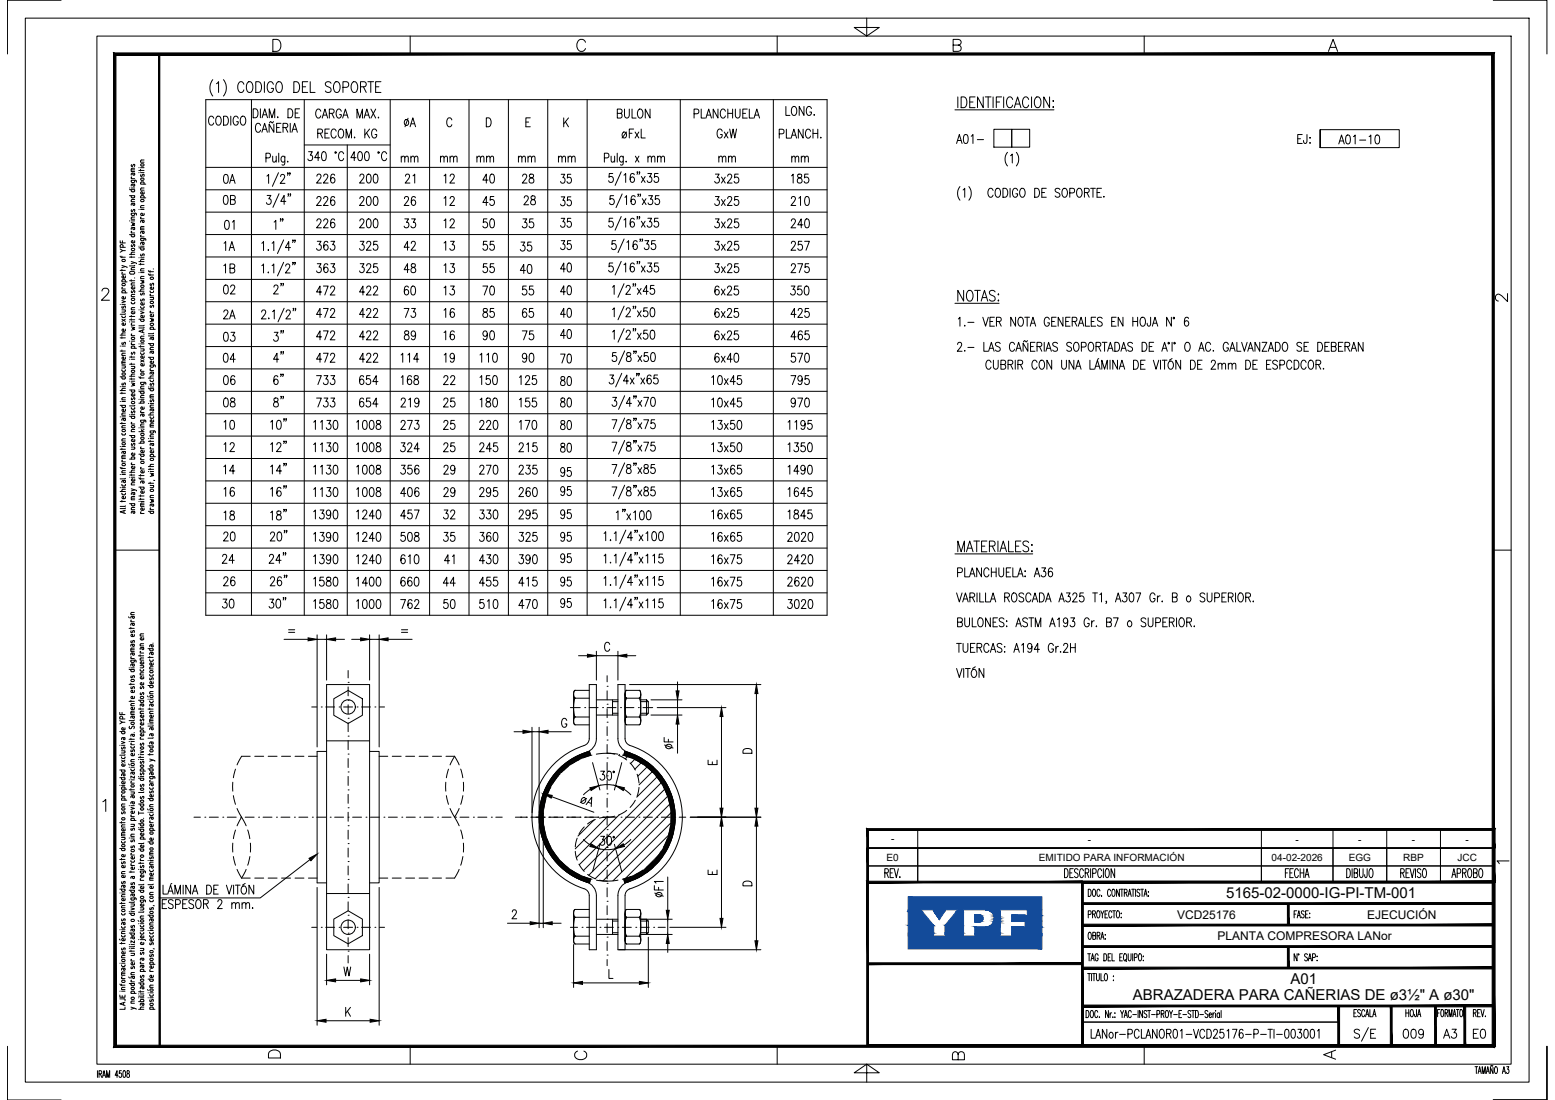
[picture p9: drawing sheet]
<svg xmlns="http://www.w3.org/2000/svg" width="420mm" height="297mm" viewBox="0 0 420 297" stroke-linecap="round" stroke-linejoin="round" font-family="sans-serif">
<defs><g id="words">
<g font-size="4.1">
<text x="331.3" y="242.6">5165-02-0000-IG-PI-TM-001</text>
<text x="348.7" y="265.8">A01</text>
<text x="306.1" y="270.2">ABRAZADERA PARA CAÑERIAS DE ø3½&quot; A ø30&quot;</text>
</g>
<g font-size="3.2">
<text x="318" y="248.1">VCD25176</text>
<text x="369.4" y="248.1">EJECUCIÓN</text>
<text x="329" y="253.9">PLANTA COMPRESORA LANor</text>
</g>
<g font-size="2.7">
<text x="240.7" y="227.5">-</text>
<text x="293.9" y="227.5">-</text>
<text x="350.1" y="227.5">-</text>
<text x="367" y="227.5">-</text>
<text x="381.5" y="227.5">-</text>
<text x="396" y="227.5">-</text>
<text x="239.5" y="232.4">E0</text>
<text x="280.7" y="232.4">EMITIDO PARA INFORMACIÓN</text>
<text x="343.6" y="232.4">04-02-2026</text>
<text x="364.4" y="232.4">EGG</text>
<text x="379.2" y="232.4">RBP</text>
<text x="393.8" y="232.4">JCC</text>
</g>
</g></defs>
<!-- layer: AESA-Ejes -->
<g fill="none" stroke="#000" stroke-width=".27">
<path d="M84.2 190.9h1.4M86.8 190.9h.1M88 190.9h2.4M91.6 190.9h.1M92.8 190.9h2.5M94.1 184.3h.1M94.1 189.1h.1M94.1 194h.1M94.1 198.8h.1M94.1 181.1v2M94.1 185.5v2.4M94.1 190.3v2.4"/>
<path d="M94.1 195.2v2.4M94.1 200v2.4M96.5 190.9h.1M97.7 190.9h2.4M101.3 190.9h.1M102.5 190.9h1.4M154.1 191.1h2.7M158 191.1h.1M159.2 191.1h2.4M162.8 191.1h.1M164 199.8h.1M164 195h.1"/>
<path d="M164 190.2h.1M164 185.3h.1M164 191.1h2.5M164 182.5v1.6M164 186.5v2.5M164 191.4v2.4M164 196.2v2.4M167.7 191.1h.1M168.9 191.1h2.4M172.5 191.1h.1M173.7 191.1h2.7M94.1 203.6h.1"/>
<path d="M94.1 208.5h.1M94.1 213.3h.1M94.1 218.1h.1M94.1 204.8v2.4M94.1 209.7v2.4M94.1 214.5v2.4M94.1 219.3v2.5M164 219.2h.1M164 214.4h.1M164 209.5h.1M164 204.7h.1M164 201v2.5"/>
<path d="M164 205.9v2.4M164 210.7v2.5M164 215.6v2.4M52.4 220.7h1.7M55.4 220.7h.1M56.6 220.7h2.4M60.2 220.7h.1M61.4 220.7h2.4M65 220.7h.1M66.3 220.7h2.4M69.9 220.7h.1M71.1 220.7h2.4"/>
<path d="M74.7 220.7h.1M75.9 220.7h2.4M79.5 220.7h.1M80.8 220.7h2.4M84.4 220.7h.1M85.6 220.7h2.4M89.2 220.7h.1M90.4 220.7h2.4M94.1 220.7h.1M94.1 223h.1M94.1 227.8h.1M94.1 232.6h.1"/>
<path d="M94.1 237.5h.1M94.1 224.2v2.4M94.1 229v2.4M94.1 233.9v2.4M94.1 238.7v2.4M95.3 220.7h2.4M98.9 220.7h.1M100.1 220.7h2.4M103.7 220.7h.1M104.9 220.7h2.5M108.6 220.7h.1M109.8 220.7h2.4"/>
<path d="M113.4 220.7h.1M114.6 220.7h2.4M118.2 220.7h.1M119.4 220.7h2.5M123.1 220.7h.1M124.3 220.7h2.4M127.9 220.7h.1M129.1 220.7h2.5M132.8 220.7h.1M134 220.7h1.7M139.3 220.7h3.1M142.2 220.7h.1"/>
<path d="M143.4 220.7h3.8M143.6 220.7h.1M147 220.7h.1M148.3 220.7h3.8M148.4 220.7h.1M151.9 220.7h.1M153.1 220.7h3.8M153.3 220.7h.1M156.7 220.7h.1M157.9 220.7h3.9M158.1 220.7h.1M161.6 220.7h.1"/>
<path d="M162.8 220.7h3.8M163 220.7h.1M164 238.5h.1M164 233.7h.1M164 228.9h.1M164 224h.1M164 220.4v2.4M164 225.2v2.5M164 230.1v2.4M164 234.9v2.4M164 239.7v2.5M167.8 220.7h.1"/>
<path d="M169 220.7h2.4M172.6 220.7h.1M173.8 220.7h2.5M177.5 220.7h.1M178.7 220.7h2.4M182.3 220.7h.1M183.5 220.7h1.8M84.2 250.4h1.4M86.8 250.4h.1M88 250.4h2.4M91.6 250.4h.1M92.8 250.4h2.5"/>
<path d="M94.1 242.3h.1M94.1 247.1h.1M94.1 252h.1M94.1 256.8h.1M94.1 243.5v2.4M94.1 248.4v2.4M94.1 253.2v2.4M94.1 258v2M96.5 250.4h.1M97.7 250.4h2.4M101.3 250.4h.1M102.5 250.4h1.4"/>
<path d="M154.1 250.4h2M157.3 250.4h.1M158.5 250.4h2.4M162.1 250.4h.1M163.3 250.4h2.4M164 257.9h.1M164 253.1h.1M164 248.2h.1M164 243.4h.1M164 244.6v2.4M164 249.4v2.4M164 254.3v2.4"/>
<path d="M164 259.1v1.7M166.9 250.4h.1M168.1 250.4h2.5M171.8 250.4h.1M173 250.4h2.4M176.6 250.4h.1M177.8 250.4h2"/>
</g>
<!-- layer: AESA-Soportes -->
<g fill="none" stroke="#000" stroke-width=".27">
<path d="M88.2 184.9h11.7v71.6h-11.7zM90.2 188.7l3.9-2.3 3.8 2.3v4.5l-3.8 2.2-3.9-2.2zM155 187.5v.1M155 194.7v.1M155 187.5v7.2M155 187.3v.2M155 194.5v.2M155 187.6l.1 .6 .3 .3M155 194.8v.4M155 195.2l.4 .5M155.3 193.6h3.9M155.4 188.5h3.8"/>
<path d="M155.4 188.5l-.3 .8-.1 1.8 .1 1.9 .3 .6M155.4 193.6l-.3 .3-.1 .6M155.4 195.7h3.8M155.4 186.4h3.8M155.4 186.4l-.3 .3-.1 .6M161.1 193.1h5.9M161.1 189h5.9M165.5 189.5h1.5M165.5 192.6h1.5M165.5 189v4.1M168.9 191.4v.3M168.9 187.3v.3"/>
<path d="M168.9 194.5v.3M168.9 187.7l.4 .8M168.9 194.9l.1 .3M168.9 190.4v.3M168.9 187.6v.1M168.9 194.8v.1M168.9 190.7v.7M168.9 191.7l.2 1.6M168.9 187.2v.1M168.9 194.4v.1M169 195.2l.3 .5M169.1 188.9l-.2 1.5"/>
<path d="M169.1 193.3l.2 .3M169.3 193.6h.1M169.3 188.5h.1M169.3 188.5l-.2 .4M169.3 186.4l-.4 .8M169.3 193.6l-.4 .8M169.3 195.7h3.4M169.3 186.4h3.4M169.3 186.4h.1M172.7 186.4h.1M172.8 186.4h.1M172.8 193.6l.2 .3"/>
<path d="M172.8 188.5l.3 1.6M172.8 188.5h-3.5M172.8 195.7h-.1M172.8 193.6h-3.5M172.8 186.4l.2 .3M172.8 195.7h.1M173 186.7l.1 .4M173 193.9l.1 .4M173 188.2l-.2 .3M173 195.4l-.2 .3M173.1 195.2l-.1 .2M173.1 189h1.6"/>
<path d="M173.1 190.1v1.9M173.1 187.9l-.1 .3M173.1 195.1v.1M173.1 192l-.3 1.6M173.1 187.1v.4M173.1 194.2v.5M173.1 189.5h2.1M173.1 192.6h2.1M173.1 193.1h1.6M173.1 187.5v7.2M173.1 187.5v.4M173.1 194.7v.4"/>
<path d="M174.7 189l.5 .5v3.1l-.5 .5zM88.2 202.9h-2.5v35.5h2.5M88.2 200.1h11.7M99.9 202.9h2.5v35.5h-2.5M146.8 219.8l-1.1 1.2M146.8 219.5l-1.1 1.1M146.8 219.7l-1.1 1.1M146.8 219.3l-1.1 1.2M146.9 219.1l-1.2 1.2M146.9 218.9l-1.2 1.2M146.9 218.7l-1.2 1.2M146.9 218.5l-1.2 1.2"/>
<path d="M146.9 218.3l-1.2 1.3M147 218.1l-1.3 1.3M147 217.9l-1.3 1.3M147 217.7l-1.3 1.3M147.1 217.5l-1.3 1.3M147.1 217.3l-1.3 1.3M147.2 217.1l-1.4 1.3M147.2 216.9l-1.4 1.3M147.3 216.6l-1.4 1.4M147.3 216.4l-1.4 1.4M147.4 216.2l-1.5 1.4M147.4 215.9l-1.5 1.5"/>
<path d="M147.5 215.7l-1.5 1.5M147.6 215.5l-1.6 1.5M147.7 215.2l-1.6 1.6M147.7 215l-1.6 1.6M147.8 214.7l-1.6 1.7M148 214.4l-1.8 1.7M148.1 214.1l-1.8 1.8M148.2 213.8l-1.8 1.9M148.3 213.5l-1.9 1.9M148.5 213.2l-2 2M148.6 212.9l-2 2M148.8 212.5l-2.1 2.2"/>
<path d="M149 212.1l-2.2 2.3M149.3 211.7l-2.4 2.4M149.6 211.3l-2.6 2.5M149.9 210.7l-2.8 2.9M150.4 210.1l-3.2 3.1M151.4 208.9l-4 4M151.9 206.9l-1.6 1.6M152.9 206.1l-3.4 3.4M153.5 205.6l-4.5 4.5M154 205.3l-5.4 5.3M154.5 205l-6.1 6.1M154.9 204.7l-6.8 6.8"/>
<path d="M155.3 204.5l-7.4 7.4M155.7 204.3l-8 8M156 204.1l-8.5 8.5M156.3 204l-4 4M156.6 205.1l1.9-2a18.4 18.4 0 0 0-12.8 17.9 18.4 18.4 0 0 0 13.5 17.4l.1-.1M156.6 203.8l-3.1 3.2M156.9 203.7l-2.8 2.8M157.2 203.6l-2.6 2.6M157.5 203.5l-2.4 2.4M157.8 203.4l-2.3 2.2M157.8 201.3a1.94 1.94 0 0 0 1.4-1.8v-14.6h1.9v14.5a3.9 3.9 0 0 1-2.8 3.8M157.8 201.3a20.3 20.3 0 0 0-14.1 19.6 20.3 20.3 0 0 0 14.6 19.3 1.94 1.94 0 0 1 .9 1.6v14.7h1.9v-14.6a3.9 3.9 0 0 0-2.8-3.8l.9-.9"/>
<path d="M158.1 203.3l-2.2 2.1M158.3 203.2l-2 2.1M158.8 203l-1.9 1.9M159 203l-1.8 1.8M159.3 202.9l-1.8 1.8M159.3 202.9a18.4 18.4 0 0 0-13.6 17.8 18.4 18.4 0 0 0 13.6 17.7M159.3 202.9l.3 1.1M159.3 203l-1.5 1.6M159.4 203.2l-1.3 1.3M159.4 203.3l-1.1 1.1M159.4 203.4l-.8 .9M159.5 203.6l-.6 .6"/>
<path d="M159.5 203.7l-.4 .4M159.5 203.8l-.2 .3M159.6 204h.1M168.8 202.9v.1M169 203l-.3 .2M169.1 203l-.4 .4M169.2 203l-.6 .7M169.4 203.1l-.9 .8M169.5 203.1l-.9 .9M169.6 203.1a18.4 18.4 0 0 1 12.8 17.9 18.4 18.4 0 0 1-13.4 17.4l1.8-1.8M169.7 203.1l-1 1M169.8 203.2l-.9 .9"/>
<path d="M169.9 203.2l-.9 .9M170 203.3l-.9 .9M170.1 201.3a20.4 20.4 0 0 1 14.3 19.6 20.4 20.4 0 0 1-14.7 19.4 1.94 1.94 0 0 0-.8 1.5v14.7h-1.9v-14.6a3.9 3.9 0 0 1 2.8-3.8M170.1 201.3a1.94 1.94 0 0 1-1.2-1.8v-14.6h-1.9v14.5a3.9 3.9 0 0 0 2.8 3.8M170.2 203.3l-.9 .9M170.3 203.4l-.9 .8M170.4 203.4l-.9 .9M170.5 203.5l-.8 .8M170.6 203.5l-.8 .9M170.8 203.5l-.9 .9M170.9 203.6l-.9 .9M171 203.7l-.8 .8"/>
<path d="M171.1 203.7l-.8 .9M171.3 203.8l-.9 .8M171.4 203.8l-.9 .8M171.5 203.9l-.9 .8M171.6 203.9l-.8 .9M171.7 204l-.8 .8M171.9 204l-.9 .9M172 204.1l-.9 .8M172.1 204.1l-.9 .9M172.2 204.2l-.8 .8M172.3 204.2l-.8 .9M172.4 204.3l-.8 .8"/>
<path d="M172.5 204.4l-.8 .8M172.7 204.4l-.9 .8M172.8 204.5l-.9 .8M172.9 204.5l-.9 .9M173 204.6l-.8 .8M173.1 204.7l-.8 .8M173.2 204.7l-.8 .8M173.3 204.8l-.8 .8M173.4 204.8l-.8 .9M173.5 204.9l-.8 .8M173.6 205l-.8 .8M173.7 205l-.8 .9"/>
<path d="M173.8 205.1l-.8 .8M173.9 205.2l-.8 .8M174.1 205.2l-.9 .8M174.2 205.3l-.8 .8M174.3 205.4l-.8 .8M174.3 205.5l-.7 .8M174.5 205.5l-.8 .8M174.6 205.6l-.8 .8M174.7 205.7l-.8 .7M174.8 205.7l-.8 .8M174.9 205.8l-.8 .8M175 205.9l-.8 .8"/>
<path d="M175.1 205.9l-.8 .8M175.2 206l-.8 .8M175.3 206.1l-.8 .8M175.3 206.2l-.7 .8M175.5 206.2l-.9 .8M175.5 206.3l-.7 .8M175.6 206.4l-.8 .8M175.7 206.5l-.8 .7M175.8 206.6l-.8 .7M175.9 206.6l-.8 .8M176 206.7l-.8 .8M176.1 206.8l-.8 .8"/>
<path d="M176.2 206.9l-.8 .8M176.3 206.9l-.8 .8M176.4 207l-.8 .8M176.5 207.1l-.8 .8M176.6 207.2l-.8 .8M176.6 207.3l-.7 .8M176.7 207.4l-.8 .7M176.8 207.4l-.8 .8M176.9 207.5l-.8 .8M177 207.6l-.8 .8M177.1 207.7l-.8 .8M177.2 207.8l-.8 .8"/>
<path d="M177.2 207.9l-.7 .7M177.3 207.9l-.7 .8M177.4 208l-.8 .8M177.5 208.1l-.8 .8M177.6 208.2l-.8 .8M177.7 208.3l-.8 .8M177.7 208.4l-.7 .8M177.8 208.5l-.8 .8M177.9 208.6l-.8 .8M178 208.7l-.8 .8M178.1 208.8l-.8 .8M178.1 208.9l-.7 .7"/>
<path d="M178.2 208.9l-.8 .8M178.3 209l-.8 .8M178.4 209.1l-.8 .8M178.4 209.2l-.7 .8M178.5 209.3l-.8 .8M178.6 209.4l-.8 .8M178.7 209.5l-.8 .8M178.7 209.6l-.8 .8M178.8 209.7l-.8 .8M178.9 209.8l-.8 .8M179 209.9l-.8 .8M179 210l-.8 .8"/>
<path d="M179.1 210.1l-.8 .8M179.2 210.2l-.8 .8M179.2 210.3l-.8 .8M179.3 210.4l-.8 .8M179.4 210.5l-.8 .8M179.5 210.6l-.9 .8M179.5 210.7l-.8 .8M179.6 210.8l-.8 .8M179.6 210.9l-.8 .8M179.7 211l-.8 .8M179.8 211.1l-.8 .8M179.8 211.3l-.8 .8"/>
<path d="M179.9 211.4l-.8 .8M180 211.5l-.8 .8M180 211.6l-.8 .8M180.1 211.7l-.8 .8M180.1 211.8l-.8 .8M180.2 211.9l-.8 .8M180.3 212l-.8 .8M180.3 212.1l-.8 .9M180.4 212.2l-.8 .9M180.4 212.4l-.8 .8M180.5 212.5l-.8 .8M180.6 212.6l-.9 .8"/>
<path d="M180.6 212.7l-.8 .8M180.7 212.8l-.9 .9M180.7 212.9l-.8 .9M180.8 213l-.9 .9M180.8 213.2l-.8 .8M180.9 213.3l-.9 .8M180.9 213.4l-.8 .9M181 213.5l-.9 .9M181 213.6l-.8 .9M181.1 213.8l-.9 .8M181.1 213.9l-.8 .8M181.2 214l-.9 .9"/>
<path d="M181.2 214.1l-.8 .9M181.3 214.3l-.9 .8M181.3 214.4l-.9 .9M181.4 214.5l-.9 .9M181.4 214.6l-.9 .9M181.5 214.8l-.9 .9M181.5 214.9l-.9 .9M181.5 215l-.8 .9M181.6 215.1l-.9 1M181.6 215.3l-.9 .9M181.7 215.4l-.9 .9M181.7 215.5l-.9 1"/>
<path d="M181.7 215.7l-.9 .9M181.8 215.8l-.9 .9M181.8 215.9l-.9 1M181.8 216.1l-.9 .9M181.9 216.2l-.9 1M181.9 216.4l-.9 .9M181.9 216.5l-.9 .9M182 216.6l-1 1M182 216.8l-.9 .9M182.1 216.9l-1 1M182.1 217.1l-1 .9M182.1 217.2l-1 1"/>
<path d="M182.1 217.3l-.9 1M182.2 217.5l-1 1M182.2 217.6l-1 1M182.2 217.8l-1 1M182.2 217.9l-1 1M182.2 218.1l-.9 1M182.3 218.2l-1 1M182.3 218.4l-1 1M182.3 218.5l-1 1M182.3 218.7l-1 1M182.4 218.8l-1.1 1.1M182.4 219l-1.1 1.1"/>
<path d="M182.4 219.1l-1.1 1.1M182.4 219.3l-1.1 1.1M182.4 219.5l-1.1 1M182.4 219.6l-1.1 1.1M182.4 219.8l-1.1 1.1M182.4 220l-1.1 1.1M146.8 220l-1.1 1.1M146.8 220.2l-1.1 1.1M146.8 220.4l-1.1 1.1M146.8 220.5l-1.1 1.1M146.8 220.7l-1.1 1.1M146.8 220.9l-1.1 1"/>
<path d="M146.8 221.1l-1.1 1M146.8 221.2l-1.1 1.1M146.8 221.4l-1 1M146.8 221.5l-1 1.1M146.8 221.7l-1 1M146.8 221.9l-1 1M146.8 222l-1 1M146.9 222.2l-1.1 1M146.9 222.3l-1 1M146.9 222.5l-1 1M146.9 222.6l-1 1M146.9 222.8l-1 1"/>
<path d="M146.9 223l-.9 .9M147 223.1l-1 1M147 223.3l-1 .9M147 223.4l-1 1M147 223.5l-.9 1M147 223.7l-.9 .9M147.1 223.8l-1 1M147.1 224l-.9 .9M147.1 224.1l-.9 1M147.2 224.3l-1 .9M147.2 224.4l-.9 .9M147.2 224.5l-.9 1"/>
<path d="M147.3 224.7l-1 .9M147.3 224.8l-.9 .9M147.3 225l-.9 .9M147.4 225.1l-.9 .9M147.4 225.2l-.9 .9M147.4 225.4l-.9 .9M147.5 225.5l-.9 .9M147.5 225.6l-.9 .9M147.6 225.7l-.9 .9M147.6 225.9l-.9 .9M147.6 226l-.9 .9M147.7 226.2l-.9 .8"/>
<path d="M147.7 226.3l-.8 .8M147.8 226.4l-.9 .9M147.8 226.5l-.9 .9M147.8 226.7l-.8 .8M147.9 226.8l-.9 .8M148 226.9l-.9 .9M148 227l-.8 .9M148 227.1l-.8 .9M148.1 227.3l-.9 .8M148.1 227.4l-.8 .8M148.2 227.5l-.8 .9M148.3 227.6l-.9 .9"/>
<path d="M148.3 227.7l-.8 .9M148.4 227.9l-.9 .8M148.4 228l-.8 .8M148.5 228.1l-.9 .8M148.5 228.2l-.8 .8M148.6 228.3l-.9 .9M148.6 228.4l-.8 .9M148.7 228.5l-.8 .9M148.7 228.7l-.8 .8M148.8 228.8l-.8 .8M148.9 228.9l-.9 .8M148.9 229l-.8 .8"/>
<path d="M149 229.1l-.8 .8M149.1 229.2l-.9 .8M149.1 229.3l-.8 .8M149.2 229.4l-.8 .8M149.2 229.5l-.8 .8M149.3 229.6l-.8 .8M149.4 229.8l-.8 .8M149.4 229.9l-.8 .8M149.5 230l-.8 .8M149.6 230.1l-.8 .8M149.6 230.2l-.8 .8M149.7 230.3l-.8 .8"/>
<path d="M149.8 230.4l-.8 .8M149.8 230.5l-.8 .8M149.9 230.6l-.8 .8M150 230.7l-.8 .8M150.1 230.8l-.8 .8M150.1 230.9l-.8 .8M150.2 231l-.8 .8M150.3 231.1l-.8 .8M150.3 231.2l-.8 .8M150.4 231.3l-.8 .8M150.5 231.4l-.8 .8M150.6 231.5l-.8 .7"/>
<path d="M150.6 231.5l-.7 .9M150.7 231.7l-.8 .7M150.8 231.7l-.8 .8M150.9 231.8l-.8 .8M151 231.9l-.8 .8M151 232l-.8 .8M151.1 232.1l-.8 .8M151.2 232.2l-.8 .8M151.3 232.3l-.8 .8M151.4 232.4l-.8 .8M151.4 232.5l-.7 .8M151.5 232.5l-.8 .8"/>
<path d="M151.6 232.6l-.8 .8M151.7 232.7l-.8 .8M151.8 232.8l-.8 .8M151.9 232.9l-.8 .8M152 233l-.8 .8M152 233.1l-.7 .8M152.1 233.2l-.8 .7M152.2 233.2l-.8 .8M152.3 233.3l-.8 .8M152.4 233.4l-.8 .8M152.5 233.5l-.8 .8M152.6 233.6l-.8 .7"/>
<path d="M152.7 233.6l-.8 .8M152.8 233.7l-.8 .8M152.8 233.8l-.7 .8M152.9 233.9l-.8 .8M153 234l-.8 .7M153.1 234l-.8 .8M153.2 234.1l-.8 .8M153.3 234.2l-.8 .8M153.4 234.3l-.8 .8M153.5 234.3l-.8 .8M153.6 234.4l-.8 .8M153.7 234.5l-.8 .8"/>
<path d="M153.8 234.6l-.8 .8M153.9 234.6l-.8 .8M154 234.7l-.8 .8M154.1 234.8l-.8 .8M154.2 234.9l-.8 .7M154.3 234.9l-.8 .8M154.4 235l-.8 .8M154.5 235l-.8 .8M154.6 235.1l-.8 .8M154.7 235.2l-.8 .8M154.8 235.3l-.8 .8M154.9 235.3l-.8 .8"/>
<path d="M155 235.4l-.8 .8M155.1 235.4l-.8 .9M155.2 235.5l-.8 .8M155.3 235.6l-.8 .8M155.4 235.6l-.8 .9M155.6 235.7l-.9 .8M155.7 235.8l-.8 .8M155.8 235.8l-.8 .9M155.9 235.9l-.8 .8M156 236l-.8 .8M156.1 236l-.8 .8M156.2 236.1l-.8 .8"/>
<path d="M156.3 236.1l-.8 .8M156.5 236.2l-.9 .8M156.6 236.2l-.9 .9M156.7 236.3l-.8 .8M156.8 236.3l-.8 .9M156.9 236.4l-.8 .8M157 236.4l-.8 .9M157.2 236.5l-.9 .8M157.3 236.5l-.9 .9M157.4 236.6l-.9 .9M157.5 236.7l-.8 .8M157.6 236.7l-.8 .9"/>
<path d="M157.8 236.8l-.9 .8M157.9 236.8l-.9 .8M158 236.8l-.8 .9M158.1 236.9l-.8 .9M158.3 236.9l-.9 .9M158.4 237l-.9 .9M158.5 237l-.9 .9M158.6 237.1l-.8 .8M158.8 237.1l-.9 .9M158.9 237.1l-.9 .9M159 237.2l-.8 .9M159.3 237.3l-.9 .9"/>
<path d="M159.4 238l-.3 .4M159.4 237.3l-.9 .9M159.5 237.8l-.6 .5M159.5 237.6l-.7 .7M159.6 237.3l-.9 .9M168.7 237.3l-.1 .1M168.9 237.2l-.3 .4M169.2 237.2l-.6 .5M169.4 237.1l-.7 .7M169.7 237l-1 1M169.9 236.9l-1.2 1.2M170.2 236.8l-1.4 1.4"/>
<path d="M170.5 236.7l-1.7 1.7M171.1 236.4l-1.9 1.9M171.4 236.3l-2 1.9M171.7 236.1l-2 2.1M172.1 236l-2.2 2.1M172.4 235.8l-2.2 2.2M172.8 235.5l-2.3 2.4M173.3 235.3l-2.5 2.5M173.8 234.9l-2.8 2.8M174.4 234.5l-3.1 3M175.2 233.8l-3.6 3.6M178.2 232.4l-2.5 2.5"/>
<path d="M178.8 231.6l-3.8 3.8M179.3 231l-4.9 4.9M179.6 230.5l-5.7 5.7M179.9 230l-6.5 6.5M180.1 229.6l-7.1 7.1M180.3 229.3l-7.6 7.6M180.5 228.9l-8.2 8.2M180.6 228.6l-8.6 8.6M180.8 228.3l-3.6 3.5M180.9 228l-3 3M181 227.7l-2.7 2.7M181.2 227.4l-2.6 2.5"/>
<path d="M181.3 227.1l-2.4 2.4M181.4 226.8l-2.2 2.3M181.5 226.6l-2.2 2.1M181.5 226.3l-2 2M181.6 226.1l-1.9 1.9M181.7 225.8l-1.9 1.9M181.8 225.6l-1.8 1.8M181.8 225.3l-1.7 1.8M181.9 225.1l-1.7 1.7M181.9 224.9l-1.6 1.6M182 224.7l-1.6 1.6M182 224.4l-1.5 1.6"/>
<path d="M182.1 224.2l-1.5 1.6M182.1 224l-1.5 1.5M182.2 223.8l-1.5 1.5M182.2 223.6l-1.5 1.5M182.2 223.4l-1.4 1.4M182.2 223.2l-1.3 1.4M182.3 223l-1.4 1.4M182.3 222.8l-1.3 1.4M182.3 222.6l-1.3 1.4M182.4 222.4l-1.4 1.3M182.4 222l-1.3 1.3M182.4 222.2l-1.3 1.3"/>
<path d="M182.4 221.7l-1.2 1.2M182.4 221.9l-1.3 1.2M182.4 220.1l-1.1 1.1M182.4 221.3l-1.2 1.2M182.4 221.5l-1.2 1.2M182.4 220.3l-1.1 1.1M182.4 220.5l-1.1 1.1M182.4 220.6l-1.1 1.2M182.4 220.8l-1.1 1.2M182.4 221l-1.1 1.2M182.4 221.2l-1.2 1.1M88.2 241.3h11.7"/>
<path d="M90.2 248.2l3.9-2.3 3.8 2.3v4.5l-3.8 2.2-3.9-2.2zM155 253.8v.2M155 250.2v.4M155 246.6v.2M155 246.6v7.3M155 250.6l.1 .9M155 253.7v.1M155 246.5v.1M155 254l.2 .8M155 246.8l.1 .6 .3 .3M155 251.5l.4 1.2M155.1 253.2l-.1 .5"/>
<path d="M155.1 253v.2M155.2 252.9l-.1 .1M155.2 245.7l-.2 .8M155.2 254.8h.1M155.2 254.8l.2 .1M155.2 252.9h.1M155.2 245.7h.1M155.4 252.8h3.8M155.4 247.7l-.3 .7-.1 1.8M155.4 252.8l-.2 .1M155.4 254.9h3.8M159.2 247.7h-3.9"/>
<path d="M159.2 245.6l-4 .1M161.1 248.2h5.9M161.1 252.3h5.9M165.5 248.2v4.1M165.5 251.9h1.5M165.5 248.7h1.5M168.9 250.6v.3M168.9 253.7v.3M168.9 246.5v.3M168.9 254.1l.1 .6 .3 .2M168.9 246.9l.4 .8M168.9 249.6v.3"/>
<path d="M168.9 250.2v.4M168.9 254v.1M168.9 246.8v.1M168.9 249.9v.3M168.9 250.9l.1 .6M168.9 253.6v.1M168.9 246.4v.1M169 251.5l.1 .9M169 253.2l-.1 .4M169 253v.2M169.1 245.7l-.2 .7M169.1 248l-.2 1.6"/>
<path d="M169.1 252.4l.2 .3M169.1 252.9v.1M169.3 247.7l-.2 .3M169.3 252.8l-.2 .1M169.3 245.6l-.2 .1M169.3 247.7h3.5M169.3 245.6h3.5M169.3 254.9h3.4M169.3 247.7h.1M169.3 252.8h.1M169.3 245.6h.1M172.8 252.8l.1 .1"/>
<path d="M172.8 245.6h.1M172.8 247.7l.3 1.6M172.8 254.9h-.1M172.8 252.8h-3.5M172.8 245.6l.1 .1M172.8 254.9h.1M172.9 252.9l.1 .1M172.9 245.7l.1 .2M173 253v.1M173 253.1v.1M173 245.9l.1 .3M173 254.6l-.2 .3"/>
<path d="M173 247.4l-.2 .3M173 253.2l.1 .2M173.1 252.3h1.6M173.1 251.5l-.3 1.2M173.1 249.3v.9M173.1 254.2l-.1 .4M173.1 247l-.1 .4M173.1 251.2v.3M173.1 253.4v.4M173.1 246.2v.4M173.1 250.6v.6M173.1 250.2v.4"/>
<path d="M173.1 246.6v7.3M173.1 251.9h2.1M173.1 248.7h2.1M173.1 248.2h1.6M173.1 253.8v.4M173.1 246.6v.4M174.7 248.2l.5 .5v3.2l-.5 .4z"/>
<circle cx="94.1" cy="190.9" r="1.94"/>
<circle cx="94.1" cy="250.4" r="1.94"/>
</g>
<!-- layer: AESA-Existente -->
<g fill="none" stroke="#000" stroke-width=".27">
<path d="M62.9 211.2v2.4M63.1 214.8l.5 2.4M63.6 207.7l-.5 2.3M64.1 218.3l1.2 2.4-1.2 2.3M67.6 204.2h-2.3l-1.2 2.4M68.8 204.2h2.4M72.5 204.2h2.4M76.1 204.2h2.4M79.7 204.2h2.4M83.3 204.2h2.4M102.4 204.2h2.4M106 204.2h2.4"/>
<path d="M109.6 204.2h2.4M113.2 204.2h2.5M116.9 204.2h2.4M120.5 211.2v2.4M120.5 204.2h2.3M120.6 214.8l.6 2.4M121.2 207.7l-.6 2.3M121.6 218.3l1.2 2.4 1.3-2.4M122.8 204.2l-1.2 2.4M122.8 204.2l1.3 2.4M124.5 207.7l.6 2.3M125.1 214.8l-.6 2.4"/>
<path d="M125.2 211.2v2.4M146.8 219.5v2.4M147.5 215.9l-.5 2.4M148.8 212.5l-1 2.2M150.9 209.5l-1.5 2M153.5 207l-1.8 1.6M156.5 205.1l-2.1 1.2M159.9 203.9l-2.3 .7M164 203.4l-2.9 .3M164 203.4l3 .3M164 203.4l2.1 .3M167.2 204l2.1 1.2"/>
<path d="M168.1 203.9l2.4 .7M169.3 218.8l-2 1.2M170.2 206l1.5 1.9M170.4 203.4l-1.6-.5-.3 1.1M171.5 203.9l2.2 1.1M171.6 205.1l2.1 1.2M171.7 216.1l-1.5 1.9M172.1 209.1l.6 2.3M172.7 212.6l-.6 2.4M174.6 207l1.8 1.6M174.7 205.7l1.9 1.5M177.2 209.5l1.5 2"/>
<path d="M177.4 208l1.5 1.9M179.3 212.5l1 2.2M179.6 210.9l1.2 2.1M180.6 215.9l.5 2.4M181.2 214.2l.7 2.3M181.3 219.4v2.5M182.2 217.6l.2 2.5M62.9 227.7v2.4M63.1 231.3l.5 2.3M63.6 224.1l-.5 2.4M64.1 234.8l1.2 2.3M65.3 220.7l1.2 2.3"/>
<path d="M65.3 237.1h2.3M66.5 234.8l-1.2 2.3M66.9 224.1l.6 2.4M67.5 231.3l-.6 2.3M67.6 227.7v2.4M68.8 237.1h2.4M72.5 237.1h2.4M76.1 237.1h2.4M79.7 237.1h2.4M83.3 237.1h2.4M102.4 237.1h2.4M106 237.1h2.4"/>
<path d="M109.6 237.1h2.4M113.2 237.1h2.5M116.9 237.1h2.4M122.8 220.7l1.3 2.3M124.1 234.8l-1.3 2.3h-2.3M124.5 224.1l.6 2.4M125.1 231.3l-.6 2.3M125.2 227.7v2.4M147 223.1l.5 2.3M147.8 226.6l1 2.2M149.4 229.8l1.5 2M151.7 232.7l1.8 1.6"/>
<path d="M154.5 235l2 1.2M155.4 229.9l.6 2.4M156 226.3l-.6 2.4M156.4 233.4l1.5 1.9M157.6 236.7l2.4 .7M157.9 223.3l-1.5 1.9M158.8 236.1l2.1 1.2M159.6 237.3l-.3 1.1M160.8 221.3l-2.1 1.2M161.1 237.7l2.9 .2M162 237.7l2 .2M166.1 220.4l-4.1 .5"/>
<path d="M167 237.7l-3 .2M168.5 237.3l.3 1.1M170.4 237.9l-1.6 .5M170.5 236.7l-2.4 .7M173.7 235l-2.1 1.2M173.7 236.3l-2.2 1.1M176.4 232.7l-1.8 1.6M176.6 234.1l-1.9 1.6M178.7 229.8l-1.5 2M178.9 231.4l-1.5 1.9M180.3 226.6l-1 2.2M180.8 228.3l-1.2 2.1"/>
<path d="M181.1 223.1l-.5 2.3M181.9 224.9l-.7 2.3M182.4 221.3l-.2 2.4"/>
</g>
<!-- layer: AESA-Textos-02 -->
<g fill="none" stroke="#000" stroke-width=".27">
<path d="M57.7 31.9a.71 .71 0 0 0-.8-.5 .71 .71 0 0 0-.5 .9v.6a.71 .71 0 0 0 .5 .9 .71 .71 0 0 0 .8-.6M58.7 31.5l.1-.1a1.32 1.32 0 0 1 1 1 1.32 1.32 0 0 1-.4 1.3l-.2 .1a1.31 1.31 0 0 1-1-1 1.31 1.31 0 0 1 .5-1.3zM60.4 31.4a1.3 1.3 0 0 1 1.3 .8 1.3 1.3 0 0 1-.4 1.5l-.9 .1zM62.4 31.4v2.4M64.4 31.9a.65 .65 0 0 0-1-.4 1.63 1.63 0 0 0 .1 2.3 .71 .71 0 0 0 .9-.9h-.5M65.3 31.5l.2-.1a1.32 1.32 0 0 1 1 1 1.32 1.32 0 0 1-.5 1.3l-.2 .1a1.32 1.32 0 0 1-1-1 1.32 1.32 0 0 1 .5-1.3zM68.4 29.4a1.3 1.3 0 0 1 1.3 .8 1.3 1.3 0 0 1-.4 1.5l-.9 .1zM70.4 29.4v2.4M70.4 33.9a.71 .71 0 0 0-.9-.6 .71 .71 0 0 0-.5 .9v.6a.71 .71 0 0 0 .5 .9 .71 .71 0 0 0 .9-.6M70.8 35.7l.7-2.4 .7 2.4M70.8 31.8l.7-2.4 .8 2.4M71 34.9h1"/>
<path d="M71.1 31h.9M72.7 31.8v-2.4l.8 2.4 .7-2.4v2.4M73.9 32.8l-.3 .4-.5-.4-.3 .4M74 33.5v2.2l-1.3-2.2v2.2M74.7 34.4h.8M75.1 31.6v.2zM75.9 33.3h-1.2v2.4h1.2M76.5 34.4l1.1-.1 .2-.3-.2-.6-1.1-.1v2.4M77.1 34.4l.7 1.3M77.8 29.4a1.3 1.3 0 0 1 1.3 .8 1.3 1.3 0 0 1-.4 1.5l-.9 .1zM78.4 33.3v2.4M78.9 35.7l.7-2.4 .7 2.4"/>
<path d="M79.1 34.9h1M79.8 30.5h.7M80.9 29.4h-1.1v2.4h1.1M85.9 36l1.1-.1 .1-.4-.1-.5-1.1-.2v2.5M86.5 36l.6 1.3M86.7 30a.64 .64 0 0 0-1-.4 1.61 1.61 0 0 0 .2 2.3 .7 .7 0 0 0 .8-.6M87.1 31.9l.7-2.5 .7 2.5M87.3 31.1h.9M87.8 36h.7M89 34.8h-1.2v2.5h1.2M89 30.6l1.1-.1 .2-.4-.2-.5-1.1-.2v2.5M89.6 30.6l.7 1.3"/>
<path d="M90.8 35.4a.65 .65 0 0 0-1-.4 1.63 1.63 0 0 0 .2 2.3 .67 .67 0 0 0 .8-.6M91.8 35l.1-.2a1.32 1.32 0 0 1 1 1 1.32 1.32 0 0 1-.4 1.4l-.2 .1a1.32 1.32 0 0 1-1-1 1.32 1.32 0 0 1 .5-1.3zM92.2 30a.65 .65 0 0 0-1-.4 1.61 1.61 0 0 0 .2 2.3 .74 .74 0 0 0 .8-.9h-.4M92.6 31.9l.7-2.5 .8 2.5M92.9 31.1h.9M93.5 37.3v-2.5l.7 2.5 .8-2.5v2.5M95.8 37v.3zM96.5 31.9v-2.5l.7 2.5 .7-2.5v2.5M98.4 31.9l.7-2.5 .8 2.5M98.6 34.8v2.5M98.7 31.1h.9M99 35.9l.9 1.4"/>
<path d="M99.9 34.8l-1.3 1.7M100.2 29.4l1.3 2.5M101.5 29.4l-1.3 2.5M101.8 35.4a.65 .65 0 0 0-1-.4 1.63 1.63 0 0 0 .2 2.3 .71 .71 0 0 0 .8-1h-.5M102.3 31.7v.2zM109.5 32.4a.79 .79 0 0 1 1 .5 .79 .79 0 0 1-.5 1 .83 .83 0 0 1-.8-.6 .83 .83 0 0 1 .3-.9zM110.3 31.9l-.9 2.3M110.8 34.2l.7-2.4 .8 2.4M111.1 33.4h.9M122.1 32.4a.71 .71 0 0 0-.9-.6 .71 .71 0 0 0-.5 .9v.6a.71 .71 0 0 0 .5 .9 .71 .71 0 0 0 .9-.5M131.4 31.8a1.27 1.27 0 0 1 1.2 .7 1.27 1.27 0 0 1-.1 1.4l-.5 .3h-.6zM142.1 33h.7"/>
<path d="M143.3 31.8h-1.2v2.4h1.2M152.3 31.8v2.5M152.8 32.9l.8 1.4M153.6 31.8l-1.3 1.7M166.8 30.6l1.1-.1 .2-.4-.2-.5-1.1-.2v2.5h.8a.67 .67 0 0 0 .5-.7 .67 .67 0 0 0-.5-.6M168.4 35.8a.73 .73 0 0 1 .9 .7 .73 .73 0 0 1-.9 .7l-.3-.6zM168.7 29.4v1.8a.65 .65 0 0 0 .7 .7 .65 .65 0 0 0 .6-.7v-1.8M169.3 35.7l-1.2 1.6M170 36h.8M170.8 29.4v2.5h1.1M171.2 34.8h-1.2v2.5M171.6 35.7l1 1.6"/>
<path d="M172.6 29.6l.2-.2a1.31 1.31 0 0 1 1 1 1.31 1.31 0 0 1-.5 1.4l-.1 .1a1.33 1.33 0 0 1-1-1 1.33 1.33 0 0 1 .4-1.3zM172.6 35.7l-1 1.6M173.2 34.8v2.5h1.1M175.6 29.4v2.5l-1.3-2.5v2.5M187.5 30.7h.9l.4-.4a.65 .65 0 0 0-.4-.9h-.9v2.5M189.5 29.4v2.5h1.1M190.8 31.9l.7-2.5 .7 2.5M191 31.1h1M194 29.4v2.5l-1.3-2.5v2.5M195.1 35.4a.71 .71 0 0 0-.8-.5 .71 .71 0 0 0-.5 .9v.5a.72 .72 0 0 0 .6 1 .72 .72 0 0 0 .7-1h-.4M195.7 35.7l1 1.6M196 30a.65 .65 0 0 0-1-.4 1.63 1.63 0 0 0 .2 2.3 .7 .7 0 0 0 .8-.6"/>
<path d="M196.7 29.4v2.5M196.7 30.6h1.3M196.7 35.7l-1 1.6M197.2 34.8l.4 2.5 .5-2.5 .4 2.5 .5-2.5M198 29.4v2.5M198.7 29.4v1.8a.64 .64 0 0 0 .6 .7 .64 .64 0 0 0 .7-.7v-1.8M200.7 30.6h.7M201.9 29.4h-1.2v2.5h1.2M202.5 29.4v2.5h1.1M203.8 31.9l.7-2.5 .7 2.5M204 31.1h1M210.5 36.1l1.1-.1 .2-.3v-.6l-.4-.2h-.9v2.4"/>
<path d="M212.3 28.8v2.4h1.1M212.5 34.9v2.4h1.1M213.8 37.3l.7-2.4 .7 2.4M214 36.5h1M214.2 28.9l.2-.1a1.32 1.32 0 0 1 1 .9 1.32 1.32 0 0 1-.5 1.4l-.2 .1a1.3 1.3 0 0 1-1-1 1.3 1.3 0 0 1 .5-1.3zM217 34.9v2.4l-1.3-2.4v2.4M217.2 28.8v2.4l-1.3-2.4v2.4M219 35.5a.64 .64 0 0 0-1-.5 1.61 1.61 0 0 0 .2 2.3 .71 .71 0 0 0 .8-.6M219.2 29.3a.65 .65 0 0 0-1-.4 1.6 1.6 0 0 0 .2 2.3 .71 .71 0 0 0 .8-.9h-.4M219.7 36h1.3M219.7 34.9v2.4M220 31v.2z"/>
<path d="M221 34.9v2.4M221.8 37.1v.2zM258.5 38.7l.7-2.4 .7 2.4M258.7 37.9h1M260.6 36.4l.4-.1a1.58 1.58 0 0 1 0 2.4h-.1a1.8 1.8 0 0 1-.3-2.3zM262.4 36.8l.5-.5v2.4M264.1 37.7h1.6M350.6 37.5h.8M351.9 36.3h-1.3v2.4h1.3M353.1 36.3v1.9l-.1 .4h-.6l-.2-.7M353.9 37.2h.2zM354 38.5v.2z"/>
<path d="M361.7 38.9l.8-2.4 .7 2.4M362 38.1h.9M363.9 36.6l.4-.1a1.58 1.58 0 0 1 0 2.4h-.2a1.8 1.8 0 0 1-.2-2.3zM365.7 36.9l.5-.4v2.4M367.4 37.8h1.6M369.9 36.9l.5-.4v2.4M371.8 36.6l.4-.1a1.58 1.58 0 0 1 0 2.4h-.1a1.77 1.77 0 0 1-.3-2.3zM60.6 52.9l.5-.1a1.58 1.58 0 0 1 0 2.4h-.2a1.8 1.8 0 0 1-.3-2.3zM60.7 47.2l.4-.1a1.58 1.58 0 0 1 0 2.4h-.2a1.8 1.8 0 0 1-.2-2.3zM60.9 59.6l.5-.1a1.6 1.6 0 0 1 0 2.4h-.2a1.8 1.8 0 0 1-.3-2.3zM62 49.5l.8-2.4 .7 2.4M62.3 53.9l1.1-.1 .2-.3-.2-.6-1.1-.1v2.4h.8a.66 .66 0 0 0 .5-.6 .66 .66 0 0 0-.5-.7"/>
<path d="M62.3 48.7h.9M62.8 60l.4-.5v2.4M71.9 42.6l1-.1 .2-.3-.2-.7-1-.1v2.4M72.1 47.5l.5-.4v2.4M72.2 52.8h1l-.6 .9a.72 .72 0 0 1 .6 1.1 .72 .72 0 0 1-1.2-.1M73.7 42.2l.1 1.5 .4 .1 .4-.5M74.1 60l.4-.5v2.4M74.6 42.2v1.6M75.2 46.6l-1.6 3.7M75.3 41.4v2.4M75.4 52.3l-1.7 3.7M75.8 47.7l.4-.6 .5 .1 .2 .3-.3 .9-.9 1.1h1.3"/>
<path d="M75.9 59.2h-.2h.2l-.2 .5M76.5 59.2h-.2h.2l-.2 .5M77 42.2l-.1 2.2-.3 .2-.4-.1M77 42.5l-.2-.2a.77 .77 0 0 0-1 .5 .77 .77 0 0 0 .5 1l.7-.4M77.2 54.4h-1.3l.9-1.6v2.4M77.7 43.5v.3zM77.8 46.7h-.1h.1l-.1 .6M78 52.4h-.2h.2l-.2 .6M78.4 46.7h-.2h.2l-.2 .6M78.5 52.4h-.2h.2l-.2 .6M83.4 41h1l-.6 .9a.71 .71 0 0 1 .6 1.1 .71 .71 0 0 1-1.2-.1M85.6 47.6l.4-.6 .6 .1 .1 .4-.2 .8-1 1.1h1.3"/>
<path d="M85.6 53.6l.4-.5 .6 .1 .1 .3-.2 .8-1 1.2h1.3M85.6 59.7l.4-.6h.4l.3 .5-.2 .8-1 1.1h1.3M86.4 42.6h-1.4l1-1.6v2.4M87.1 41.1l.5-.1a1.58 1.58 0 0 1 0 2.4h-.2a1.78 1.78 0 0 1-.3-2.3zM87.5 47.6l.3-.6 .6 .1 .2 .4-.3 .8-.9 1.1h1.3M87.5 53.6l.3-.5 .6 .1 .2 .3-.3 .8-.9 1.2h1.3M87.5 59.7l.3-.6h.4l.4 .5-.3 .8-.9 1.1h1.3M90.4 47.4a.52 .52 0 0 0-.8-.3l-.2 .4a1.6 1.6 0 0 0 .5 1.9 .71 .71 0 0 0 .6-.8 .71 .71 0 0 0-.9-.5l-.3 .5M90.4 53.4a.52 .52 0 0 0-.8-.2l-.2 .3a1.62 1.62 0 0 0 .5 2 .71 .71 0 0 0 .6-.9 .71 .71 0 0 0-.9-.5l-.3 .6M90.4 59.5l-.1-.3-.4-.1a1.8 1.8 0 0 0-.3 2.3 .68 .68 0 0 0 .9-.6 .68 .68 0 0 0-.9-.7l-.3 .6M90.5 41h.3v.3h-.3zM92.9 41.5a.71 .71 0 0 0-.9-.5 .71 .71 0 0 0-.5 .9v.6a.71 .71 0 0 0 .5 .9 .71 .71 0 0 0 .9-.6"/>
<path d="M96.2 42.6h-1.4l.9-1.6v2.4M96.9 41.1l.5-.1a1.54 1.54 0 0 1 0 2.4h-.2a1.78 1.78 0 0 1-.3-2.3zM97.2 47.6l.4-.6 .5 .1 .2 .4-.2 .8-.9 1.1h1.2M97.2 53.6l.4-.5h.4l.3 .4-.2 .8-.9 1.2h1.2M97.2 59.7l.4-.6h.4l.3 .5-.2 .8-.9 1.1h1.2M98.8 41.1l.4-.1a1.54 1.54 0 0 1 0 2.4h-.2a1.78 1.78 0 0 1-.2-2.3zM99.3 47.1l.4-.1a1.54 1.54 0 0 1 0 2.4h-.2a1.8 1.8 0 0 1-.2-2.3zM99.3 53.2l.4-.1a1.54 1.54 0 0 1 0 2.4h-.2a1.8 1.8 0 0 1-.2-2.3zM99.3 59.2l.4-.1a1.54 1.54 0 0 1 0 2.4h-.2a1.78 1.78 0 0 1-.2-2.3zM101.1 47.1l.5-.1a1.42 1.42 0 0 1 .4 2l-.1 .3-.5 .1a1.8 1.8 0 0 1-.3-2.3zM101.1 53.2l.5-.1a1.38 1.38 0 0 1 .4 1.9l-.1 .4-.5 .1a1.8 1.8 0 0 1-.3-2.3zM101.1 59.2l.5-.1a1.54 1.54 0 0 1 0 2.4h-.2a1.78 1.78 0 0 1-.3-2.3z"/>
<path d="M102.1 41h.3v.3h-.3zM104.5 41.5a.65 .65 0 0 0-1-.4 1.58 1.58 0 0 0 .1 2.3 .68 .68 0 0 0 .9-.6M108.4 42.6l.5-.4 .4 .1 .1 1.5M108.4 42.2v1.6M109.3 53.6l.3-.5 .6 .1 .2 .3-.3 .8-.9 1.2h1.3M109.4 59.1h1l-.6 .9a.71 .71 0 0 1 .6 1.1 .71 .71 0 0 1-1.2 0M109.4 42.6l.4-.4 .4 .1 .1 1.5M109.6 47.6l.3-.6 .6 .1 .2 .4-.3 .8-.9 1.1h1.3M111 42.6l.4-.4 .5 .1 .1 1.5M111 42.2v1.6M111.2 59.1h1l-.5 .9a.71 .71 0 0 1 .6 1.1 .71 .71 0 0 1-1.3 0M111.6 47.5l.5-.5v2.4"/>
<path d="M112 42.6l.4-.4 .4 .1 .1 1.5M112.2 53.4a.52 .52 0 0 0-.8-.2l-.2 .3a1.62 1.62 0 0 0 .5 2 .72 .72 0 0 0 .6-.9 .72 .72 0 0 0-.9-.5l-.3 .6M119 42.6l.4-.4 .5 .1 .1 1.5M119 42.2v1.6M120 47.5l.4-.5v2.4M120 53.5l.4-.4v2.4M120 59.6l.4-.5v2.4M120 42.6l.4-.4 .4 .1 .1 1.5M121.6 42.6l.4-.4 .5 .1 .1 1.5M121.6 42.2v1.6M121.6 47.6l.4-.6 .6 .1 .1 .4-.2 .8-1 1.1h1.3M121.6 53.6l.4-.5 .6 .1 .1 .3-.2 .8-1 1.2h1.3"/>
<path d="M121.6 59.7l.4-.6h.4l.3 .5-.2 .8-1 1.1h1.3M122.6 42.6l.4-.4 .4 .1 .1 1.5M128.9 42.6l.4-.4 .4 .1 .1 1.5M128.9 42.2v1.6M129.8 42.6l.5-.4 .4 .1 .1 1.5M131.5 42.6l.4-.4 .4 .1 .1 1.5M131.5 42.2v1.6M131.6 59.1h-.9l-.1 1a.74 .74 0 0 1 1 .1 .74 .74 0 0 1 0 1 .74 .74 0 0 1-1 .1l-.1-.2M131.9 48.6h-1.4l.9-1.6v2.4M131.9 54.7h-1.4l.9-1.6v2.4M132.4 42.6l.4-.4 .5 .1 .1 1.5M132.6 47.1l.5-.1a1.58 1.58 0 0 1 0 2.4h-.2a1.8 1.8 0 0 1-.3-2.3z"/>
<path d="M132.6 59.2l.5-.1a1.58 1.58 0 0 1 0 2.4h-.2a1.78 1.78 0 0 1-.3-2.3zM133.4 53.1h-.9l-.1 1a.74 .74 0 0 1 1 .1 .74 .74 0 0 1 0 1 .74 .74 0 0 1-1 .1l-.1-.3M140.1 42.6l.4-.4 .4 .1 .1 1.5M140.1 42.2v1.6M141 42.6l.5-.4 .4 .1 .1 1.5M141.2 47.6l.4-.6 .5 .1 .2 .4-.3 .8-.9 1.1h1.3M141.3 59.1h1l-.5 .9a.71 .71 0 0 1 .6 1.1 .71 .71 0 0 1-1.3 0M141.6 53.5l.1-.4a.58 .58 0 0 1 .8-.1 .58 .58 0 0 1 .2 .8l-1.2 1.5h1.3M142.7 42.6l.4-.4 .4 .1 .1 1.5M142.7 42.2v1.6M143.2 47.1v.7a.95 .95 0 0 1 .9 .5 .95 .95 0 0 1 0 1 .72 .72 0 0 1-1.1-.3 .72 .72 0 0 1 .5-.9l.6-.3a.49 .49 0 0 0-.3-.8zM143.6 53v.7a.97 .97 0 0 1 .9 .4 .97 .97 0 0 1 0 1.1 .77 .77 0 0 1-1.2-.5 .77 .77 0 0 1 1-.9l.2-.1a.51 .51 0 0 0-.3-.8z"/>
<path d="M143.6 42.6l.4-.4 .5 .1 .1 1.5M144.1 59.1h-.9l-.2 1a.75 .75 0 0 1 1.1 .1 .75 .75 0 0 1 0 1 .75 .75 0 0 1-1.1 .1v-.2M150.9 42.6l.4-.4 .5 .1v1.5M150.9 42.2v1.6M151.6 47.1h1l-.5 .9a.7 .7 0 0 1 .6 1 .7 .7 0 0 1-1.2 0M151.6 53.2h1l-.5 .9a.69 .69 0 0 1 .6 1 .69 .69 0 0 1-1.2 0M151.6 59h1l-.5 .9a.7 .7 0 0 1 .6 1 .7 .7 0 0 1-1.2 0M151.8 42.6l.5-.4 .4 .1 .1 1.5M153.5 42.6l.4-.4 .5 .1 .1 1.5M153.5 42.2v1.6M154.2 47.1h-.8l-.1 1a.77 .77 0 0 1 1.2 .4 .77 .77 0 0 1-.9 1l-.4-.5M154.2 53.2h-.8l-.1 1a.77 .77 0 0 1 1.2 .4 .77 .77 0 0 1-.9 1l-.4-.5"/>
<path d="M154.2 59h-.8l-.1 1a.77 .77 0 0 1 1.2 .4 .77 .77 0 0 1-.9 1l-.4-.5M154.5 42.6l.4-.4 .4 .1 .1 1.5M163.3 42.6h.8a.67 .67 0 0 0 .5-.6 .67 .67 0 0 0-.5-.6h-.8v2.4M165.1 42.2l.1 1.5 .5 .1 .4-.5M165.6 46.8h-1l-.1 1.1a.73 .73 0 0 1 1 .1 .73 .73 0 0 1 0 1 .73 .73 0 0 1-1 0l-.1-.2M165.6 58.9h-1l-.1 1.1a.73 .73 0 0 1 1 0 .73 .73 0 0 1 0 1 .73 .73 0 0 1-1 .1l-.1-.2M165.8 52.8h-.9l-.1 1.1a.74 .74 0 0 1 1 0 .74 .74 0 0 1 0 1.1 .74 .74 0 0 1-1 0l-.1-.2M166.1 42.2v1.6M166.8 41.4v2.4M167.9 46.4l-1.7 3.7M167.9 58.5l-1.7 3.7M168.1 52.4l-1.6 3.7"/>
<path d="M168.4 42.2l-.1 2.2-.2 .2-.5-.1M168.4 42.5l-.2-.2a.77 .77 0 0 0-.9 .5 .77 .77 0 0 0 .5 1l.6-.4M168.6 47.3l.5-.5v2.5M168.6 59.4l.5-.5v2.4M168.8 53.3l.5-.5v2.5M169.2 43.5v.3zM171.4 47.2a.52 .52 0 0 0-.9-.2l-.2 .3a1.62 1.62 0 0 0 .5 2 .71 .71 0 0 0 .6-.9 .71 .71 0 0 0-.9-.5l-.2 .6M171.4 59.3a.52 .52 0 0 0-.9-.3l-.2 .4a1.6 1.6 0 0 0 .5 1.9 .71 .71 0 0 0 .6-.8 .71 .71 0 0 0-.9-.5l-.2 .5M171.6 53.2a.52 .52 0 0 0-.8-.3l-.2 .4a1.6 1.6 0 0 0 .4 2 .71 .71 0 0 0 .7-.9 .71 .71 0 0 0-.9-.5l-.3 .5M171.7 42.2l.9 1.6M172.3 46.5h-.2h.2l-.2 .6M172.3 58.6h-.2h.2l-.2 .6"/>
<path d="M172.5 52.5h-.2h.2l-.2 .6M172.6 42.2l-.9 1.6M172.8 46.5h-.1h.1l-.1 .6M172.8 58.6h-.1h.1l-.1 .6M173.1 52.5h-.2h.2l-.2 .6M173.3 47.7l1 1.6M173.3 59.7l1 1.6M173.5 53.6l1.1 1.7M174.3 47.7l-1 1.6M174.3 59.7l-1 1.6M174.6 53.6l-1.1 1.7M175 46.8h1.1l-.6 1a.72 .72 0 0 1 .6 1.1 .72 .72 0 0 1-1.2-.1"/>
<path d="M175 58.9h1.1l-.6 1a.71 .71 0 0 1 .6 1.1 .71 .71 0 0 1-1.2-.1M175.1 42.6l.4-.4 .4 .1 .1 1.5M175.1 42.2v1.6M175.3 52.8h1l-.6 1a.71 .71 0 0 1 .6 1 .71 .71 0 0 1-1.2 0M176 42.6l.4-.4 .5 .1 .1 1.5M177.7 42.6l.4-.4 .4 .1 .1 1.5M177.7 42.2v1.6M177.8 46.8h-.9l-.1 1.1a.73 .73 0 0 1 1 .1 .73 .73 0 0 1 0 1 .73 .73 0 0 1-1 0l-.1-.2M177.8 58.9h-.9l-.1 1.1a.73 .73 0 0 1 1 0 .73 .73 0 0 1 0 1 .73 .73 0 0 1-1 .1l-.1-.2M178.1 52.8h-1l-.1 1.1a.74 .74 0 0 1 1.1 0 .74 .74 0 0 1 0 1.1 .74 .74 0 0 1-1.1 0v-.2M178.6 42.6l.4-.4 .5 .1 .1 1.5M193.3 47h1l-.5 .9a.72 .72 0 0 1 .6 1.1 .72 .72 0 0 1-1.3 0"/>
<path d="M193.3 53.1h1l-.5 .9a.71 .71 0 0 1 .5 1.1 .71 .71 0 0 1-1.2-.1M193.3 59.1h1l-.5 .9a.71 .71 0 0 1 .5 1.1 .71 .71 0 0 1-1.2 0M194.2 42.6l.4-.4 .5 .1 .1 1.5M194.2 42.2v1.6M194.9 47.8l1.1 1.6M194.9 53.9l1.1 1.6M194.9 59.9l1.1 1.6M195.2 42.6l.4-.4 .4 .1 .1 1.5M196 47.8l-1.1 1.6M196 53.9l-1.1 1.6M196 59.9l-1.1 1.6M196.6 47.6l.2-.5 .5-.1 .4 .7-1.2 1.7h1.3"/>
<path d="M196.6 53.6l.4-.5 .5 .1 .2 .3-.3 .8-.9 1.2h1.3M196.6 59.7l.2-.5 .5-.1 .4 .7-1.2 1.7h1.3M196.8 42.6l.5-.4 .4 .1 .1 1.5M196.8 42.2v1.6M197.8 42.6l.4-.4 .4 .1 .1 1.5M199.5 47h-1v1.1a.73 .73 0 0 1 1 0 .73 .73 0 0 1 0 1 .73 .73 0 0 1-1 .1l-.1-.2M199.5 53.1h-1v1a.74 .74 0 0 1 1 .1 .74 .74 0 0 1 0 1 .74 .74 0 0 1-1 .1l-.1-.3M199.5 59.1h-1v1a.74 .74 0 0 1 1 .1 .74 .74 0 0 1 0 1 .74 .74 0 0 1-1 .1l-.1-.2M213.8 53.6l.4-.5 .5 .1 .2 .3-.2 .8-1 1.2h1.3M213.8 59.7l.2-.5 .5-.1 .4 .7-1.2 1.7h1.3M213.9 47.5l.4-.5v2.4M213.9 42.6l.5-.4 .4 .1 .1 1.5"/>
<path d="M213.9 42.2v1.6M214.9 42.6l.4-.4 .4 .1 .1 1.5M215.6 47.1v.7a.97 .97 0 0 1 1 .5 .97 .97 0 0 1-.1 1 .77 .77 0 0 1-1.1-.5 .77 .77 0 0 1 .9-.9l.2-.1a.51 .51 0 0 0-.2-.8zM215.8 53.5l.5-.4v2.4M216.5 42.6l.4-.4 .5 .1 .1 1.5M216.5 42.2v1.6M217.5 42.6l.4-.4 .4 .1 .1 1.5M217.7 53.2l.4-.1a1.58 1.58 0 0 1 0 2.4h-.1a1.8 1.8 0 0 1-.3-2.3zM217.7 59.2l.4-.1a1.58 1.58 0 0 1 0 2.4h-.1a1.78 1.78 0 0 1-.3-2.3zM218.4 47h-1v1.1a.74 .74 0 0 1 1 0 .74 .74 0 0 1 0 1 .74 .74 0 0 1-1 .1l-.1-.2M259.4 50.4a2.95 2.95 0 0 0 0 3.7M260.2 51.3l.5-.5v2.5"/>
<path d="M261.8 50.4a2.95 2.95 0 0 1 0 3.7M268.3 51.4a.65 .65 0 0 0-1-.4 1.61 1.61 0 0 0 .2 2.3 .71 .71 0 0 0 .8-.6M269.2 51l.2-.2a1.3 1.3 0 0 1 1 1 1.3 1.3 0 0 1-.4 1.3l-.2 .2a1.32 1.32 0 0 1-1-1 1.32 1.32 0 0 1 .4-1.3zM271 50.8a1.28 1.28 0 0 1 1.3 .9 1.28 1.28 0 0 1-.4 1.4l-.9 .2zM272.2 41.1a2.88 2.88 0 0 0 0 3.7M272.9 50.8v2.5M273 42l.5-.4v2.4M274.6 41.1a2.95 2.95 0 0 1 0 3.7M275 51.4a.71 .71 0 0 0-.9-.5 .71 .71 0 0 0-.5 .9v.5a.72 .72 0 0 0 .7 1 .72 .72 0 0 0 .7-1h-.5M275.9 51l.2-.2a1.3 1.3 0 0 1 1 1 1.3 1.3 0 0 1-.5 1.3l-.2 .2a1.32 1.32 0 0 1-1-1 1.32 1.32 0 0 1 .5-1.3zM279.6 50.8a1.28 1.28 0 0 1 1.3 .9 1.28 1.28 0 0 1-.4 1.4l-.9 .2zM281.5 52h.7"/>
<path d="M282.7 50.8h-1.2v2.5h1.2M286.4 51.2a.65 .65 0 0 0-.8-.4 .65 .65 0 0 0-.4 .9l1 .5a.66 .66 0 0 1-.1 1 .66 .66 0 0 1-1-.3M287.3 51l.2-.2a1.3 1.3 0 0 1 1 1 1.3 1.3 0 0 1-.5 1.3l-.2 .2a1.32 1.32 0 0 1-1-1 1.32 1.32 0 0 1 .5-1.3zM289.1 52.1l1.1-.1 .1-.3v-.6l-.4-.3h-.8v2.5M291.3 51l.1-.2a1.3 1.3 0 0 1 1 1 1.3 1.3 0 0 1-.4 1.3l-.2 .2a1.3 1.3 0 0 1-1-1 1.3 1.3 0 0 1 .5-1.3zM293 52l1.1-.1 .2-.4-.1-.4-.4-.3h-.8v2.5M293.7 52l.6 1.3M294.7 50.8h1.3M295.3 50.8v2.5M296.4 52h.8M297.6 50.8h-1.2v2.5h1.2M298.3 53v.3z"/>
<path d="M60.5 71.7l.4-.4v2.4M60.5 65.7l.5-.5v2.5M60.7 77.1l.4-.1a1.58 1.58 0 0 1 0 2.4h-.2a1.8 1.8 0 0 1-.2-2.3zM61.9 67.7l.8-2.5 .7 2.5M62.1 72.4l1.1-.1 .2-.3-.2-.6-1.1-.1v2.4h.9l.3-.2 .1-.6-.4-.5M62.2 66.9h.9M62.3 77.5l.4-.5 .5 .1 .2 .3-.2 .8-1 1.2h1.3M70.7 71.7l.5-.4v2.4M70.7 65.7l.5-.5v2.5M72.5 73.5v.2zM72.5 67.4v.3zM73.5 71.7l.5-.4v2.4"/>
<path d="M73.5 65.7l.5-.5v2.5M74 77.5l.4-.5h.4l.3 .4-.3 .8-.9 1.2h1.3M76 76.6h-.1h.1l-.1 .6M76.6 76.6h-.2h.2l-.2 .6M76.6 70.8l-1.6 3.7M76.6 64.8l-1.6 3.7M77.2 71.9l.4-.6h.3l.4 .4-.3 .8-.9 1.2h1.3M78.5 66.9h-1.4l.9-1.7v2.5M79.2 70.9h-.2h.2l-.2 .6M79.2 64.9h-.2h.2l-.2 .6M79.8 70.9h-.2h.2l-.2 .6M79.8 64.9h-.2h.2l-.2 .6"/>
<path d="M85.7 71.2h1l-.5 .9a.71 .71 0 0 1 .6 1.1 .71 .71 0 0 1-1.3 0M85.7 65.2h1l-.5 .9a.72 .72 0 0 1 .6 1.1 .72 .72 0 0 1-1.3-.1M86.9 78.9h-1.4l1-1.7v2.5M87.4 77.2h1.3l-.9 2.5M88.6 71.6a.52 .52 0 0 0-.8-.3 1.52 1.52 0 0 0 .3 2.3 .69 .69 0 0 0 .6-1 .69 .69 0 0 0-1.1-.1l-.1 .3M88.6 65.5a.52 .52 0 0 0-.8-.2 1.52 1.52 0 0 0 .3 2.3 .71 .71 0 0 0 .6-.9 .71 .71 0 0 0-.9-.5l-.3 .6M89.3 77.8l.2-.4 .5-.2 .4 .7-1.2 1.8h1.3M89.4 71.2h1l-.5 .9a.71 .71 0 0 1 .6 1.1 .71 .71 0 0 1-1.3 0M89.4 65.2h1l-.5 .9a.72 .72 0 0 1 .6 1.1 .72 .72 0 0 1-1.3-.1M97.3 71.2h1l-.5 .9a.71 .71 0 0 1 .6 1.1 .71 .71 0 0 1-1.2 0M97.3 65.2h1l-.5 .9a.71 .71 0 0 1 .6 1.1 .71 .71 0 0 1-1.2-.1M98.5 78.9h-1.3l.9-1.7v2.5"/>
<path d="M99.1 77.8l.3-.6h.4l.4 .5-.3 .8-.9 1.2h1.3M99.1 71.8l.3-.6h.4l.4 .5-.3 .8-.9 1.1h1.3M99.1 65.7l.3-.5 .6 .1 .2 .3-.3 .8-.9 1.2h1.3M100.9 77.8l.4-.6h.4l.3 .5-.3 .8-.9 1.2h1.3M101.9 71.2h-.9l-.1 1a.74 .74 0 0 1 1 .1 .74 .74 0 0 1 0 1 .74 .74 0 0 1-1 .1l-.1-.2M101.9 65.2h-.9l-.1 1a.74 .74 0 0 1 1 .1 .74 .74 0 0 1 0 1 .74 .74 0 0 1-1 0l-.1-.2M110.3 77.6v-.2l-.5-.2a1.8 1.8 0 0 0-.3 2.4 .68 .68 0 0 0 .9-.7 .68 .68 0 0 0-.9-.6l-.3 .6M110.6 72.8h-1.4l.9-1.6v2.4M110.6 66.8h-1.4l.9-1.6v2.4M111.1 65.7l.4-.5 .6 .1 .1 .3-.2 .8-1 1.2h1.3M111.2 71.3v.7a.96 .96 0 0 1 1 .5 .96 .96 0 0 1-.1 1 .71 .71 0 0 1-1.1-.3 .71 .71 0 0 1 .6-1l.5-.2a.51 .51 0 0 0-.2-.8zM111.3 77.4l.4-.2a1.54 1.54 0 0 1 0 2.5h-.2a1.77 1.77 0 0 1-.2-2.3z"/>
<path d="M120 71.7l.4-.5v2.4M120 77.7l.4-.5v2.5M120 65.6l.4-.4v2.4M121.7 71.2h1l-.5 .9a.71 .71 0 0 1 .6 1.1 .71 .71 0 0 1-1.3 0M121.7 77.2h1l-.5 1a.71 .71 0 0 1 .6 1.1 .71 .71 0 0 1-1.3-.1M121.7 65.2h1l-.5 .9a.72 .72 0 0 1 .6 1.1 .72 .72 0 0 1-1.3-.1M130.5 77.2h1.3l-.9 2.5M131.6 71.2h-.9l-.1 1a.73 .73 0 0 1 1 .1 .73 .73 0 0 1 0 1 .73 .73 0 0 1-1 .1l-.1-.2M131.6 65.2h-.9l-.1 1a.73 .73 0 0 1 1 .1 .73 .73 0 0 1 0 1 .73 .73 0 0 1-1 0l-.1-.2M132.6 77.4l.5-.2a1.58 1.58 0 0 1 0 2.5h-.2a1.77 1.77 0 0 1-.3-2.3zM133.4 71.2h-.9l-.1 1a.73 .73 0 0 1 1 .1 .73 .73 0 0 1 0 1 .73 .73 0 0 1-1 .1l-.1-.2M133.4 65.2h-.9l-.1 1a.73 .73 0 0 1 1 .1 .73 .73 0 0 1 0 1 .73 .73 0 0 1-1 0l-.1-.2"/>
<path d="M140.8 65.4h1l-.6 .9a.71 .71 0 0 1 .6 1.1 .71 .71 0 0 1-1.2-.1M142 73h-1.4l.9-1.6v2.4M142.2 77.2h-.9l-.1 1.1a.75 .75 0 0 1 1 .1 .75 .75 0 0 1 0 1 .75 .75 0 0 1-1 0l-.1-.2M142.7 71.5l.5-.1a1.58 1.58 0 0 1 0 2.4h-.2a1.8 1.8 0 0 1-.3-2.3zM143.5 65.4h-.9l-.1 1a.74 .74 0 0 1 1 .1 .74 .74 0 0 1 0 1 .74 .74 0 0 1-1 .1l-.1-.3M144 77.2h-.9l-.1 1.1a.75 .75 0 0 1 1 .1 .75 .75 0 0 1 0 1 .75 .75 0 0 1-1 0l-.1-.2M151.6 65h1l-.5 .9a.7 .7 0 0 1 .6 1 .7 .7 0 0 1-1.2 0M152.8 72.6h-1.3l.8-1.6v2.5M152.8 78.8h-1.3l.8-1.6v2.4M153.5 71.1l.4-.1a1.69 1.69 0 0 1 0 2.5h-.2a1.91 1.91 0 0 1-.2-2.4zM153.5 77.3l.4-.1a1.67 1.67 0 0 1 0 2.4h-.2a1.91 1.91 0 0 1-.2-2.3zM154.2 65h-.8l-.1 1a.71 .71 0 0 1 .9 .1 .71 .71 0 0 1 0 1 .71 .71 0 0 1-.9 .1l-.1-.3"/>
<path d="M165.5 77.5l.4-.4v2.4M165.6 71h-1l-.1 1.1a.74 .74 0 0 1 1 0 .74 .74 0 0 1 0 1 .74 .74 0 0 1-1 .1l-.1-.2M166.3 65h-.9l-.1 1a.73 .73 0 0 1 1 .1 .73 .73 0 0 1 0 1 .73 .73 0 0 1-1 .1l-.1-.3M167.9 70.6l-1.7 3.7M168.6 71.5l.5-.5v2.5M168.6 76.6l-1.6 3.7M168.6 64.5l-1.6 3.7M169.2 77.6l.3-.5 .6 .1 .2 .3-.3 .8-.9 1.2h1.3M169.4 65.4l.4-.4v2.4M171.2 76.7h-.2h.2l-.2 .6M171.4 71.4l-.1-.3-.5-.1a1.45 1.45 0 0 0 .1 2.5 .69 .69 0 0 0 .6-1 .69 .69 0 0 0-1.2-.2v.4M171.7 76.7h-.1h.1l-.1 .6"/>
<path d="M172.1 65.3a.52 .52 0 0 0-.8-.2l-.2 .3a1.62 1.62 0 0 0 .5 2 .71 .71 0 0 0 .6-.8 .71 .71 0 0 0-.9-.6l-.3 .6M172.2 77.9l1 1.6M172.3 70.7h-.2h.2l-.2 .6M172.8 70.7h-.1h.1l-.1 .6M173.1 64.6h-.2h.2l-.2 .6M173.2 77.9l-1 1.6M173.3 71.8l1 1.7M173.6 64.6h-.2h.2l-.2 .6M174.3 65h1l-.6 .9a.72 .72 0 0 1 .6 1.1 .72 .72 0 0 1-1.2-.1M174.3 71.8l-1 1.7M175 71h1.1l-.6 1a.71 .71 0 0 1 .6 1 .71 .71 0 0 1-1.2 0M175.2 78.7h-1.4l.9-1.6v2.4"/>
<path d="M176.7 77.1h-.9l-.1 1a.74 .74 0 0 1 1 .1 .74 .74 0 0 1 0 1 .74 .74 0 0 1-1 .1l-.1-.3M177 65h-.9l-.1 1a.73 .73 0 0 1 1 .1 .73 .73 0 0 1 0 1 .73 .73 0 0 1-1 .1l-.1-.3M177.8 71h-.9l-.1 1.1a.74 .74 0 0 1 1 0 .74 .74 0 0 1 0 1 .74 .74 0 0 1-1 .1l-.1-.2M193.3 71.2h1l-.5 .9a.71 .71 0 0 1 .5 1.1 .71 .71 0 0 1-1.2 0M193.3 65.2h1l-.5 .9a.72 .72 0 0 1 .6 1.1 .72 .72 0 0 1-1.3-.1M194.3 77.6l-.1-.2-.5-.2a1.58 1.58 0 0 0 0 2.5 .71 .71 0 0 0 .6-.9 .71 .71 0 0 0-.9-.5l-.3 .6M194.9 78l1 1.7M194.9 72l1.1 1.6M194.9 66l1.1 1.6M195.9 78l-1 1.7M196 72l-1.1 1.6M196 66l-1.1 1.6"/>
<path d="M196.6 77.8l.3-.6h.4l.4 .5-.3 .8-.9 1.2h1.3M196.6 71.8l.4-.6 .5 .1 .2 .4-.3 .8-.9 1.1h1.3M196.6 65.7l.2-.4 .5-.1 .4 .7-1.2 1.7h1.3M199.4 77.2h-.9l-.1 1.1a.75 .75 0 0 1 1 .1 .75 .75 0 0 1 0 1 .75 .75 0 0 1-1 0l-.1-.2M199.5 71.2h-1v1a.73 .73 0 0 1 1 .1 .73 .73 0 0 1 0 1 .73 .73 0 0 1-1 .1l-.1-.2M199.5 65.2h-1v1a.73 .73 0 0 1 1 .1 .73 .73 0 0 1 0 1 .73 .73 0 0 1-1 0l-.1-.2M213.8 77.2h1l-.6 1a.71 .71 0 0 1 .6 1.1 .71 .71 0 0 1-1.2-.1M213.8 71.8l.4-.6 .5 .1 .2 .4-.2 .8-1 1.1h1.3M213.8 65.7l.2-.4 .5-.1 .4 .7-1.2 1.7h1.3M215.6 71.2h1.3l-1 2.4M216.6 77.2h-1l-.1 1.1a.75 .75 0 0 1 1.1 .1 .75 .75 0 0 1 0 1 .75 .75 0 0 1-1.1 0v-.2M216.7 65.2h-.9l-.1 1a.73 .73 0 0 1 1 .1 .73 .73 0 0 1 0 1 .73 .73 0 0 1-1 0l-.1-.2"/>
<path d="M217 60.7h-1.4l.9-1.6v2.4M217.4 65.2h1.3l-.9 2.4M217.6 77.4l.4-.2a1.58 1.58 0 0 1 0 2.5h-.2a1.77 1.77 0 0 1-.2-2.3zM218.5 71.2h-.9l-.1 1a.73 .73 0 0 1 1 .1 .73 .73 0 0 1 0 1 .73 .73 0 0 1-1 .1l-.1-.2M60.5 84.3l.4-.6 .5 .1 .2 .4-.3 .8-.9 1.1h1.3M60.6 95.5l.5-.1a1.58 1.58 0 0 1 0 2.4h-.2a1.77 1.77 0 0 1-.3-2.3zM60.7 89.8l.4-.1a1.58 1.58 0 0 1 0 2.4h-.2a1.8 1.8 0 0 1-.2-2.3zM62 86.1l.8-2.4 .7 2.4M62.3 85.3h.9M62.4 89.7h1l-.5 .9a.72 .72 0 0 1 .6 1.1 .72 .72 0 0 1-1.3 0M63.6 97h-1.4l.9-1.6v2.4M70.7 84.3l.4-.6 .5 .1 .2 .4-.3 .8-.9 1.1h1.3"/>
<path d="M72.6 85.9v.2zM73.6 84.2l.5-.5v2.4M74.1 89.7h1l-.5 .9a.72 .72 0 0 1 .6 1.1 .72 .72 0 0 1-1.3 0M75.3 97h-1.4l.9-1.6v2.4M76 89.4h-.1h.1l-.1 .6M76 95.1h-.1h.1l-.1 .5M76.6 89.4h-.2h.2l-.2 .6M76.6 95.1h-.2h.2l-.2 .5M76.8 83.2l-1.7 3.7M77.3 84.3l.4-.6 .6 .1 .1 .4-.2 .8-1 1.1h1.3M79.4 83.4h-.2h.2l-.2 .5M79.9 83.4h-.2h.2l-.2 .5"/>
<path d="M86.9 97h-1.4l1-1.6v2.4M86.9 91h-1.4l1-1.6v2.4M86.9 84.9h-1.4l1-1.6v2.4M87.4 95.4h1.3l-.9 2.4M87.4 89.4h1.3l-.9 2.4M87.4 83.3h1.3l-.9 2.4M89.3 96l.2-.5 .5-.1 .4 .7-1.2 1.7h1.3M89.3 89.9l.4-.5 .5 .1 .2 .3-.3 .8-.9 1.2h1.3M89.3 83.9l.2-.5 .5-.1 .4 .7-1.2 1.7h1.3M98.5 97h-1.3l.9-1.6v2.4M98.5 91h-1.3l.9-1.6v2.4M98.5 84.9h-1.3l.9-1.6v2.4"/>
<path d="M99.1 96l.3-.6h.4l.4 .4-.3 .9-.9 1.1h1.3M99.1 89.9l.3-.5h.4l.4 .4-.3 .8-.9 1.2h1.3M99.1 83.9l.3-.6 .6 .1 .2 .4-.3 .8-.9 1.1h1.3M100.9 96l.4-.6h.4l.3 .4-.3 .9-.9 1.1h1.3M100.9 89.9l.4-.5 .6 .1 .1 .3-.3 .8-.9 1.2h1.3M100.9 83.9l.4-.6 .6 .1 .1 .4-.3 .8-.9 1.1h1.3M108.4 95.8l.4-.4v2.4M109.2 83.3h1.3l-.9 2.4M109.4 89.5v.7a.96 .96 0 0 1 1 .4 .96 .96 0 0 1-.1 1 .71 .71 0 0 1-1.1-.2 .71 .71 0 0 1 .6-1l.5-.2a.51 .51 0 0 0-.2-.8zM110.2 95.8l.5-.4v2.4M111.2 83.3h1l-.5 .9a.71 .71 0 0 1 .6 1.1 .71 .71 0 0 1-1.3-.1M112.3 90.2l-.1 .3a.55 .55 0 0 1-.5 .3 .55 .55 0 0 1-.5-.3l-.1-.5a.63 .63 0 0 1 .6-.6l.3 .1a1.74 1.74 0 0 1-.3 2.3l-.5-.4"/>
<path d="M113.2 97h-1.4l.9-1.6v2.4M120 83.8l.4-.5v2.4M120 89.8l.4-.4v2.4M120 95.8l.5-.4v2.4M122.7 83.6a.54 .54 0 0 0-.8-.2l-.2 .4a1.56 1.56 0 0 0 .5 1.9 .71 .71 0 0 0 .6-.8 .71 .71 0 0 0-.9-.6l-.3 .6M122.7 89.7a.54 .54 0 0 0-.8-.2l-.2 .3a1.58 1.58 0 0 0 .5 2 .71 .71 0 0 0 .6-.9 .71 .71 0 0 0-.9-.5l-.3 .6M122.8 96.2l-.1 .3a.53 .53 0 0 1-.5 .4 .53 .53 0 0 1-.5-.4l-.1-.4a.67 .67 0 0 1 .6-.7 1.52 1.52 0 0 1 0 2.4l-.4-.1-.1-.2M129.7 95.8l.5-.4v2.4M130.7 83.4v.7a.95 .95 0 0 1 .9 .5 .95 .95 0 0 1 0 1 .71 .71 0 0 1-1.1-.3 .71 .71 0 0 1 .5-1l.6-.2a.49 .49 0 0 0-.3-.8zM131.5 95.8l.5-.4v2.4M131.7 90.2a.63 .63 0 0 1-.7 .6 .68 .68 0 0 1-.5-.9 .68 .68 0 0 1 1.1-.2l.1 .5a1.18 1.18 0 0 1-.8 1.6l-.3-.4M132.6 89.5l.5-.1a1.58 1.58 0 0 1 0 2.4h-.2a1.8 1.8 0 0 1-.3-2.3z"/>
<path d="M133.4 95.5l.4-.1a1.6 1.6 0 0 1 0 2.4h-.2a1.8 1.8 0 0 1-.2-2.3zM133.4 83.3h-.9l-.1 1a.73 .73 0 0 1 1 .1 .73 .73 0 0 1 0 1 .73 .73 0 0 1-1 .1l-.1-.3M141.1 89.4h1.3l-.9 2.4M142.3 83.6a.52 .52 0 0 0-.9-.2l-.1 .4a1.56 1.56 0 0 0 .4 1.9 .71 .71 0 0 0 .7-.8 .71 .71 0 0 0-1-.6l-.2 .6M142.3 96.2l-.1 .3a.55 .55 0 0 1-.5 .4 .55 .55 0 0 1-.5-.4v-.8l.5-.3a1.43 1.43 0 0 1 .1 2.4l-.5-.1-.1-.2M143.2 95.5l.5-.1a1.6 1.6 0 0 1 0 2.4h-.2a1.8 1.8 0 0 1-.3-2.3zM144 83.3h-.9l-.1 1a.74 .74 0 0 1 1 .1 .74 .74 0 0 1 0 1 .74 .74 0 0 1-1 .1l-.1-.3M144.1 89.4h-.9l-.2 1a.74 .74 0 0 1 1.1 .1 .74 .74 0 0 1 0 1 .74 .74 0 0 1-1.1 0v-.2M151.5 95.6h1.2l-.9 2.4M152.8 84.9h-1.3l.8-1.6v2.4M152.8 90.6h-1.3l.8-1.6v2.4M153.5 83.4l.4-.1a1.69 1.69 0 0 1 0 2.4h-.2a1.91 1.91 0 0 1-.2-2.3z"/>
<path d="M153.5 95.7l.4-.1a1.67 1.67 0 0 1 0 2.4h-.2a1.91 1.91 0 0 1-.2-2.3zM153.5 89.1l.4-.1a1.67 1.67 0 0 1 0 2.4h-.2a1.87 1.87 0 0 1-.2-2.3zM165.5 83.6l.5-.5v2.4M165.5 89.6l.5-.4v2.4M166.5 95.2h-.9l-.1 1.1a.74 .74 0 0 1 1 0 .74 .74 0 0 1 0 1 .74 .74 0 0 1-1 .1l-.1-.2M168.6 82.7l-1.6 3.6M168.6 88.7l-1.6 3.7M168.8 94.7l-1.7 3.7M169.2 83.7l.4-.6 .5 .1 .2 .4-.3 .8-.9 1.1h1.3M169.2 89.8l.4-.6h.3l.4 .4-.3 .8-.9 1.2h1.3M169.4 95.3v.7a.97 .97 0 0 1 1 .5 .97 .97 0 0 1-.1 1 .76 .76 0 0 1-1.1-.5 .76 .76 0 0 1 1-.9l.1-.1a.51 .51 0 0 0-.2-.8zM171.2 82.8h-.2h.2l-.2 .6"/>
<path d="M171.2 88.8h-.2h.2l-.2 .6M171.4 94.9h-.2h.2l-.2 .5M171.8 82.8h-.2h.2l-.2 .6M171.8 88.8h-.2h.2l-.2 .6M171.9 94.9h-.2h.2l-.2 .5M172.2 83.9l1 1.6M172.2 90l1 1.6M172.4 96l1 1.6M173.2 83.9l-1 1.6M173.2 90l-1 1.6M173.4 96l-1 1.6M174.9 83.1h-.9l-.1 1.1a.73 .73 0 0 1 1 0 .73 .73 0 0 1 0 1 .73 .73 0 0 1-1 .1l-.1-.2"/>
<path d="M174.9 89.2h-.9l-.1 1a.74 .74 0 0 1 1 .1 .74 .74 0 0 1 0 1 .74 .74 0 0 1-1 .1l-.1-.3M175 95.2h-.9l-.1 1.1a.74 .74 0 0 1 1 0 .74 .74 0 0 1 0 1 .74 .74 0 0 1-1 .1l-.1-.2M175.9 83.2l.5-.1a1.58 1.58 0 0 1 0 2.4h-.2a1.8 1.8 0 0 1-.3-2.3zM175.9 89.3l.5-.1a1.6 1.6 0 0 1 0 2.4h-.2a1.8 1.8 0 0 1-.3-2.3zM176.1 95.3l.4-.1a1.58 1.58 0 0 1 0 2.4h-.2a1.78 1.78 0 0 1-.2-2.3zM194.3 83.6a.54 .54 0 0 0-.9-.2l-.1 .4a1.56 1.56 0 0 0 .4 1.9 .71 .71 0 0 0 .6-.8 .71 .71 0 0 0-.9-.6l-.3 .6M194.3 89.7a.54 .54 0 0 0-.9-.2l-.1 .3a1.58 1.58 0 0 0 .4 2 .71 .71 0 0 0 .6-.9 .71 .71 0 0 0-.9-.5l-.3 .6M194.3 95.7l-.1-.2-.5-.1a1.45 1.45 0 0 0 .1 2.4 .69 .69 0 0 0 .6-1 .69 .69 0 0 0-1.1-.1l-.2 .3M194.9 84.1l1 1.6M194.9 90.2l1 1.6M194.9 96.2l1 1.6M195.9 84.1l-1 1.6"/>
<path d="M195.9 90.2l-1 1.6M195.9 96.2l-1 1.6M196.6 83.9l.3-.6 .6 .1 .2 .4-.3 .8-.9 1.1h1.3M196.6 89.9l.3-.5 .6 .1 .2 .3-.3 .8-.9 1.2h1.3M197.8 97h-1.3l.9-1.6v2.4M198.6 95.5l.5-.1a1.6 1.6 0 0 1 0 2.4h-.2a1.8 1.8 0 0 1-.3-2.3zM199.4 83.3h-.9l-.1 1a.74 .74 0 0 1 1 .1 .74 .74 0 0 1 0 1 .74 .74 0 0 1-1 .1l-.1-.3M199.4 89.4h-.9l-.1 1a.74 .74 0 0 1 1 .1 .74 .74 0 0 1 0 1 .74 .74 0 0 1-1 0l-.1-.2M214.8 95.4h-.9l-.1 1a.74 .74 0 0 1 1 .1 .74 .74 0 0 1 0 1 .74 .74 0 0 1-1 .1l-.1-.2M215.1 84.9h-1.4l1-1.6v2.4M215.1 91h-1.4l1-1.6v2.4M215.6 95.4h1.3l-1 2.4"/>
<path d="M215.7 83.9l.1-.5 .6-.1 .4 .7-1.2 1.7h1.3M216.8 89.7a.52 .52 0 0 0-.9-.2l-.1 .3a1.62 1.62 0 0 0 .4 2 .71 .71 0 0 0 .6-.9 .71 .71 0 0 0-.9-.5l-.2 .6M217.7 95.5l.4-.1a1.6 1.6 0 0 1 0 2.4h-.1a1.8 1.8 0 0 1-.3-2.3zM218.5 83.3h-.9l-.1 1a.73 .73 0 0 1 1 .1 .73 .73 0 0 1 0 1 .73 .73 0 0 1-1 .1l-.1-.3M218.5 89.4h-.9l-.1 1a.73 .73 0 0 1 1 .1 .73 .73 0 0 1 0 1 .73 .73 0 0 1-1 0l-.1-.2M258.7 93l.4-.6 .6 .1 .1 .4-.2 .8-.9 1.2h1.2M258.9 86.1l.5-.4v2.4M260.7 87.8v.3zM260.7 94.6v.3zM261.5 87h1.7M261.5 93.8h1.7M265.6 85.7l.7 2.4 .7-2.4"/>
<path d="M265.8 92.4v2.5h1.1M267.1 94.9l.8-2.5 .7 2.5M267.4 94.1h.9M267.5 86.8h.7M267.8 97.9a.66 .66 0 0 0-1-.5 1.61 1.61 0 0 0 .1 2.3 .74 .74 0 0 0 .9-.6M268.4 97.3v1.7a.65 .65 0 0 0 .7 .7 .65 .65 0 0 0 .6-.7v-1.7M268.7 85.7h-1.2v2.4h1.2M269.2 86.8l1.1-.1 .2-.3-.2-.6-1.1-.1v2.4M269.9 86.8l.6 1.3M270.3 92.8a.65 .65 0 0 0-.9-.4 .65 .65 0 0 0-.4 .8l1.1 .6 .2 .7a.76 .76 0 0 1-1.3 0M270.4 98.4l1.1-.1 .2-.3-.2-.6-1.1-.1v2.4h.9l.3-.2 .1-.6-.4-.5M272.4 98.4l1.1-.1 .2-.3-.1-.5-.4-.2h-.8v2.4"/>
<path d="M273 98.4l.7 1.3M274.1 93a.71 .71 0 0 0-.8-.5 .71 .71 0 0 0-.5 .9v.5a.71 .71 0 0 0 .5 .9 .71 .71 0 0 0 .8-.5M274.3 97.3v2.4M274.4 85.7v2.4l-1.3-2.4v2.4M274.5 94.9l.7-2.5 .8 2.5M274.8 94.1h.9M275 98.4l1.2-.1 .1-.3-.1-.6-1.2-.1v2.4M275.4 85.8l.2-.1a1.32 1.32 0 0 1 1 .9 1.32 1.32 0 0 1-.4 1.4l-.2 .1a1.32 1.32 0 0 1-1-1 1.32 1.32 0 0 1 .4-1.3zM275.7 98.4l.6 1.3M276.9 85.7h1.3M277.5 85.7v2.4M277.6 92l-.3 .3-.4-.3-.4 .3"/>
<path d="M277.7 92.7v2.2l-1.3-2.2v2.2M278.4 88.1l.7-2.4 .7 2.4M278.4 93.6h.8M278.6 87.3h1M279.7 92.4h-1.3v2.5h1.3M280.2 93.6l1.1-.1 .2-.4-.2-.6-1.1-.1v2.5M280.2 97.9a.71 .71 0 0 0-.9-.6 .71 .71 0 0 0-.5 .9v.6a.71 .71 0 0 0 .5 .9 .71 .71 0 0 0 .9-.6M280.9 93.6l.6 1.3M281.1 97.4l.2-.1a1.32 1.32 0 0 1 1 .9 1.32 1.32 0 0 1-.4 1.4l-.2 .1a1.32 1.32 0 0 1-1-1 1.32 1.32 0 0 1 .4-1.3zM282.2 92.4v2.5M282.6 94.9l.7-2.5 .8 2.5M282.9 94.1h.9"/>
<path d="M283.5 86.2a.71 .71 0 0 0-.9-.5 .71 .71 0 0 0-.4 .9v.6a.72 .72 0 0 0 .6 .9 .72 .72 0 0 0 .7-.9h-.4M284.2 97.3v2.4l-1.3-2.4v2.4M284.2 86.8h.7M285.4 85.7h-1.2v2.4h1.2M285.7 92.8a.69 .69 0 0 0-.7-.4 .69 .69 0 0 0-.6 .6l.2 .4 1 .4 .1 .7a.75 .75 0 0 1-1.3 0M286.9 97.3v1.7a.65 .65 0 0 0 .6 .7 .65 .65 0 0 0 .6-.7v-1.7M287.2 85.7v2.4l-1.3-2.4v2.4M288 86.8h.7M289.1 85.7h-1.1v2.4h1.1M289.5 92.8a.65 .65 0 0 0-.8-.4 .65 .65 0 0 0-.4 .8l1 .6 .2 .7a.76 .76 0 0 1-1.3 0M289.7 86.8l1.1-.1 .2-.3-.2-.6-1.1-.1v2.4M290.2 97.3v2.4l-1.3-2.4v2.4"/>
<path d="M290.3 86.8l.7 1.3M290.4 92.5l.2-.1a1.32 1.32 0 0 1 1 1 1.32 1.32 0 0 1-.4 1.3l-.2 .2a1.32 1.32 0 0 1-1-1 1.32 1.32 0 0 1 .4-1.4zM290.6 99.7l.8-2.4 .7 2.4M290.9 98.9h.9M291.4 88.1l.7-2.4 .7 2.4M291.6 87.3h.9M292.2 93.7h.8a.66 .66 0 0 0 .5-.6 .66 .66 0 0 0-.5-.7h-.8v2.5M293.3 85.7v2.4h1.1M294.4 92.5l.2-.1a1.32 1.32 0 0 1 1 1 1.32 1.32 0 0 1-.5 1.3l-.1 .2a1.3 1.3 0 0 1-1.1-1 1.3 1.3 0 0 1 .5-1.4zM294.5 97.3v2.4h1.1M294.9 86.8h.7M295.8 99.7l.7-2.4 .7 2.4"/>
<path d="M296.1 85.7h-1.2v2.4h1.2M296.1 98.9h.9M296.1 93.6l1.1-.1 .2-.4-.2-.6-1.1-.1v2.5M296.8 93.6l.6 1.3M296.9 96.8l-.4 .3M297.7 99.7v-2.4l.7 2.4 .8-2.4v2.4M297.8 86a.68 .68 0 0 0-.7-.4 .68 .68 0 0 0-.6 .6l.2 .4 .9 .4 .2 .7a.76 .76 0 0 1-1.3 0M297.8 92.4h1.3M298.4 92.4v2.5M299.3 94.9l.7-2.5 .8 2.5M299.6 94.1h.9M299.9 97.3v2.4"/>
<path d="M300.4 86.8h.7M301.2 92.4a1.27 1.27 0 0 1 1.3 .7 1.27 1.27 0 0 1-.2 1.4l-.4 .4h-.7zM301.6 85.7h-1.2v2.4h1.2M301.9 97.3v2.4l-1.2-2.4v2.4M302.4 99.7l.7-2.4 .8 2.4M302.7 98.9h.9M302.9 94.9l.7-2.5 .8 2.5M303.1 94.1h1M303.4 85.7v2.4l-1.3-2.4v2.4M306 92.8a.65 .65 0 0 0-.8-.4 .65 .65 0 0 0-.4 .8l1 .6 .2 .7a.76 .76 0 0 1-1.3 0M306.1 86.8h1.3M306.1 85.7v2.4"/>
<path d="M306.3 97.3a1.3 1.3 0 0 1 1.3 .8 1.3 1.3 0 0 1-.4 1.5l-.9 .1zM307.4 85.7v2.4M308.2 98.4h.7M308.4 85.8l.2-.1a1.32 1.32 0 0 1 1 .9 1.32 1.32 0 0 1-.5 1.4l-.2 .1a1.32 1.32 0 0 1-1-1 1.32 1.32 0 0 1 .5-1.3zM308.6 92.4a1.27 1.27 0 0 1 1.2 .7 1.27 1.27 0 0 1-.1 1.4l-.5 .4h-.6zM309.4 97.3h-1.2v2.4h1.2M310.5 93.6h.8M310.9 85.7v1.8l-.2 .5h-.5l-.2-.7M311.4 88.1l.7-2.4 .7 2.4M311.6 97.3l.8 2.4 .7-2.4M311.6 87.3h.9M311.7 92.4h-1.2v2.5h1.2"/>
<path d="M313.6 97.3v2.4M313.9 94.9l.8-2.5 .7 2.5M314 97.3h1.3M314.2 94.1h.9M314.7 97.3v2.4M315.6 92.5h.3v.3h-.3zM316 97.6l.1-.1a1.11 1.11 0 0 1 1 1.1 1.11 1.11 0 0 1-1 1.1 1.36 1.36 0 0 1-.1-2.1zM316.5 85.7v2.4l-1.3-2.4v2.4M316.7 92.4v2.5M316.7 96.8l-.7 .5M317 85.7h.3v.3h-.3zM317.2 92.5h.3v.3h-.3z"/>
<path d="M319 97.3v2.4l-1.3-2.4v2.4M320.5 92.5l.2-.1a1.32 1.32 0 0 1 1 1 1.32 1.32 0 0 1-.5 1.3l-.2 .2a1.31 1.31 0 0 1-1-1 1.31 1.31 0 0 1 .5-1.4zM321.1 86a.52 .52 0 0 0-.8-.2l-.2 .3a1.6 1.6 0 0 0 .5 2 .71 .71 0 0 0 .6-.9 .71 .71 0 0 0-.9-.5l-.3 .6M321.7 97.3a1.3 1.3 0 0 1 1.3 .8 1.3 1.3 0 0 1-.4 1.5l-.9 .1zM323.6 98.4h.7M323.9 94.9l.7-2.5 .8 2.5M324.2 94.1h.9M324.8 97.3h-1.2v2.4h1.2M327.1 93a.71 .71 0 0 0-.9-.5 .71 .71 0 0 0-.5 .9v.5a.71 .71 0 0 0 .5 .9 .71 .71 0 0 0 .9-.5M327.3 97.9l.4-.6h.3l.4 .4-.3 .8-.9 1.2h1.3M327.9 94.6v.3zM329.1 98.5l.5-.4 .5 .1 .1 1.5"/>
<path d="M329.1 98.1v1.6M330.2 98.5l.4-.4 .5 .1 .1 1.5M331.9 93a.71 .71 0 0 0-.9-.5 .71 .71 0 0 0-.5 .9v.5a.72 .72 0 0 0 .7 1 .72 .72 0 0 0 .7-1h-.5M331.9 98.5l.5-.4 .4 .1 .1 1.5M331.9 98.1v1.6M332.3 94.9l.7-2.5 .7 2.5M332.5 94.1h1M332.9 98.5l.5-.4 .4 .1 .1 1.5M334.2 92.4v2.5h1.1M335.5 92.4l.7 2.5 .8-2.5M336.6 97.3a1.3 1.3 0 0 1 1.3 .8 1.3 1.3 0 0 1-.4 1.5l-.9 .1zM337.1 94.9l.8-2.5 .7 2.5"/>
<path d="M337.4 94.1h.9M338.5 98.4h.8M339.7 97.3h-1.2v2.4h1.2M340.4 92.4v2.5l-1.3-2.5v2.5M341 92.4h1.3l-1.3 2.5h1.3M342.2 98.4h.8M342.7 94.9l.7-2.5 .7 2.5M343 94.1h.9M343.4 97.3h-1.2v2.4h1.2M344.6 92.4a1.29 1.29 0 0 1 1.3 .9 1.29 1.29 0 0 1-.4 1.4l-.9 .2zM345.2 97.6a.65 .65 0 0 0-.9-.3 .65 .65 0 0 0-.3 .8l1 .6a.66 .66 0 0 1-.2 1 .66 .66 0 0 1-.9-.4M345.8 98.5h.8l.5-.4a.62 .62 0 0 0-.5-.8h-.8v2.4"/>
<path d="M346.8 92.5l.2-.1a1.32 1.32 0 0 1 1 1 1.32 1.32 0 0 1-.4 1.3l-.2 .2a1.31 1.31 0 0 1-1-1 1.31 1.31 0 0 1 .4-1.4zM349 97.9a.71 .71 0 0 0-.8-.6 .71 .71 0 0 0-.5 .9v.6a.71 .71 0 0 0 .5 .9 .71 .71 0 0 0 .8-.6M349.7 97.3a1.3 1.3 0 0 1 1.3 .8 1.3 1.3 0 0 1-.4 1.5l-.9 .1zM351.7 92.8a.64 .64 0 0 0-.8-.4 .64 .64 0 0 0-.4 .8l1 .6 .2 .7a.76 .76 0 0 1-1.3 0M352.4 93.6h.7M352.9 97.9a.72 .72 0 0 0-.9-.6 .72 .72 0 0 0-.5 .9v.6a.72 .72 0 0 0 .5 .9 .72 .72 0 0 0 .9-.6M353.5 92.4h-1.1v2.5h1.1M353.8 97.4l.2-.1a1.33 1.33 0 0 1 1 1 1.33 1.33 0 0 1-.4 1.3l-.2 .1a1.32 1.32 0 0 1-1-1 1.32 1.32 0 0 1 .4-1.3zM355.6 98.4l1.1-.1 .2-.3-.1-.5-.4-.2h-.8v2.4M356 92.4a1.27 1.27 0 0 1 1.3 .7 1.27 1.27 0 0 1-.2 1.4l-.4 .4h-.7zM356.2 98.4l.7 1.3M357.5 99.6h.2z"/>
<path d="M358 93.6h.7M359.2 92.4h-1.2v2.5h1.2M359.7 93.6l1.1-.1 .2-.4-.2-.6-1.1-.1v2.5h.9l.3-.3 .1-.5-.4-.5M361.7 93.6h.7M362.9 92.4h-1.2v2.5h1.2M363.4 93.6l1.1-.1 .2-.4-.2-.6-1.1-.1v2.5M364 93.6l.7 1.3M365.1 94.9l.7-2.5 .7 2.5M365.3 94.1h1M368.3 92.4v2.5l-1.3-2.5v2.5M60.5 114l.5-.5v2.4M60.7 107.6l.4-.1a1.58 1.58 0 0 1 0 2.4h-.2a1.78 1.78 0 0 1-.2-2.3z"/>
<path d="M60.7 101.6l.4-.2a1.58 1.58 0 0 1 0 2.5h-.2a1.78 1.78 0 0 1-.2-2.3zM62.4 113.6l.4-.1a1.58 1.58 0 0 1 0 2.4h-.1a1.78 1.78 0 0 1-.3-2.3zM62.4 107.6l-.1 .4 .3 .4a.76 .76 0 0 1 1 .9 .76 .76 0 0 1-1.3 .4l-.1-.3a1.09 1.09 0 0 1 1.1-1.1l.1-.5a.65 .65 0 0 0-1-.2zM63.4 101.8l-.5-.4a1.54 1.54 0 0 0 0 2.5 .71 .71 0 0 0 .6-.9 .71 .71 0 0 0-.9-.5l-.3 .5M73.1 114l.5-.5v2.4M74.1 107.6v.7a.97 .97 0 0 1 1 .4 .97 .97 0 0 1-.1 1.1 .77 .77 0 0 1-1.1-.6 .77 .77 0 0 1 .9-.8l.2-.1a.51 .51 0 0 0-.2-.8zM75 113.6l.4-.1a1.58 1.58 0 0 1 0 2.4h-.2a1.78 1.78 0 0 1-.2-2.3zM75.1 101.8l-.6-.4a1.8 1.8 0 0 0-.2 2.3 .68 .68 0 0 0 .9-.6 .68 .68 0 0 0-.9-.6l-.3 .5M76 101.1h-.2h.2l-.2 .6M76 107.1h-.1h.1l-.1 .6M76.5 101.1h-.1h.1l-.1 .6M76.6 107.1h-.2h.2l-.2 .6"/>
<path d="M76.8 113.2h-.2h.2l-.2 .5M76.8 119.2h-.2h.2l-.2 .6M77.4 113.2h-.2h.2l-.2 .5M77.4 119.2h-.2h.2l-.2 .6M84.8 114l.4-.5v2.5M85.5 107.5h1.3l-.9 2.4M85.5 101.4h1.3l-.9 2.5M86.6 114l.5-.5v2.5M87.6 107.5h1l-.6 .9a.72 .72 0 0 1 .6 1.1 .72 .72 0 0 1-1.2-.1M87.6 101.4h1l-.6 .9a.72 .72 0 0 1 .6 1.2 .72 .72 0 0 1-1.2-.1M88.3 119.6h1.1l-.6 .9a.72 .72 0 0 1 .6 1.1 .72 .72 0 0 1-1.2-.1M88.3 113.5h1.1l-.6 1a.71 .71 0 0 1 .6 1.1 .71 .71 0 0 1-1.2-.1"/>
<path d="M89.4 107.5h1l-.5 .9a.72 .72 0 0 1 .6 1.1 .72 .72 0 0 1-1.3-.1M89.4 101.4h1l-.5 .9a.72 .72 0 0 1 .6 1.2 .72 .72 0 0 1-1.3-.1M90.3 119.7l.4-.1a1.58 1.58 0 0 1 0 2.4h-.1a1.8 1.8 0 0 1-.3-2.3zM90.3 113.7l.4-.2a1.6 1.6 0 0 1 0 2.5h-.1a1.8 1.8 0 0 1-.3-2.3zM96.4 114l.4-.5v2.5M98.2 119.7l.5-.1a1.58 1.58 0 0 1 0 2.4h-.2a1.8 1.8 0 0 1-.3-2.3zM98.2 113.7l.5-.2a1.6 1.6 0 0 1 0 2.5h-.2a1.8 1.8 0 0 1-.3-2.3zM98.3 107.8a.52 .52 0 0 0-.9-.2l-.2 .3a1.62 1.62 0 0 0 .5 2 .71 .71 0 0 0 .6-.8 .71 .71 0 0 0-.9-.6l-.2 .6M98.3 101.8a.52 .52 0 0 0-.9-.3l-.2 .4a1.6 1.6 0 0 0 .5 2 .71 .71 0 0 0 .6-.9 .71 .71 0 0 0-.9-.5l-.2 .5M100 107.5h-.9l-.1 1a.73 .73 0 0 1 1 .1 .73 .73 0 0 1 0 1 .73 .73 0 0 1-1 .1l-.1-.3M100 101.4h-.9l-.1 1.1a.73 .73 0 0 1 1 0 .73 .73 0 0 1 0 1 .73 .73 0 0 1-1 .1l-.1-.2M100.1 119.7l.4-.1a1.54 1.54 0 0 1 0 2.4h-.2a1.8 1.8 0 0 1-.2-2.3z"/>
<path d="M100.1 113.7l.4-.2a1.56 1.56 0 0 1 0 2.5h-.2a1.8 1.8 0 0 1-.2-2.3zM101.8 119.7v.7a.97 .97 0 0 1 .9 .4 .97 .97 0 0 1 0 1.1 .77 .77 0 0 1-1.1-.6 .77 .77 0 0 1 .9-.8l.2-.1a.51 .51 0 0 0-.3-.8zM101.8 113.7v.6a.97 .97 0 0 1 .9 .5 .97 .97 0 0 1 0 1 .68 .68 0 0 1-1.1-.3 1.09 1.09 0 0 1 1.1-1.2 .51 .51 0 0 0-.3-.8zM102.1 109.1h-1.4l1-1.6v2.4M102.1 103h-1.4l1-1.6v2.5M108.4 114.1l.1-.4 .6-.2 .4 .7-1.2 1.8h1.3M108.4 101.9l.5-.5v2.5M108.4 108.1l.4-.6h.4l.3 .4-.3 .8-.9 1.2h1.3M108.4 119.6h1l-.5 .9a.72 .72 0 0 1 .6 1.1 .72 .72 0 0 1-1.3-.1M110.1 113.5h1.3l-.9 2.5M110.4 107.9l.5-.4v2.4M111.2 101.8a.52 .52 0 0 0-.9-.3l-.1 .4a1.6 1.6 0 0 0 .4 2 .71 .71 0 0 0 .7-.9 .71 .71 0 0 0-1-.5l-.2 .5"/>
<path d="M112 101.5v.7a.97 .97 0 0 1 .9 .5 .97 .97 0 0 1 0 1 .77 .77 0 0 1-1.1-.5 .77 .77 0 0 1 .9-.9l.2-.1a.51 .51 0 0 0-.3-.8zM112.1 113.5h1.1l-.6 1a.71 .71 0 0 1 .6 1.1 .71 .71 0 0 1-1.2-.1M113.2 108.3a.63 .63 0 0 1-.6 .7 .68 .68 0 0 1-.6-1 .68 .68 0 0 1 1.1-.2l.1 .5a1.15 1.15 0 0 1-.7 1.6l-.4-.3M119.9 102l.2-.5 .6-.1 .2 .3 .1 .4-1.2 1.8h1.3M119.9 108.1l.4-.6h.4l.3 .4-.2 .8-1 1.2h1.3M119.9 114.1l.2-.4 .6-.2 .2 .3 .1 .4-1.2 1.8h1.3M121.8 102l.3-.6 .6 .1 .2 .4-.3 .8-.9 1.2h1.3M122.8 107.5h-.9l-.1 1a.73 .73 0 0 1 1 .1 .73 .73 0 0 1 0 1 .73 .73 0 0 1-1 .1l-.1-.3M122.8 113.5h-.9l-.1 1.1a.74 .74 0 0 1 1 0 .74 .74 0 0 1 0 1 .74 .74 0 0 1-1 .1l-.1-.2M122.8 119.6h-.9l-.1 1a.73 .73 0 0 1 1 .1 .73 .73 0 0 1 0 1 .73 .73 0 0 1-1 .1l-.1-.3M129.6 114.1l.4-.6h.4l.3 .5-.2 .8-.9 1.2h1.3M129.7 101.9l.5-.5v2.5"/>
<path d="M129.7 107.9l.5-.4v2.4M131.5 107.6v.7a.96 .96 0 0 1 .9 .4 .96 .96 0 0 1 0 1.1 .68 .68 0 0 1-1.1-.4 1.05 1.05 0 0 1 1.1-1.1 .51 .51 0 0 0-.3-.8zM131.5 114.1l.4-.6h.3l.4 .5-.3 .8-.9 1.2h1.3M132.4 101.4h-1v1.1a.73 .73 0 0 1 1 0 .73 .73 0 0 1 0 1 .73 .73 0 0 1-1 .1l-.1-.2M133.4 101.5l.4-.1a1.58 1.58 0 0 1 0 2.5h-.2a1.8 1.8 0 0 1-.2-2.4zM133.4 107.6l.5-.1a1.58 1.58 0 0 1 0 2.4h-.2a1.8 1.8 0 0 1-.3-2.3zM133.5 113.7l.5-.2a1.6 1.6 0 0 1 0 2.5h-.2a1.8 1.8 0 0 1-.3-2.3zM134.3 119.6h-.9l-.1 1a.74 .74 0 0 1 1 .1 .74 .74 0 0 1 0 1 .74 .74 0 0 1-1 .1l-.1-.3M140.3 101.9l.5-.5v2.5M140.3 107.9l.5-.4v2.4M140.3 114l.5-.5v2.5M141.9 113.5h1.3l-.9 2.5"/>
<path d="M142 102l.4-.6 .5 .1 .2 .4-.3 .8-.9 1.2h1.3M143 107.5h-.9l-.1 1a.74 .74 0 0 1 1 .1 .74 .74 0 0 1 0 1 .74 .74 0 0 1-1 .1l-.1-.3M144 113.7l.5-.2a1.6 1.6 0 0 1 0 2.5h-.2a1.8 1.8 0 0 1-.3-2.3zM144.8 101.4h-.9l-.1 1.1a.74 .74 0 0 1 1 0 .74 .74 0 0 1 0 1.1 .74 .74 0 0 1-1 0l-.1-.2M144.8 107.5h-.9l-.1 1a.74 .74 0 0 1 1 .1 .74 .74 0 0 1 0 1 .74 .74 0 0 1-1 .1l-.1-.3M145 119.6h-.9l-.1 1a.74 .74 0 0 1 1 .1 .74 .74 0 0 1 0 1 .74 .74 0 0 1-1 .1l-.1-.3M151.6 101.8v.7a.88 .88 0 0 1 1 .6 .88 .88 0 0 1-.3 1 .75 .75 0 0 1-.9-.8 .75 .75 0 0 1 .9-.7l.2-.1a.52 .52 0 0 0-.2-.8zM151.6 107.6v.7a.9 .9 0 0 1 1 .5 .9 .9 0 0 1-.3 1.1 .76 .76 0 0 1-.9-.8 .76 .76 0 0 1 .9-.7l.2-.1a.52 .52 0 0 0-.2-.8zM151.6 113.7v.7a.88 .88 0 0 1 1 .6 .88 .88 0 0 1-.3 1 .76 .76 0 0 1-.9-.8 .76 .76 0 0 1 .9-.7l.2-.1a.54 .54 0 0 0-.2-.8zM151.6 119.8v.7a.88 .88 0 0 1 1 .5 .88 .88 0 0 1-.3 1.1 .76 .76 0 0 1-.9-.8 .76 .76 0 0 1 .9-.7l.2-.1a.51 .51 0 0 0-.2-.8zM153.5 101.8l.4-.1a1.67 1.67 0 0 1 0 2.4h-.2a1.89 1.89 0 0 1-.2-2.3zM153.5 107.6l.4-.1a1.69 1.69 0 0 1 0 2.4h-.2a1.91 1.91 0 0 1-.2-2.3z"/>
<path d="M153.5 113.7l.4-.1a1.69 1.69 0 0 1 0 2.4h-.2a1.91 1.91 0 0 1-.2-2.3zM153.5 119.8l.4-.1a1.66 1.66 0 0 1 0 2.4h-.2a1.91 1.91 0 0 1-.2-2.3zM164.8 101.3h1l-.6 .9a.72 .72 0 0 1 .6 1.1 .72 .72 0 0 1-1.2-.1M165.4 113.4h1.3l-1 2.4M165.4 119.4h1.3l-1 2.4M165.6 107.3h1l-.6 .9a.71 .71 0 0 1 .6 1.1 .71 .71 0 0 1-1.2 0M168 100.8l-1.7 3.7M168.8 106.9l-1.7 3.6M168.8 112.9l-1.7 3.7M168.8 118.9l-1.7 3.7M169.4 113.5v.7a.97 .97 0 0 1 1 .4 .97 .97 0 0 1-.1 1.1 .76 .76 0 0 1-1.1-.6 .76 .76 0 0 1 1-.8l.1-.1a.51 .51 0 0 0-.2-.8zM169.4 119.5v.7a.97 .97 0 0 1 1 .5 .97 .97 0 0 1-.1 1 .77 .77 0 0 1-1.1-.5 .77 .77 0 0 1 1-.9l.1-.1a.51 .51 0 0 0-.2-.8z"/>
<path d="M169.8 102.9h-1.3l.9-1.6v2.4M170.3 102.1l1 1.6M170.6 108.9h-1.4l1-1.6v2.4M171.3 102.1l-1 1.6M171.4 107h-.2h.2l-.2 .5M171.4 113h-.2h.2l-.2 .6M171.4 119h-.2h.2l-.2 .6M171.9 107h-.2h.2l-.2 .5M171.9 113h-.2h.2l-.2 .6M171.9 119h-.2h.2l-.2 .6M172.1 100.9h-.1h.1l-.1 .6M172.4 108.1l1 1.6"/>
<path d="M172.4 114.2l1 1.6M172.7 100.9h-.2h.2l-.2 .6M173.2 102.1l1 1.6M173.4 108.1l-1 1.6M173.4 114.2l-1 1.6M173.9 107.3h1.3l-.9 2.4M173.9 113.4h1.3l-.9 2.4M173.9 119.4h1.3l-.9 2.4M174.2 102.1l-1 1.6M175.9 101.6a.52 .52 0 0 0-.8-.2l-.2 .3a1.6 1.6 0 0 0 .5 2 .71 .71 0 0 0 .6-.9 .71 .71 0 0 0-.9-.5l-.3 .6M176.1 107.4l.4-.1a1.6 1.6 0 0 1 0 2.4h-.2a1.8 1.8 0 0 1-.2-2.3zM176.9 113.4h-.9l-.1 1a.74 .74 0 0 1 1 .1 .74 .74 0 0 1 0 1 .74 .74 0 0 1-1 0l-.1-.2"/>
<path d="M176.9 119.4h-.9l-.1 1a.74 .74 0 0 1 1 .1 .74 .74 0 0 1 0 1 .74 .74 0 0 1-1 .1l-.1-.2M177.7 101.3h-.9l-.1 1a.74 .74 0 0 1 1 .1 .74 .74 0 0 1 0 1 .74 .74 0 0 1-1 0l-.1-.2M192.3 107.9l.5-.4v2.4M192.3 114l.5-.5v2.5M192.3 101.9l.5-.5v2.5M194.1 119.6h1l-.6 .9a.72 .72 0 0 1 .6 1.1 .72 .72 0 0 1-1.2-.1M194.1 113.5h1l-.6 1a.71 .71 0 0 1 .6 1.1 .71 .71 0 0 1-1.2-.1M194.2 107.6l.4-.1a1.58 1.58 0 0 1 0 2.4h-.2a1.8 1.8 0 0 1-.2-2.3zM194.2 101.5l.4-.1a1.58 1.58 0 0 1 0 2.5h-.2a1.8 1.8 0 0 1-.2-2.4zM195.7 108.3l1 1.6M195.7 114.3l1 1.7M195.7 102.2l1 1.7"/>
<path d="M196.7 108.3l-1 1.6M196.7 114.3l-1 1.7M196.7 102.2l-1 1.7M198.4 119.6h-.9l-.1 1a.73 .73 0 0 1 1 .1 .73 .73 0 0 1 0 1 .73 .73 0 0 1-1 .1l-.1-.3M198.4 113.5h-.9l-.1 1.1a.74 .74 0 0 1 1 0 .74 .74 0 0 1 0 1 .74 .74 0 0 1-1 .1l-.1-.2M198.7 109.1h-1.4l.9-1.6v2.4M198.7 103h-1.4l.9-1.6v2.5M199.4 119.7l.5-.1a1.58 1.58 0 0 1 0 2.4h-.2a1.8 1.8 0 0 1-.3-2.3zM199.4 113.7l.5-.2a1.6 1.6 0 0 1 0 2.5h-.2a1.8 1.8 0 0 1-.3-2.3zM200.3 107.5h-1l-.1 1a.73 .73 0 0 1 1 .1 .73 .73 0 0 1 0 1 .73 .73 0 0 1-1 .1l-.1-.3M200.3 101.4h-1l-.1 1.1a.73 .73 0 0 1 1 0 .73 .73 0 0 1 0 1 .73 .73 0 0 1-1 .1l-.1-.2M212.9 114l.5-.5v2.5"/>
<path d="M213.7 101.4h1.3l-.9 2.5M214.7 119.6h1l-.5 .9a.72 .72 0 0 1 .6 1.1 .72 .72 0 0 1-1.3-.1M214.8 114l.4-.5v2.5M214.9 108.3a.63 .63 0 0 1-.6 .7 .68 .68 0 0 1-.6-1 .68 .68 0 0 1 1.1-.2l.1 .5a1.18 1.18 0 0 1-.7 1.6l-.4-.3M215.6 107.5h1.3l-1 2.4M216.8 102.2a.67 .67 0 0 1-.7 .7 .72 .72 0 0 1-.5-.9 .72 .72 0 0 1 .9-.5 1.8 1.8 0 0 1-.3 2.4l-.4-.2-.1-.2M217.4 119.6h-.9v1a.73 .73 0 0 1 .9 .1 .73 .73 0 0 1 0 1 .73 .73 0 0 1-.9 .1l-.2-.3M217.6 114.3l-.2 .4a.53 .53 0 0 1-.5 .3 .53 .53 0 0 1-.4-.3l-.2-.5a.67 .67 0 0 1 .7-.7 1.52 1.52 0 0 1 0 2.5l-.5-.2v-.2M217.7 107.6l.4-.1a1.58 1.58 0 0 1 0 2.4h-.1a1.8 1.8 0 0 1-.3-2.3zM218.5 119.7l.4-.1a1.58 1.58 0 0 1 0 2.4h-.2a1.8 1.8 0 0 1-.2-2.3zM218.5 101.4h-.9l-.1 1.1a.73 .73 0 0 1 1 0 .73 .73 0 0 1 0 1 .73 .73 0 0 1-1 .1l-.1-.2M219.3 113.5h-.9l-.1 1.1a.74 .74 0 0 1 1 0 .74 .74 0 0 1 0 1 .74 .74 0 0 1-1 .1l-.1-.2"/>
<path d="M60.5 126l.4-.4v2.4M60.5 138.4l.5-.4v2.4M60.5 132.1l.5-.5v2.4M60.5 120l.5-.5v2.4M62.2 120.1l.3-.6h.4l.4 .5-.3 .8-.9 1.1h1.3M62.3 138.1v.7a.96 .96 0 0 1 .9 .4 .96 .96 0 0 1 0 1.1 .68 .68 0 0 1-1.1-.4 1.05 1.05 0 0 1 1.1-1.1 .51 .51 0 0 0-.3-.8zM63.3 131.9a.52 .52 0 0 0-.8-.2l-.2 .4a1.6 1.6 0 0 0 .4 1.9 .71 .71 0 0 0 .7-.8 .71 .71 0 0 0-.9-.6l-.3 .6M63.4 127.2h-1.4l1-1.6v2.4M73.1 120l.5-.5v2.4M73.1 126l.5-.4v2.4M73.1 132.1l.5-.5v2.4M73.1 138.4l.5-.4v2.4"/>
<path d="M74.8 120.1l.2-.4 .5-.2 .3 .3 .1 .4-1.2 1.7h1.3M74.9 138.1v.7a.96 .96 0 0 1 .9 .4 .96 .96 0 0 1 0 1.1 .71 .71 0 0 1-1.1-.3 .71 .71 0 0 1 .5-1l.6-.2a.51 .51 0 0 0-.3-.8zM75.9 131.9a.52 .52 0 0 0-.8-.2l-.2 .4a1.6 1.6 0 0 0 .5 1.9 .71 .71 0 0 0 .6-.8 .71 .71 0 0 0-.9-.6l-.3 .6M76.1 127.2h-1.4l.9-1.6v2.4M76.8 125.2h-.2h.2l-.2 .6M76.8 131.3h-.2h.2l-.2 .5M76.8 137.6h-.2h.2l-.2 .6M77.4 125.2h-.2h.2l-.2 .6M77.4 131.3h-.2h.2l-.2 .5M77.4 137.6h-.2h.2l-.2 .6M84.8 132.1l.4-.4v2.4M84.8 138.2l.4-.5v2.4"/>
<path d="M84.8 126.1l.4-.5v2.4M84.8 120l.4-.4v2.4M86.5 137.7h1l-.5 .9a.72 .72 0 0 1 .6 1.1 .72 .72 0 0 1-1.3 0M86.6 132.1l.5-.4v2.4M86.6 126.1l.5-.5v2.4M86.6 120l.5-.4v2.4M88.3 131.7h1.1l-.6 .9a.71 .71 0 0 1 .6 1.1 .71 .71 0 0 1-1.2-.1M88.3 125.6h1.1l-.6 .9a.72 .72 0 0 1 .6 1.1 .72 .72 0 0 1-1.2 0M89.4 138.5a.67 .67 0 0 1-.7 .7 .69 .69 0 0 1-.6-1 .69 .69 0 0 1 1.2-.1l.1 .4a1.18 1.18 0 0 1-.8 1.6l-.4-.3M90.3 131.8l.4-.1a1.6 1.6 0 0 1 0 2.4h-.1a1.8 1.8 0 0 1-.3-2.3zM90.3 137.8l.4-.1a1.58 1.58 0 0 1 0 2.4h-.1a1.8 1.8 0 0 1-.3-2.3zM90.3 125.7l.4-.1a1.58 1.58 0 0 1 0 2.4h-.1a1.8 1.8 0 0 1-.3-2.3z"/>
<path d="M96.4 132.1l.4-.4v2.4M96.4 138.2l.4-.5v2.4M96.4 126.1l.4-.5v2.4M96.4 120l.4-.4v2.4M98 138.3l.4-.6 .5 .1 .2 .4-.3 .8-.9 1.1h1.3M98.2 131.8l.5-.1a1.6 1.6 0 0 1 0 2.4h-.2a1.8 1.8 0 0 1-.3-2.3zM98.2 125.7l.5-.1a1.58 1.58 0 0 1 0 2.4h-.2a1.8 1.8 0 0 1-.3-2.3zM100.1 131.8l.4-.1a1.56 1.56 0 0 1 0 2.4h-.2a1.8 1.8 0 0 1-.2-2.3zM100.1 125.7l.4-.1a1.54 1.54 0 0 1 0 2.4h-.2a1.8 1.8 0 0 1-.2-2.3zM101.2 139.3h-1.4l.9-1.6v2.4M101.8 131.8v.7a.97 .97 0 0 1 .9 .4 .97 .97 0 0 1 0 1.1 .68 .68 0 0 1-1.1-.4 1.09 1.09 0 0 1 1.1-1.1 .51 .51 0 0 0-.3-.8zM101.8 125.7v.7a.96 .96 0 0 1 .9 .5 .96 .96 0 0 1 0 1 .68 .68 0 0 1-1.1-.3 1.05 1.05 0 0 1 1.1-1.2 .51 .51 0 0 0-.3-.8z"/>
<path d="M101.9 137.8l.4-.1a1.42 1.42 0 0 1 .5 2l-.2 .3-.4 .1a1.8 1.8 0 0 1-.3-2.3zM108.5 125.6h1l-.6 .9a.72 .72 0 0 1 .6 1.1 .72 .72 0 0 1-1.2 0M109.6 133.3h-1.3l.9-1.6v2.4M109.6 139.3h-1.3l.9-1.6v2.4M110.2 120.1l.3-.5 .6 .1 .2 .3-.3 .8-.9 1.2h1.3M110.4 131.8l.4-.1a1.6 1.6 0 0 1 0 2.4h-.1a1.8 1.8 0 0 1-.3-2.3zM111.2 125.6h-.9l-.1 1.1a.73 .73 0 0 1 1 0 .73 .73 0 0 1 0 1 .73 .73 0 0 1-1 .1l-.1-.2M111.2 137.7h-.9l-.1 1.1a.73 .73 0 0 1 1 0 .73 .73 0 0 1 0 1 .73 .73 0 0 1-1 .1l-.1-.2M112 137.7h1.2l-.9 2.4M113.2 126a.52 .52 0 0 0-.9-.3l-.2 .4a1.62 1.62 0 0 0 .5 1.9 .71 .71 0 0 0 .6-.8 .71 .71 0 0 0-.9-.5l-.2 .5M113.2 132l-.1-.2-.5-.1a1.46 1.46 0 0 0 .1 2.4 .69 .69 0 0 0 .6-1 .69 .69 0 0 0-1.2-.2v.4M113.3 121.2h-1.4l.9-1.6v2.4"/>
<path d="M119.9 120.1l.2-.4 .6-.1 .2 .2 .1 .5-1.2 1.7h1.3M120 126.2l.3-.6 .6 .1 .2 .4-.3 .8-.9 1.1h1.3M120 132.2l.3-.5h.4l.4 .4-.3 .8-.9 1.2h1.3M120 137.7h1l-.5 .9a.72 .72 0 0 1 .6 1.1 .72 .72 0 0 1-1.3 0M121.8 138.3l.3-.6 .6 .1 .2 .4-.3 .8-.9 1.1h1.3M122.9 126.4a.63 .63 0 0 1-.6 .7 .68 .68 0 0 1-.6-1 .68 .68 0 0 1 1.1-.1l.1 .4a1.15 1.15 0 0 1-.7 1.6l-.4-.3M122.9 132.5l-.1 .3a.55 .55 0 0 1-.5 .4 .55 .55 0 0 1-.5-.4v-.8l.5-.3a1.45 1.45 0 0 1 .1 2.4l-.5-.1-.1-.3M129.6 120.1l.4-.5 .6 .1 .1 .3-.2 .8-.9 1.2h1.3M129.6 126.2l.4-.6 .6 .1 .1 .4-.2 .8-.9 1.1h1.3M129.6 132.2l.4-.5h.4l.3 .4-.2 .8-.9 1.2h1.3M129.7 137.7h1l-.5 .9a.71 .71 0 0 1 .6 1.1 .71 .71 0 0 1-1.2 0M131.4 125.6h1.3l-.9 2.4"/>
<path d="M131.6 137.7h1l-.6 .9a.71 .71 0 0 1 .6 1.1 .71 .71 0 0 1-1.2 0M132.6 132.5l-.1 .3a.55 .55 0 0 1-.5 .4 .55 .55 0 0 1-.5-.4v-.8l.5-.3a1.45 1.45 0 0 1 0 2.4l-.4-.1-.1-.3M132.8 121.2h-1.4l.9-1.6v2.4M133.5 125.7l.5-.1a1.58 1.58 0 0 1 0 2.4h-.2a1.8 1.8 0 0 1-.3-2.3zM133.5 137.8l.5-.1a1.58 1.58 0 0 1 0 2.4h-.2a1.8 1.8 0 0 1-.3-2.3zM134.3 131.7h-.9l-.1 1a.75 .75 0 0 1 1 .1 .75 .75 0 0 1 0 1 .75 .75 0 0 1-1 .1l-.1-.3M140.3 120.1l.2-.4 .5-.1 .3 .2 .1 .5-1.2 1.7h1.3M140.3 132.2l.2-.4 .5-.1 .3 .2 .1 .5-1.2 1.7h1.3M140.3 138.3l.2-.5 .5-.1 .3 .3 .1 .4-1.2 1.7h1.3M140.3 126.2l.4-.6h.3l.4 .5-.3 .8-.9 1.1h1.3M142.2 125.6h1l-.5 .9a.71 .71 0 0 1 .6 1.1 .71 .71 0 0 1-1.3 0M142.3 120l.5-.4v2.4"/>
<path d="M143.2 132v-.2l-.5-.1a1.46 1.46 0 0 0 .1 2.4 .69 .69 0 0 0 .6-1 .69 .69 0 0 0-1.2-.2l-.1 .4M143.2 138.5l-.2 .6a.68 .68 0 0 1-1-.6 .68 .68 0 0 1 1-.7 1.8 1.8 0 0 1-.3 2.3l-.5-.1-.1-.2M144.2 131.8l.4-.1a1.56 1.56 0 0 1 0 2.4h-.2a1.8 1.8 0 0 1-.2-2.3zM145 137.7h-.9l-.1 1.1a.74 .74 0 0 1 1 0 .74 .74 0 0 1 0 1 .74 .74 0 0 1-1 .1l-.1-.2M145 125.6h-.9l-.1 1.1a.74 .74 0 0 1 1 0 .74 .74 0 0 1 0 1 .74 .74 0 0 1-1 .1l-.1-.2M152.6 127l-.3 .6a.67 .67 0 0 1-.8-.6 .67 .67 0 0 1 .8-.6l.3 .6a1.16 1.16 0 0 1-.7 1.7l-.3-.4M152.6 132.2l-.3 .6a.67 .67 0 0 1-.8-.6 .67 .67 0 0 1 .8-.7l.3 .7a1.19 1.19 0 0 1-.7 1.6l-.3-.3M152.6 138.5l-.3 .5a.67 .67 0 0 1-.8-.6 .67 .67 0 0 1 .8-.6l.3 .7a1.18 1.18 0 0 1-.7 1.6l-.3-.4M154.2 126.2h-.8l-.1 1.1a.77 .77 0 0 1 1.2 .4 .77 .77 0 0 1-.9 1l-.4-.5M154.2 131.4h-.8l-.1 1a.77 .77 0 0 1 1.2 .5 .77 .77 0 0 1-.9 .9l-.4-.4M154.2 137.7h-.8l-.1 1a.77 .77 0 0 1 1.2 .4 .77 .77 0 0 1-.9 1l-.4-.5M165.4 125.4h1.3l-1 2.5"/>
<path d="M165.4 131.5h1.3l-1 2.4M166.5 138.4l.5-.4v2.4M168.4 137.6h-.2h.2l-.2 .6M168.8 125l-1.7 3.7M168.8 131l-1.7 3.7M168.9 137.6h-.2h.2l-.2 .6M169.4 138.8l1 1.6M169.4 125.6v.7a.88 .88 0 0 1 1 .5 .88 .88 0 0 1-.3 1.1 .77 .77 0 0 1-.9-.8 .77 .77 0 0 1 1-.7l.1-.1a.53 .53 0 0 0-.2-.9zM169.4 131.6v.7a.97 .97 0 0 1 1 .4 .97 .97 0 0 1-.1 1.1 .76 .76 0 0 1-1.1-.5 .76 .76 0 0 1 1-.9l.1-.1a.51 .51 0 0 0-.2-.8zM170.4 138.8l-1 1.6M171.2 138.4l.5-.4v2.4M171.4 125.1h-.2h.2l-.2 .6"/>
<path d="M171.4 131.2h-.2h.2l-.2 .5M171.9 125.1h-.2h.2l-.2 .6M171.9 131.2h-.2h.2l-.2 .5M172.4 126.3l1 1.6M172.4 132.3l1 1.6M172.4 120.2l1 1.6M173.1 138.1l.4-.1a1.58 1.58 0 0 1 0 2.4h-.2a1.8 1.8 0 0 1-.2-2.3zM173.4 126.3l-1 1.6M173.4 132.3l-1 1.6M173.4 120.2l-1 1.6M174.1 125.6v.7a.88 .88 0 0 1 1 .5 .88 .88 0 0 1-.3 1.1 .77 .77 0 0 1-.9-.8 .77 .77 0 0 1 1-.7l.1-.1a.53 .53 0 0 0-.2-.9zM174.1 131.6v.7a.97 .97 0 0 1 1 .4 .97 .97 0 0 1-.1 1.1 .76 .76 0 0 1-1.1-.5 .76 .76 0 0 1 1-.9l.1-.1a.51 .51 0 0 0-.2-.8z"/>
<path d="M174.9 138.1l.5-.1a1.58 1.58 0 0 1 0 2.4h-.2a1.42 1.42 0 0 1-.5-2zM176.9 125.4h-.9l-.1 1.1a.75 .75 0 0 1 1 .1 .75 .75 0 0 1 0 1 .75 .75 0 0 1-1 0l-.1-.2M176.9 131.5h-.9l-.1 1a.74 .74 0 0 1 1 .1 .74 .74 0 0 1 0 1 .74 .74 0 0 1-1 .1l-.1-.2M192.3 120l.5-.4v2.4M192.3 132.1l.5-.4v2.4M192.3 138.2l.5-.5v2.4M192.3 126.1l.5-.5v2.4M194.1 131.7h1l-.6 .9a.71 .71 0 0 1 .6 1.1 .71 .71 0 0 1-1.2-.1M194.1 125.6h1l-.6 .9a.72 .72 0 0 1 .6 1.1 .72 .72 0 0 1-1.2 0M195.1 138.1a.52 .52 0 0 0-.8-.3l-.2 .4a1.6 1.6 0 0 0 .4 1.9 .71 .71 0 0 0 .7-.8 .71 .71 0 0 0-.9-.5l-.3 .5M195.7 120.4l1 1.6M195.7 132.5l1 1.6"/>
<path d="M195.7 138.5l1 1.6M195.7 126.4l1 1.6M196.7 120.4l-1 1.6M196.7 132.5l-1 1.6M196.7 138.5l-1 1.6M196.7 126.4l-1 1.6M198.5 132l-.1-.2-.4-.1a1.46 1.46 0 0 0 0 2.4 .69 .69 0 0 0 .6-1 .69 .69 0 0 0-1.1-.2l-.1 .4M198.5 138.1a.52 .52 0 0 0-.8-.3l-.2 .4a1.6 1.6 0 0 0 .5 1.9 .71 .71 0 0 0 .6-.8 .71 .71 0 0 0-.9-.5l-.3 .5M198.5 126a.52 .52 0 0 0-.8-.3l-.2 .4a1.62 1.62 0 0 0 .5 1.9 .71 .71 0 0 0 .6-.8 .71 .71 0 0 0-.9-.5l-.3 .5M200.3 131.7h-1l-.1 1a.74 .74 0 0 1 1 .1 .74 .74 0 0 1 0 1 .74 .74 0 0 1-1 .1l-.1-.3M200.3 137.7h-1l-.1 1.1a.73 .73 0 0 1 1 0 .73 .73 0 0 1 0 1 .73 .73 0 0 1-1 .1l-.1-.2M200.3 125.6h-1l-.1 1.1a.73 .73 0 0 1 1 0 .73 .73 0 0 1 0 1 .73 .73 0 0 1-1 .1l-.1-.2"/>
<path d="M212.9 120l.5-.4v2.4M212.9 126.1l.5-.5v2.4M212.9 132.1l.5-.4v2.4M212.9 138.2l.5-.5v2.4M214.7 137.8v.7a.95 .95 0 0 1 .9 .5 .95 .95 0 0 1 0 1 .71 .71 0 0 1-1.1-.3 .71 .71 0 0 1 .6-.9l.5-.3a.49 .49 0 0 0-.3-.8zM215.7 132l-.1-.2-.4-.1a1.46 1.46 0 0 0 0 2.4 .69 .69 0 0 0 .6-1 .69 .69 0 0 0-1.1-.2l-.1 .4M215.9 127.2h-1.4l.9-1.6v2.4M217.6 126.4a.63 .63 0 0 1-.7 .7 .68 .68 0 0 1-.6-1 .68 .68 0 0 1 1.1-.1l.2 .4a1.18 1.18 0 0 1-.8 1.6l-.3-.3M217.7 133.3h-1.4l1-1.6v2.4M217.7 139.3h-1.4l1-1.6v2.4M218.5 125.7l.4-.1a1.58 1.58 0 0 1 0 2.4h-.2a1.8 1.8 0 0 1-.2-2.3zM219.3 131.7h-.9l-.1 1a.74 .74 0 0 1 1 .1 .74 .74 0 0 1 0 1 .74 .74 0 0 1-1 .1l-.1-.3"/>
<path d="M219.3 137.7h-.9l-.1 1.1a.73 .73 0 0 1 1 0 .73 .73 0 0 1 0 1 .73 .73 0 0 1-1 .1l-.1-.2M60.2 150.3l.1-.5 .6-.1 .4 .7-1.3 1.7h1.3M60.5 144.2l.4-.5 .5 .1 .2 .3-.3 .8-.9 1.2h1.3M60.5 156.3l.4-.5h.3l.4 .4-.3 .8-.9 1.2h1.3M62.5 143.8l.5-.1a1.58 1.58 0 0 1 0 2.4h-.2a1.8 1.8 0 0 1-.3-2.3zM63.3 151.3h-1.4l.9-1.6v2.4M63.4 156.1l-.1-.2-.4-.1a1.44 1.44 0 0 0 .1 2.4 .69 .69 0 0 0 .6-1 .69 .69 0 0 0-1.2-.2l-.1 .4M72.8 150.3l.2-.5 .5-.1 .4 .7-1.2 1.7h1.3M73.1 144.2l.4-.5 .5 .1 .2 .3-.3 .8-.9 1.2h1.3M73.1 156.3l.4-.5h.3l.4 .4-.3 .8-.9 1.2h1.3M75.1 143.8l.5-.1a1.58 1.58 0 0 1 0 2.4h-.2a1.8 1.8 0 0 1-.3-2.3zM75.9 151.3h-1.4l1-1.6v2.4"/>
<path d="M76 156.1l-.1-.2-.4-.1a1.45 1.45 0 0 0 .1 2.4 .72 .72 0 0 0 .5-.9 .72 .72 0 0 0-.9-.5l-.3 .6M76.7 149.4h-.2h.2l-.2 .5M77 143.3h-.2h.2l-.2 .6M77 155.4h-.2h.2l-.2 .6M77.2 149.4h-.2h.2l-.2 .5M77.5 143.3h-.2h.2l-.2 .6M77.5 155.4h-.2h.2l-.2 .6M84.8 150.3l.4-.5v2.4M84.8 144.2l.4-.4v2.4M84.8 156.3l.4-.4v2.4M86.5 149.8h1l-.5 .9a.71 .71 0 0 1 .6 1.1 .71 .71 0 0 1-1.3 0M86.5 143.8h1l-.5 .9a.72 .72 0 0 1 .6 1.1 .72 .72 0 0 1-1.3-.1"/>
<path d="M87.4 155.9h-.9l-.1 1a.74 .74 0 0 1 1 .1 .74 .74 0 0 1 0 1 .74 .74 0 0 1-1 0l-.1-.2M88.3 156a.51 .51 0 0 0 .2 .8 .77 .77 0 0 1 1 .8 .77 .77 0 0 1-1.2 .6 .95 .95 0 0 1 0-1.1 .95 .95 0 0 1 1-.4 .49 .49 0 0 0-.3-.8zM89.4 150.6l-.1 .4a.55 .55 0 0 1-.5 .3 .55 .55 0 0 1-.6-.3v-.5a.61 .61 0 0 1 .2-.6 .61 .61 0 0 1 .7 0 1.8 1.8 0 0 1-.3 2.3l-.5-.1-.1-.2M89.4 144.6a.63 .63 0 0 1-.7 .7 .68 .68 0 0 1-.6-1 .68 .68 0 0 1 1.2-.2l.1 .5a1.18 1.18 0 0 1-.8 1.6l-.4-.4M90.3 149.9l.4-.1a1.6 1.6 0 0 1 0 2.4h-.1a1.8 1.8 0 0 1-.3-2.3zM90.3 143.9l.4-.1a1.58 1.58 0 0 1 0 2.4h-.1a1.8 1.8 0 0 1-.3-2.3zM90.3 156l.4-.1a1.58 1.58 0 0 1 0 2.4h-.1a1.8 1.8 0 0 1-.3-2.3zM96.4 150.3l.4-.5v2.4M96.4 144.2l.4-.4v2.4M96.4 156.3l.4-.4v2.4M98 150.4l.4-.6h.4l.3 .5-.3 .8-.9 1.1h1.3M98 144.3l.4-.5h.4l.3 .4-.3 .8-.9 1.2h1.3"/>
<path d="M99.3 157.5h-1.4l.9-1.6v2.4M100.1 156l.4-.1a1.54 1.54 0 0 1 0 2.4h-.2a1.8 1.8 0 0 1-.2-2.3zM101.2 151.4h-1.4l.9-1.6v2.4M101.2 145.4h-1.4l.9-1.6v2.4M101.9 149.9l.4-.1a1.56 1.56 0 0 1 0 2.4h-.1a1.8 1.8 0 0 1-.3-2.3zM101.9 143.9l.4-.1a1.38 1.38 0 0 1 .5 1.9l-.2 .4-.4 .1a1.8 1.8 0 0 1-.3-2.3zM101.9 156l.4-.1a1.42 1.42 0 0 1 .5 1.9l-.2 .4-.4 .1a1.8 1.8 0 0 1-.3-2.3zM109.4 143.8h-.9l-.1 1a.73 .73 0 0 1 1 .1 .73 .73 0 0 1 0 1 .73 .73 0 0 1-1 .1l-.1-.3M109.4 150.2l-.1-.3-.4-.1a1.45 1.45 0 0 0 .1 2.4 .69 .69 0 0 0 .6-1 .69 .69 0 0 0-1.2-.1l-.1 .3M109.4 156.2a.54 .54 0 0 0-.8-.2l-.2 .3a1.56 1.56 0 0 0 .5 2 .71 .71 0 0 0 .6-.9 .71 .71 0 0 0-.9-.5l-.3 .6M110.3 150.3l.5-.5v2.4M110.4 143.9l.4-.1a1.58 1.58 0 0 1 0 2.4h-.1a1.8 1.8 0 0 1-.3-2.3z"/>
<path d="M111.3 156.2a.54 .54 0 0 0-.9-.2l-.1 .3a1.54 1.54 0 0 0 .4 2 .71 .71 0 0 0 .6-.9 .71 .71 0 0 0-.9-.5l-.2 .6M112.1 143.9v.7a.96 .96 0 0 1 1 .4 .96 .96 0 0 1 0 1.1 .71 .71 0 0 1-1.1-.3 .71 .71 0 0 1 .5-1l.6-.2a.5 .5 0 0 0-.3-.8zM112.2 149.9l.4-.1a1.6 1.6 0 0 1 0 2.4h-.1a1.8 1.8 0 0 1-.3-2.3zM112.2 156l.4-.1a1.58 1.58 0 0 1 0 2.4h-.1a1.8 1.8 0 0 1-.3-2.3zM120 143.8h1l-.5 .9a.72 .72 0 0 1 .6 1.1 .72 .72 0 0 1-1.3-.1M121.2 157.5h-1.4l.9-1.6v2.4M121.5 151.4h-1.4l.9-1.6v2.4M122.2 150.3l.5-.5v2.4M122.8 143.8h-.9l-.1 1a.73 .73 0 0 1 1 .1 .73 .73 0 0 1 0 1 .73 .73 0 0 1-1 .1l-.1-.3M123 157.5h-1.4l1-1.6v2.4M129.7 143.8h1l-.5 .9a.71 .71 0 0 1 .6 1.1 .71 .71 0 0 1-1.2-.1M130.9 151.4h-1.3l.9-1.6v2.4"/>
<path d="M130.9 157.5h-1.3l.9-1.6v2.4M131.6 149.8h1l-.6 .9a.71 .71 0 0 1 .6 1.1 .71 .71 0 0 1-1.2 0M132.5 155.9h-.9l-.1 1a.74 .74 0 0 1 1 .1 .74 .74 0 0 1 0 1 .74 .74 0 0 1-1 0l-.1-.2M132.6 144.1a.52 .52 0 0 0-.8-.2l-.2 .3a1.62 1.62 0 0 0 .4 2 .71 .71 0 0 0 .7-.9 .71 .71 0 0 0-.9-.5l-.3 .6M133.5 143.9l.5-.1a1.58 1.58 0 0 1 0 2.4h-.2a1.8 1.8 0 0 1-.3-2.3zM133.5 149.9l.5-.1a1.6 1.6 0 0 1 0 2.4h-.2a1.8 1.8 0 0 1-.3-2.3zM134.3 155.9h-.9l-.1 1a.74 .74 0 0 1 1 .1 .74 .74 0 0 1 0 1 .74 .74 0 0 1-1 0l-.1-.2M140.4 143.8h1l-.6 .9a.72 .72 0 0 1 .6 1.1 .72 .72 0 0 1-1.2-.1M140.4 149.8h1l-.6 .9a.71 .71 0 0 1 .6 1.1 .71 .71 0 0 1-1.2 0M141.6 157.5h-1.4l.9-1.6v2.4M142.1 144.3l.4-.5h.4l.3 .4-.2 .8-1 1.2h1.3M142.3 156.3l.5-.4v2.4"/>
<path d="M143.2 150.6v.4a.55 .55 0 0 1-.6 .3 .55 .55 0 0 1-.5-.3v-.8l.5-.4a1.45 1.45 0 0 1 .1 2.4l-.5-.1-.1-.2M144.2 149.9l.4-.1a1.56 1.56 0 0 1 0 2.4h-.2a1.8 1.8 0 0 1-.2-2.3zM145 143.8h-.9l-.1 1a.74 .74 0 0 1 1 .1 .74 .74 0 0 1 0 1 .74 .74 0 0 1-1 .1l-.1-.3M145 155.9h-.9l-.1 1a.74 .74 0 0 1 1 .1 .74 .74 0 0 1 0 1 .74 .74 0 0 1-1 0l-.1-.2M152.6 144.6l-.3 .5a.67 .67 0 0 1-.8-.6 .67 .67 0 0 1 .8-.6l.3 .7a1.18 1.18 0 0 1-.7 1.6l-.3-.4M152.6 150.3l-.3 .6a.66 .66 0 0 1-.8-.6 .66 .66 0 0 1 .8-.6l.3 .6a1.16 1.16 0 0 1-.7 1.6l-.3-.3M152.6 156.6l-.3 .6a.67 .67 0 0 1-.8-.6 .67 .67 0 0 1 .8-.6l.3 .6a1.19 1.19 0 0 1-.7 1.7l-.3-.4M154.2 143.7h-.8l-.1 1.1a.77 .77 0 0 1 1.2 .4 .77 .77 0 0 1-.9 1l-.4-.5M154.2 149.5h-.8l-.1 1.1a.77 .77 0 0 1 1.2 .4 .77 .77 0 0 1-.9 .9l-.4-.4M154.2 155.8h-.8l-.1 1.1a.77 .77 0 0 1 1.2 .4 .77 .77 0 0 1-.9 1l-.4-.5M163.2 144l.5-.4v2.4M163.2 150.1l.5-.5v2.4"/>
<path d="M163.2 156.2l.5-.5v2.4M165 145.8v.2zM165 151.8v.2zM165 157.9v.2zM166 144l.4-.4v2.4M166 150.1l.4-.5v2.4M166 156.2l.4-.5v2.4M169.1 143.1l-1.7 3.7M169.1 149.2l-1.7 3.7M169.1 155.2l-1.7 3.7M170.9 145.2h-1.3l.9-1.6v2.4M170.9 151.2h-1.3l.9-1.6v2.4"/>
<path d="M170.9 157.3h-1.3l.9-1.6v2.4M171.7 143.2h-.2h.2l-.2 .6M171.7 149.3h-.2h.2l-.2 .6M171.7 155.3h-.2h.2l-.2 .6M172.2 143.2h-.1h.1l-.1 .6M172.2 149.3h-.1h.1l-.1 .6M172.2 155.3h-.1h.1l-.1 .6M172.7 144.4l1 1.6M172.7 150.4l1 1.6M172.7 156.5l1 1.6M173.7 144.4l-1 1.6M173.7 150.4l-1 1.6"/>
<path d="M173.7 156.5l-1 1.6M174.5 144l.5-.4v2.4M174.5 150.1l.5-.5v2.4M174.5 156.2l.5-.5v2.4M176.4 143.7l.4-.1a1.6 1.6 0 0 1 0 2.4h-.1a1.8 1.8 0 0 1-.3-2.3zM176.4 150.1l.4-.5v2.4M176.4 156.2l.4-.5v2.4M178.2 143.7l.5-.1a1.6 1.6 0 0 1 0 2.4h-.2a1.8 1.8 0 0 1-.3-2.3zM179 149.6h-.9l-.1 1.1a.75 .75 0 0 1 1 0 .75 .75 0 0 1 0 1.1 .75 .75 0 0 1-1 0l-.1-.2M179 155.7h-.9l-.1 1a.74 .74 0 0 1 1 .1 .74 .74 0 0 1 0 1 .74 .74 0 0 1-1 .1l-.1-.3M192.3 144.2l.5-.4v2.4M192.3 150.3l.5-.5v2.4"/>
<path d="M192.3 156.3l.5-.4v2.4M195.1 144.1a.52 .52 0 0 0-.8-.2l-.2 .3a1.62 1.62 0 0 0 .4 2 .71 .71 0 0 0 .7-.9 .71 .71 0 0 0-.9-.5l-.3 .6M195.1 150.2l-.1-.3-.5-.1a1.46 1.46 0 0 0 .1 2.4 .69 .69 0 0 0 .6-1 .69 .69 0 0 0-1.1-.1l-.1 .3M195.1 156.2a.52 .52 0 0 0-.8-.2l-.2 .3a1.6 1.6 0 0 0 .4 2 .71 .71 0 0 0 .7-.9 .71 .71 0 0 0-.9-.5l-.3 .6M195.7 144.6l1 1.6M195.7 150.6l1 1.6M195.7 156.7l1 1.6M196.7 144.6l-1 1.6M196.7 150.6l-1 1.6M196.7 156.7l-1 1.6M197.3 149.8h1.3l-.9 2.4M197.3 155.9h1.3l-.9 2.4"/>
<path d="M198.5 144.1a.52 .52 0 0 0-.8-.2l-.2 .3a1.62 1.62 0 0 0 .5 2 .71 .71 0 0 0 .6-.9 .71 .71 0 0 0-.9-.5l-.3 .6M200.3 143.8h-1l-.1 1a.73 .73 0 0 1 1 .1 .73 .73 0 0 1 0 1 .73 .73 0 0 1-1 .1l-.1-.3M200.3 149.8h-1l-.1 1a.74 .74 0 0 1 1 .1 .74 .74 0 0 1 0 1 .74 .74 0 0 1-1 .1l-.1-.2M200.3 155.9h-1l-.1 1a.73 .73 0 0 1 1 .1 .73 .73 0 0 1 0 1 .73 .73 0 0 1-1 0l-.1-.2M212.9 144.3l.4-.5 .5 .1 .2 .3-.3 .8-.9 1.2h1.3M212.9 150.4l.4-.6h.3l.4 .5-.3 .8-.9 1.1h1.3M212.9 156.4l.4-.5 .5 .1 .2 .3-.3 .8-.9 1.2h1.3M214.9 143.9l.5-.1a1.58 1.58 0 0 1 0 2.4h-.2a1.8 1.8 0 0 1-.3-2.3zM215.8 156.2a.52 .52 0 0 0-.8-.2l-.2 .3a1.6 1.6 0 0 0 .5 2 .71 .71 0 0 0 .6-.9 .71 .71 0 0 0-.9-.5l-.3 .6M216 151.4h-1.3l.9-1.6v2.4M216.6 144.3l.4-.5 .5 .1 .2 .3-.3 .8-.9 1.2h1.3M216.6 150.4l.4-.6h.3l.4 .5-.3 .8-.9 1.1h1.3"/>
<path d="M216.6 156.4l.4-.5 .5 .1 .2 .3-.3 .8-.9 1.2h1.3M218.6 143.9l.5-.1a1.58 1.58 0 0 1 0 2.4h-.2a1.8 1.8 0 0 1-.3-2.3zM218.6 149.9l.5-.1a1.6 1.6 0 0 1 0 2.4h-.2a1.8 1.8 0 0 1-.3-2.3zM218.6 156l.5-.1a1.58 1.58 0 0 1 0 2.4h-.2a1.8 1.8 0 0 1-.3-2.3zM258.7 154.6h.9a.66 .66 0 0 0 .5-.6 .66 .66 0 0 0-.5-.7h-.9v2.5M260.7 153.3v2.5h1.1M262 155.8l.7-2.5 .7 2.5M262.2 155h1M265.2 153.3v2.5l-1.3-2.5v2.5M267.2 153.9a.64 .64 0 0 0-1-.4 1.61 1.61 0 0 0 .2 2.3 .7 .7 0 0 0 .8-.6M267.9 153.3v2.5M267.9 154.5h1.3"/>
<path d="M269.2 153.3v2.5M269.9 153.3v1.8a.65 .65 0 0 0 .6 .7 .65 .65 0 0 0 .7-.7v-1.8M271.9 154.5h.7M273.1 153.3h-1.2v2.5h1.2M273.7 153.3v2.5h1.1M275 155.8l.7-2.5 .7 2.5M275.2 155h1M277 154.1v.3zM277 155.5v.3zM279.5 155.8l.7-2.5 .7 2.5M279.7 155h1M281.5 153.3h1l-.5 1a.71 .71 0 0 1 .5 1.1 .71 .71 0 0 1-1.2-.1"/>
<path d="M284.4 153.7l-.1-.2-.5-.2a1.45 1.45 0 0 0 .1 2.5 .69 .69 0 0 0 .6-1 .69 .69 0 0 0-1.2-.2v.4M60.3 161.8h1l-.6 .9a.71 .71 0 0 1 .6 1.1 .71 .71 0 0 1-1.2 0M62.2 161.9l.5-.1a1.58 1.58 0 0 1 0 2.4h-.2a1.38 1.38 0 0 1-.5-2zM72.9 161.8h1l-.5 .9a.71 .71 0 0 1 .5 1.1 .71 .71 0 0 1-1.2 0M74.8 161.9l.5-.1a1.58 1.58 0 0 1 0 2.4h-.2a1.77 1.77 0 0 1-.3-2.3zM76.7 161.4h-.2h.2l-.2 .6M77.2 161.4h-.2h.2l-.2 .6M84.8 162.4l.4-.5v2.4M87.4 161.9h-.9l-.1 1a.74 .74 0 0 1 1 .1 .74 .74 0 0 1 0 1 .74 .74 0 0 1-1 .1l-.1-.2M88.3 162a.51 .51 0 0 0 .2 .8 .76 .76 0 0 1 1 .7 .76 .76 0 0 1-.9 .8 .79 .79 0 0 1-.4-.9 .79 .79 0 0 1 .9-.6l.2-.1a.49 .49 0 0 0-.3-.8zM90.3 162l.4-.1a1.58 1.58 0 0 1 0 2.4h-.1a1.8 1.8 0 0 1-.3-2.3zM96.4 162.4l.4-.5v2.4"/>
<path d="M98.2 162l.5-.1a1.58 1.58 0 0 1 0 2.4h-.2a1.8 1.8 0 0 1-.3-2.3zM100.1 162l.4-.1a1.54 1.54 0 0 1 0 2.4h-.2a1.8 1.8 0 0 1-.2-2.3zM101.9 162l.4-.1a1.38 1.38 0 0 1 .5 2l-.2 .3-.4 .1a1.8 1.8 0 0 1-.3-2.3zM108.3 161.9h1.3l-1 2.4M111.3 162.2a.52 .52 0 0 0-.8-.2l-.2 .4a1.62 1.62 0 0 0 .5 1.9 .71 .71 0 0 0 .6-.8 .71 .71 0 0 0-.9-.6l-.3 .6M112.1 162.5l.3-.6 .6 .1 .2 .4-.3 .8-.9 1.1h1.2M120.9 161.9h-.9l-.1 1a.73 .73 0 0 1 1 .1 .73 .73 0 0 1 0 1 .73 .73 0 0 1-1 .1l-.1-.2M122 162l.4-.1a1.58 1.58 0 0 1 0 2.4h-.2a1.8 1.8 0 0 1-.2-2.3zM130.7 161.9h-1l-.1 1a.74 .74 0 0 1 1.1 .1 .74 .74 0 0 1 0 1 .74 .74 0 0 1-1.1 .1v-.2M131.7 162.4l.4-.5v2.4M133.5 162l.5-.1a1.58 1.58 0 0 1 0 2.4h-.2a1.8 1.8 0 0 1-.3-2.3zM141.6 163.5h-1.4l.9-1.6v2.4"/>
<path d="M142 161.9h1.3l-.9 2.4M144.2 162l.4-.1a1.54 1.54 0 0 1 0 2.4h-.2a1.8 1.8 0 0 1-.2-2.3zM152.6 162.4l-.3 .6a.67 .67 0 0 1-.8-.6 .67 .67 0 0 1 .8-.7l.3 .7a1.18 1.18 0 0 1-.7 1.6l-.3-.3M154.2 161.6h-.8l-.1 1.1a.72 .72 0 0 1 1.1 .5 .72 .72 0 0 1-1.1 .6l-.1-.2M163.2 162.2l.5-.5v2.5M165 163.9v.3zM166 162.2l.4-.5v2.5M169.1 161.3l-1.7 3.7M170.9 163.4h-1.3l.9-1.7v2.5M171.7 161.4h-.2h.2l-.2 .6M172.2 161.4h-.1h.1l-.1 .6M172.7 162.5l1 1.7"/>
<path d="M173.7 162.5l-1 1.7M174.5 162.2l.5-.5v2.5M176.4 162.2l.4-.5v2.5M179 161.7h-.9l-.1 1.1a.75 .75 0 0 1 1 0 .75 .75 0 0 1 0 1 .75 .75 0 0 1-1 .1l-.1-.2M192.3 162.4l.5-.5v2.4M195.1 162.2a.52 .52 0 0 0-.8-.2l-.2 .4a1.62 1.62 0 0 0 .4 1.9 .71 .71 0 0 0 .7-.8 .71 .71 0 0 0-.9-.6l-.3 .6M195.7 162.7l1 1.6M196.7 162.7l-1 1.6M197.3 161.9h1.3l-.9 2.4M200.3 161.9h-1l-.1 1a.73 .73 0 0 1 1 .1 .73 .73 0 0 1 0 1 .73 .73 0 0 1-1 .1l-.1-.2M213 161.9h1l-.6 .9a.71 .71 0 0 1 .7 1.1 .71 .71 0 0 1-1.3 0M214.9 162l.5-.1a1.58 1.58 0 0 1 0 2.4h-.2a1.8 1.8 0 0 1-.3-2.3z"/>
<path d="M216.6 162.5l.4-.6 .5 .1 .2 .4-.3 .8-.9 1.1h1.3M218.6 162l.5-.1a1.58 1.58 0 0 1 0 2.4h-.2a1.8 1.8 0 0 1-.3-2.3zM258.5 160.1l.7 2.4 .7-2.4M258.5 173.7h1.3M258.7 168l1.1-.1 .2-.4-.1-.4-.3-.3h-.9v2.5h.9l.3-.3v-.8l-.3-.2M259.1 173.7v2.5M260.1 162.5l.8-2.4 .7 2.4M260.2 173.7v1.8a.65 .65 0 0 0 .7 .7 .65 .65 0 0 0 .6-.7v-1.8M260.4 161.7h.9M260.7 166.8v1.8a.65 .65 0 0 0 .6 .7 .65 .65 0 0 0 .7-.7v-1.8M262.1 161.3l1.1-.2 .2-.3-.2-.6-1.1-.1v2.4M262.2 174.9h.8"/>
<path d="M262.7 166.8v2.5h1.1M262.7 161.3l.7 1.2M263.4 173.7h-1.2v2.5h1.2M264 174.9l1.1-.1 .2-.4-.2-.6-1.1-.1v2.5M264 160.1v2.4M264.5 167l.2-.2a1.32 1.32 0 0 1 1 1 1.32 1.32 0 0 1-.4 1.3l-.2 .2a1.3 1.3 0 0 1-1-1 1.3 1.3 0 0 1 .4-1.3zM264.6 174.9l.7 1.3M264.7 160.1v2.4h1.1M266.3 160.1v2.4h1.1M267.2 174.3a.64 .64 0 0 0-1-.5 1.6 1.6 0 0 0 .2 2.4 .67 .67 0 0 0 .8-.6M267.6 162.5l.7-2.4 .7 2.4M267.6 176.2l.7-2.5 .7 2.5"/>
<path d="M267.6 166.8v2.5l-1.3-2.5v2.5M267.9 161.7h.9M267.9 175.4h.9M268.3 168h.7M269.5 166.8h-1.2v2.5h1.2M270.7 174.1a.65 .65 0 0 0-.8-.4 .65 .65 0 0 0-.4 .8l1 .6 .2 .7a.76 .76 0 0 1-1.3 0M271.3 167.2a.64 .64 0 0 0-.8-.4 .64 .64 0 0 0-.4 .8l1 .6 .2 .7a.76 .76 0 0 1-1.3 0M271.4 174.7h.1zM271.5 161.3l1.1-.2 .2-.3-.2-.6-1.1-.1v2.4M271.5 175.9v.3zM271.9 169.1h.2zM272 167.6v.3z"/>
<path d="M272.1 161.3l.7 1.2M273.7 160.2l.2-.1a1.33 1.33 0 0 1 .9 1 1.33 1.33 0 0 1-.4 1.3l-.2 .1a1.33 1.33 0 0 1-1-.9 1.33 1.33 0 0 1 .5-1.4zM273.9 176.2l.8-2.5 .7 2.5M274.2 175.4h.9M274.5 169.3l.7-2.5 .8 2.5M274.8 168.5h.9M276.1 174.2l.4-.5v2.5M276.6 160.5a.68 .68 0 0 0-.7-.4 .68 .68 0 0 0-.6 .6l.2 .3 .9 .5 .2 .7a.73 .73 0 0 1-1.3 0M277.6 167.2a.68 .68 0 0 0-.7-.4 .68 .68 0 0 0-.6 .6l.2 .4 1 .4 .1 .7a.75 .75 0 0 1-1.3 0M278 166.8h1.3M278.6 160.7a.71 .71 0 0 0-.9-.6 .71 .71 0 0 0-.5 .9v.6a.71 .71 0 0 0 .5 .9 .71 .71 0 0 0 .9-.5M278.6 166.8v2.5"/>
<path d="M278.8 174.5a.61 .61 0 0 1-.3 .6 .61 .61 0 0 1-.6 0 .68 .68 0 0 1-.2-1 .68 .68 0 0 1 1 0l.1 .4a1.15 1.15 0 0 1-.7 1.7l-.4-.4M278.9 162.5l.8-2.4 .7 2.4M279.2 161.7h.9M279.7 169.3v-2.5l.8 2.5 .7-2.5v2.5M280.9 160.1a1.3 1.3 0 0 1 1.3 .8 1.3 1.3 0 0 1-.4 1.5l-.9 .1zM280.9 175.4h-1.4l.9-1.7v2.5M282.5 162.5l.8-2.4 .7 2.4M282.8 161.7h.9M283.6 169.3l.8-2.5 .7 2.5M283.9 168.5h.9M284.6 174.3a.71 .71 0 0 0-.8-.5 .71 .71 0 0 0-.5 .9v.5a.72 .72 0 0 0 .6 1 .72 .72 0 0 0 .7-1h-.4M285.3 174.5v1.7"/>
<path d="M285.7 167.3l.5-.5v2.5M286 174.5a.64 .64 0 0 0-.7 .7M286.1 162.5l.8-2.4 .7 2.4M286.4 161.7h.9M286.6 175.9v.3zM287.4 174.3l.2-.5 .5-.1 .3 .3 .1 .4-1.2 1.8h1.3M288.1 160.1h1l-.5 .9a.71 .71 0 0 1 .6 1.1 .71 .71 0 0 1-1.2 0M288.5 167.6a.67 .67 0 0 1-.7 .7 .71 .71 0 0 1-.5-.8 .71 .71 0 0 1 .9-.5 1.78 1.78 0 0 1-.2 2.3l-.5-.2-.1-.2M289.2 174.9h1.3M289.2 173.7v2.5M289.3 166.8h1l-.5 1a.71 .71 0 0 1 .6 1.1 .71 .71 0 0 1-1.3-.1M289.9 160.7l.4-.6h.3l.4 .5-.3 .8-.9 1.1h1.3"/>
<path d="M290.5 173.7v2.5M292.7 160.1h-.9l-.1 1a.75 .75 0 0 1 1 .1 .75 .75 0 0 1 0 1 .75 .75 0 0 1-1 .1l-.1-.2M294.3 167.4a.71 .71 0 0 0-.9-.5 .71 .71 0 0 0-.5 .9v.5a.72 .72 0 0 0 .7 1 .72 .72 0 0 0 .7-1h-.5M295 167.6v1.7M295.2 160.1h1.3M295.7 167.6a.67 .67 0 0 0-.7 .7M295.9 160.1v2.4M296.1 169.1h.2zM297.2 160.6l.4-.5v2.4M299 162.4h-.2h.2l-.2 .6M299 168l1.1-.1 .2-.4-.1-.4-.4-.3h-.8v2.5h.8l.4-.3v-.8l-.4-.2M300.8 166.8h1.3l-.9 2.5"/>
<path d="M301.4 162.5l.7-2.4 .8 2.4M301.7 161.7h.9M303.4 160.1h1l-.5 .9a.71 .71 0 0 1 .6 1.1 .71 .71 0 0 1-1.3 0M304.9 167.8a.78 .78 0 0 1 1 .5 .78 .78 0 0 1-.5 1 .82 .82 0 0 1-.8-.6 .82 .82 0 0 1 .3-.9zM305.4 160.2l.4-.1a1.6 1.6 0 0 1 0 2.4h-.2a1.74 1.74 0 0 1-.2-2.3zM306.9 160.1h1.3l-.9 2.4M309.6 167.2a.64 .64 0 0 0-.8-.4 .64 .64 0 0 0-.4 .8l1 .6 .2 .7a.76 .76 0 0 1-1.3 0M310.2 166.8v1.8a.65 .65 0 0 0 .7 .7 .65 .65 0 0 0 .6-.7v-1.8M312.1 160.7a.65 .65 0 0 0-1-.5 1.63 1.63 0 0 0 .2 2.3 .73 .73 0 0 0 .8-.9h-.5M312.3 168.1h.8a.66 .66 0 0 0 .5-.6 .66 .66 0 0 0-.5-.7h-.8v2.5M312.7 160.9v1.6M313.5 160.9a.67 .67 0 0 0-.8 .7"/>
<path d="M313.9 162.4h.2zM314.2 168h.7M315.4 166.8h-1.2v2.5h1.2M316 168l1.1-.1 .1-.4v-.4l-.4-.3h-.8v2.5M316.6 168l.6 1.3M316.8 161.3l1.1-.2 .2-.3-.2-.6-1.1-.1v2.4h.8a.67 .67 0 0 0 .5-.6 .67 .67 0 0 0-.5-.6M317.9 166.8v2.5M318.9 167l.2-.2a1.32 1.32 0 0 1 1 1 1.32 1.32 0 0 1-.5 1.3l-.1 .2a1.3 1.3 0 0 1-1-1 1.3 1.3 0 0 1 .4-1.3zM320.7 168l1.1-.1 .1-.4v-.4l-.4-.3h-.8v2.5M320.8 161a.79 .79 0 0 1 1 .6 .79 .79 0 0 1-.5 .9 .83 .83 0 0 1-.8-.5 .83 .83 0 0 1 .3-1zM321.3 168l.6 1.3M322.7 169v.3z"/>
<path d="M325.5 160.5a.64 .64 0 0 0-.8-.4 .64 .64 0 0 0-.4 .8l1.1 .6a.66 .66 0 0 1-.2 1 .66 .66 0 0 1-.9-.3M326.2 160.1v1.7a.65 .65 0 0 0 .6 .8 .65 .65 0 0 0 .7-.8v-1.7M328.2 161.4h.8a.66 .66 0 0 0 .5-.7 .66 .66 0 0 0-.5-.6h-.8v2.4M330.2 161.3h.7M331.3 160.1h-1.1v2.4h1.1M331.9 161.3l1.1-.2 .2-.3-.1-.5-.4-.2h-.8v2.4M332.5 161.3l.7 1.2M333.8 160.1v2.4M334.9 160.2l.1-.1a1.33 1.33 0 0 1 1 1 1.33 1.33 0 0 1-.4 1.3l-.2 .1a1.31 1.31 0 0 1-1-.9 1.31 1.31 0 0 1 .5-1.4zM336.6 161.3l1.1-.2 .2-.3-.1-.5-.4-.2h-.8v2.4M337.2 161.3l.7 1.2M338.6 162.3v.2z"/>
<path d="M258.5 180.5l.7 2.4 .7-2.4M260.4 180.5v2.4M260.9 180.5h1.2M261.5 180.5v2.4M262.8 180.9l.2-.2a1.1 1.1 0 0 1 .9 1.1 1.1 1.1 0 0 1-.9 1.1 1.36 1.36 0 0 1-.2-2zM263.5 180.1l-.7 .4M265.8 180.5v2.4l-1.3-2.4v2.4"/>
</g>
<!-- layer: AESA-Simbologia -->
<g fill="none" stroke="#000" stroke-width=".27">
<path d="M55.6 26.9h167.9v139.2h-167.9zM67.9 26.9v139.2M82.2 26.9v139.2M82.2 39.1h23.2M93.8 39.1v127M105.4 26.9v139.2M116.1 26.9v139.2M126.7 26.9v139.2M137.4 26.9v139.2M148 26.9v139.2M158.6 26.9v139.2M183.8 26.9v139.2"/>
<path d="M209 26.9v139.2M268.5 34.9h4.9v4.8h-4.9zM273.4 34.9h4.8v4.8h-4.8zM356.7 35v4.9v-4.9h21.4v4.9h-21.4M55.6 45.2h167.9M55.6 57.3h167.9M55.6 51.3h167.9M55.6 75.4h167.9M55.6 63.3h167.9M55.6 69.4h167.9M55.6 93.6h167.9M55.6 87.5h167.9"/>
<path d="M55.6 81.5h167.9M55.6 99.6h167.9M55.6 105.7h167.9M55.6 117.8h167.9M55.6 111.7h167.9M55.6 123.8h167.9M55.6 129.9h167.9M55.6 135.9h167.9M55.6 142h167.9M55.6 148h167.9M55.6 154h167.9M55.6 160.1h167.9"/>
</g>
<!-- layer: AESA-Textos-01 -->
<g fill="none" stroke="#000" stroke-width=".27">
<path d="M57.5 21.5a3.5 3.5 0 0 0 0 4.4M58.5 22.6l.6-.5v2.9M60.4 21.5a3.5 3.5 0 0 1 0 4.4M65.9 22.8a.77 .77 0 0 0-1.2-.6 1.92 1.92 0 0 0 .2 2.8 .79 .79 0 0 0 1-.7M67 22.2l.2-.1a1.28 1.28 0 0 1 1.1 1.8 .91 .91 0 0 1-.9 1.1 .91 .91 0 0 1-.8-1.1l.1-1.1zM69.1 22.1h.8a1.72 1.72 0 0 1 0 2.9h-.8zM71.4 22.1v2.9M73.9 22.8a.86 .86 0 0 0-1.1-.7 .86 .86 0 0 0-.6 1.1v.7a.87 .87 0 0 0 .8 1.1 .87 .87 0 0 0 .9-1.1h-.6M75 22.2l.2-.1a1.28 1.28 0 0 1 1.1 1.8 .91 .91 0 0 1-.9 1.1 .91 .91 0 0 1-.9-1.1l.1-1.1zM79.4 22.1h.8a1.69 1.69 0 0 1 0 2.9h-.8zM81.7 23.4h.9M83.1 22.1h-1.4v2.9h1.4"/>
<path d="M83.8 22.1v2.9h1.3M89.5 22.5a.77 .77 0 0 0-1-.4 .77 .77 0 0 0-.5 .9l1 .6a.72 .72 0 0 1 .5 .7 .72 .72 0 0 1-.6 .7l-.8-.2-.2-.2M90.6 22.2l.2-.1a1.28 1.28 0 0 1 1.1 1.8 .91 .91 0 0 1-.9 1.1 .91 .91 0 0 1-.9-1.1v-.7zM92.7 23.6h1a.79 .79 0 0 0 .5-.8 .79 .79 0 0 0-.5-.7h-1v2.9M95.3 22.2l.2-.1a1.38 1.38 0 0 1 1 2.2 .85 .85 0 0 1-1 .7 .85 .85 0 0 1-.6-1.1l.1-1.1zM97.4 23.4h1a.7 .7 0 0 0 .6-.6 .7 .7 0 0 0-.6-.7h-1v2.9M98.2 23.4l.8 1.6M99.4 22.1h1.5M100.2 22.1v2.9M101.5 23.4h.9M102.9 22.1h-1.4v2.9h1.4M258 29.7h26.8"/>
<path d="M258.8 26.2v2.9M259.7 26.2h.8a1.72 1.72 0 0 1 0 2.9h-.8zM262 27.5h.9M263.5 26.2h-1.5v2.9h1.5M265.7 26.2v2.9l-1.6-2.9v2.9M266.2 26.2h1.6M267 26.2v2.9M268.3 26.2v2.9M269.2 27.5h.9M270.6 26.2h-1.4v2.9M271.2 26.2v2.9M273.6 26.9a.85 .85 0 0 0-1-.7 .85 .85 0 0 0-.6 1.1v.7a.85 .85 0 0 0 .6 1.1 .85 .85 0 0 0 1-.7"/>
<path d="M274.1 29.1l.9-2.9 .8 2.9M274.4 28.1h1.1M277.9 26.9a.85 .85 0 0 0-1-.7 .85 .85 0 0 0-.6 1.1v.7a.85 .85 0 0 0 .6 1.1 .85 .85 0 0 0 1-.7M278.7 26.2v2.9M279.9 26.3l.3-.1a1.4 1.4 0 0 1 1 2.2 .86 .86 0 0 1-1.1 .7 .86 .86 0 0 1-.6-1.1l.1-1.1zM283.6 26.2v2.9l-1.6-2.9v2.9M284.6 27.1v.3zM284.6 28.8v.3zM260.4 78.4v2.9l-1.6-2.9v2.9M261.6 78.6l.2-.2a1.39 1.39 0 0 1 1 2.2 .85 .85 0 0 1-1.1 .7 .85 .85 0 0 1-.6-1.1l.1-1.1zM263.4 78.4h1.5M264.1 78.4v2.9"/>
<path d="M268.9 78.8a.77 .77 0 0 0-1-.4 .77 .77 0 0 0-.5 1l.4 .3a1.23 1.23 0 0 1 1.1 .8v.4a.91 .91 0 0 1-1.6 0M269.8 79.4v.3zM258 81.9h12M265.1 81.3l.9-2.9 .9 2.9M265.5 80.4h1.1M269.8 81v.3zM258 149.6h21M258.8 149v-2.9l.9 2.9 .9-2.9v2.9M261.1 149l.9-2.9 .9 2.9M261.5 148h1.1M263.1 146.1h1.6M263.9 146.1v2.9"/>
<path d="M265.2 147.5h.9M266.7 146.1h-1.5v2.9h1.5M267.3 147.5h1a.7 .7 0 0 0 .6-.7 .7 .7 0 0 0-.6-.7h-1v2.9M268.1 147.5l.8 1.5M269.6 146.1v2.9M270.2 149l.9-2.9 .9 2.9M270.5 148h1.1M272.5 146.1v2.9h1.4M274.4 147.5h.9M275.8 146.1h-1.4v2.9h1.4M277.9 146.5a.77 .77 0 0 0-.9-.4 .77 .77 0 0 0-.5 1l1 .5a.74 .74 0 0 1 .4 .7 .74 .74 0 0 1-.5 .7h-.5l-.5-.4M278.8 147.1v.2z"/>
<path d="M278.8 148.7v.3z"/>
</g>
<!-- layer: AESA-Cotas -->
<g fill="none" stroke="#000" stroke-width=".27">
<path d="M76.8 172.6h6.4M78 170.1h1.6M78 170.8h1.6M85.7 172.6h2.5M85.7 171.4v30.3M88.2 171.4v12.2M90.7 172.6h2.4M95 172.6h2.5M99.9 171.4v12.2M99.9 172.6h2.5M102.4 171.4v30.3M104.9 172.6h6.5"/>
<path d="M108.5 170.1h1.7M108.5 170.8h1.7M156.3 177.1h2.4M161.1 175.9v7.7M161.1 177.1h5.9M164.7 174a.71 .71 0 0 0-.8-.5 .71 .71 0 0 0-.5 .9v.5a.71 .71 0 0 0 .5 1 .71 .71 0 0 0 .8-.6M167 175.9v7.7M169.4 177.1h2.4M138.9 197.6h2.4M143.7 196.4v23M143.7 197.6h2M145.7 196.4v23"/>
<path d="M148.1 197.6h6.2M153.1 194.5a.72 .72 0 0 0-.8-.5 .72 .72 0 0 0-.6 .9v.6a.73 .73 0 0 0 .7 .9 .73 .73 0 0 0 .7-.9h-.4M170.1 184.9h35.5M175.9 193.1h8.4M175.9 189h8.4M177.6 191.1h18.6M179.5 199.1v1.2h2.4M180.6 199.6v.7M183.1 184.1v2.5M183.1 189v4.1M183.1 195.5v7.9M194.9 193.5v24.7"/>
<path d="M204.4 187.3v30.9M149.1 215.1l11.4 4.2M157.3 215.5a.54 .54 0 0 1 .6-.1 .54 .54 0 0 1 .4 .5l-.1 .6a.67 .67 0 0 1-1 .4l-.2-.5zM158.4 217.3l1.5-2-.2 2.5M158.5 215.6l-1.7 1.1M158.9 216.6l.9 .3M159.5 213.1l-1.8 1.5M160.1 205.9l2 7.4M161.8 212.2l2.6-.3 1.9 .3M162.3 208.2h1l-.5 1a.71 .71 0 0 1 .6 1 .71 .71 0 0 1-1.3 0M164.2 208.4l.5-.2a1.58 1.58 0 0 1 0 2.5h-.2a1.8 1.8 0 0 1-.3-2.3zM165.7 208.3h.2v.3h-.2z"/>
<path d="M168 205.9l-2 7.4M168.6 213.1l1.8 1.5M179.6 201.2l2.3 .8M180 201.3a.77 .77 0 0 1 1-.3 .77 .77 0 0 1 .4 .9 .77 .77 0 0 1-1 .3 .77 .77 0 0 1-.4-.9zM191.3 205.3v1.2h2.4v-1.2M192.5 205.7v.8M200.9 202.5a1.51 1.51 0 0 1 2.3 .3v.6h-2.5zM44 239v2.4h1.1M46.4 238.6l-.3 .2M49.5 239v2.4M51.5 239v2.4l-1.3-2.4v2.4M55.8 239a1.29 1.29 0 0 1 1.4 .8 1.29 1.29 0 0 1-.5 1.5l-.9 .1z"/>
<path d="M59 239h-1.2v2.4h1.2M61.2 239l.7 2.4 .8-2.4M63.1 239v2.4M63.6 239h1.3M64.2 239v2.4M65.5 239.4l.2-.1a1.1 1.1 0 0 1 .9 1 1.1 1.1 0 0 1-.9 1.1 1.36 1.36 0 0 1-.2-2zM66.3 238.6l-.8 .4M68.6 239v2.4l-1.3-2.4v2.4M83.8 232.1l-13.5 10.4h-27.3M85.7 239.6v37.2M102.4 239.6v37.2M145.7 221.9v28.6"/>
<path d="M146.8 221.9v28.6M157.7 226.7l1.8 1.5M161.8 229.2l2.6 .2 1.9-.2M162.1 228l-2 7.4M162.3 225.8h1l-.5 1a.71 .71 0 0 1 .6 1.1 .71 .71 0 0 1-1.3-.1M164.2 225.9l.5-.1a1.58 1.58 0 0 1 0 2.4h-.2a1.8 1.8 0 0 1-.3-2.3zM165.7 225.9h.2v.3h-.2zM166 228l2 7.4M170.4 226.7l-1.8 1.5M176.8 239.1v1.2h2.4M177.9 239.6v.7M179.2 238h-2.4l.4 .5"/>
<path d="M180.4 236.8v9M186.5 220.7h19.1M191.3 234.9v1.2h2.4v-1.2M192.5 235.4v.7M194.9 223.1v24.9M200.9 238.3a1.51 1.51 0 0 1 2.3 .3v.6h-2.5zM204.4 223.1v30.9M43.8 244.1h.8M45 242.9h-1.2v2.4h1.2M45.3 241.4l.8-2.4 .7 2.4M45.6 240.6h.9M46.8 243.3a.67 .67 0 0 0-.7-.4 .67 .67 0 0 0-.6 .6l.2 .3 .9 .5 .2 .7a.74 .74 0 0 1-1.3 0"/>
<path d="M47.3 241.4v-2.4l.7 2.4 .7-2.4v2.4M47.4 244.2h.9a.66 .66 0 0 0 .4-.6 .66 .66 0 0 0-.4-.7h-.9v2.4M49.4 244.1h.7M50.6 242.9h-1.2v2.4h1.2M52 241.4l.7-2.4 .7 2.4M52.2 240.6h1M52.3 243.3a.68 .68 0 0 0-.7-.4 .68 .68 0 0 0-.6 .6l.2 .3 .9 .5 .2 .7a.76 .76 0 0 1-1.3 0M53.2 243l.2-.1a1.32 1.32 0 0 1 1 1 1.32 1.32 0 0 1-.4 1.3l-.2 .1a1.32 1.32 0 0 1-1-.9 1.32 1.32 0 0 1 .4-1.4zM55 244.1l1.1-.1 .2-.4-.2-.6-1.1-.1v2.4M55.6 244.1l.7 1.2M57.8 240.2h.7M58.9 243.5l.1-.5 .6-.1 .3 .3 .1 .4-1.2 1.7h1.2"/>
<path d="M62.6 244.2l.5-.5 .5 .1v1.5M62.6 243.7v1.6M63.6 244.2l.5-.5 .5 .1 .1 1.5M65.4 244.2l.5-.5 .4 .1 .1 1.5M65.4 243.7v1.6M66.4 244.2l.5-.5 .4 .1 .1 1.5M68.3 245.1v.2zM88.2 257.7v8.2M99.9 257.7v8.2M137.1 249.3h6.2M138.4 246.3l.2-.5 .6-.1 .2 .2 .1 .5-1.2 1.7h1.3M145.7 249.3h1.1"/>
<path d="M149.2 249.3h2.4M155 255.1v11.5M167.2 256.5h38.4M173 248.2h8.6M173 252.3h8.6M175.2 253.1v13.5M176.9 241.2l2.3 .8M177.4 241.3a.76 .76 0 0 1 .9-.3 .76 .76 0 0 1 .5 .9 .76 .76 0 0 1-1 .3 .76 .76 0 0 1-.4-.9zM180.4 248.2v4.1M180.4 254.8v2.4M181 250.4h15.2M88.1 275.6h11.9"/>
<path d="M90.7 264.7h6.8M92.9 261.1l.5 2.4 .4-2.4 .5 2.4 .5-2.4M93.4 272v2.4M93.9 273.1l.8 1.3M94.7 272l-1.3 1.6M157.4 265.4h15.4M164.5 261.8v2.4h1.1"/>
</g>
<g fill="#000" stroke="#000" stroke-width=".27">
<path d="M83.2 172.2l2.5 .4-2.5 .4zM88.2 172.6l2.5-.4v.8zM97.5 172.2l2.4 .4-2.4 .4zM102.4 172.6l2.5-.4v.8zM158.7 176.7l2.4 .4-2.4 .4zM167 177.1l2.4-.4v.8zM141.3 197.2l2.4 .4-2.4 .4zM145.7 197.6l2.4-.4v.8zM182.7 186.6h.8l-.4 2.4zM183.1 193.1l.4 2.4h-.8zM194.9 191.1l.4 2.4h-.8zM204.4 184.9l.4 2.4h-.8z"/>
<path d="M146.8 214.3l2.4 .5-.3 .7zM159.4 212.7l2.4-.5-2.1 1.3zM166.3 212.2l2.4 .5-.3 .8zM194.5 218.2h.8l-.4 2.5zM204 218.2h.8l-.4 2.5zM83.5 231.8l2.2-1.2-1.7 1.8zM159.7 227.8l2.1 1.4-2.4-.6zM166.3 229.2l2.1-1.4 .3 .8zM194.9 220.7l.4 2.4h-.8zM204.4 220.7l.4 2.4h-.8zM143.3 248.9l2.4 .4-2.4 .4zM146.8 249.3l2.4-.4v.8z"/>
<path d="M180.4 252.3l.4 2.5h-.8zM180 245.8h.8l-.4 2.4zM194.5 248h.8l-.4 2.4zM204 254h.8l-.4 2.5zM85.7 275.6l2.4-.4v.8zM88.2 264.7l2.5-.4v.8zM97.5 264.3l2.4 .4-2.4 .4zM100 275.2l2.4 .4-2.4 .4zM155 265.4l2.4-.4v.8zM172.8 265l2.4 .4-2.4 .4z"/>
</g>
<!-- layer: AESA-Hatch -->
<g fill="none" stroke="#000" stroke-width=".27">
<path d="M165 203.4h.1M167.4 203.7l-.2 .3M169.6 204.3l-.6 .6M171.5 205.1l-1.1 1.1M173.2 206l-1.7 1.7M174.8 207.1l-2.5 2.5M176.2 208.4l-3.5 3.5M177.5 209.8l-5.5 5.5M178.6 211.4l-22.1 22.1M179.6 213.1l-22 22M180.4 215l-21.3 21.4M181 217.2l-20.2 20.1"/>
<path d="M181.3 219.5l-18.4 18.4M160.5 221.4l-4.3 4.4M164 220.7l-8.6 8.5M167.3 220l-11.6 11.6M177.9 231l-3.5 3.5M180.6 225.6l-11.6 11.6M181.3 222.2l-15.7 15.7"/>
</g>
<!-- layer: 0 -->
<g fill="none" stroke="#000" stroke-width=".27">
<path d="M6.8 4.9h406.4v287.3h-406.4zM16.5 .1h-14.5v14.5M26.2 9.7h382.1v277.7h-382.1zM73.7 10.6h1.1a1.73 1.73 0 0 1 1.1 1.7 1.73 1.73 0 0 1-1.1 1.6h-1.1zM110.8 9.7v4.9M158.2 11.4a1.2 1.2 0 0 0-1.4-.8 1.2 1.2 0 0 0-.9 1.3 1.43 1.43 0 0 0 .3 1.5 1.43 1.43 0 0 0 1.5 .3l.5-.6M210 9.7v4.9M234.2 4.9v4.8l-3.4-2.3h6.8l-3.4 2.3M257.5 12.2h1.4a.8 .8 0 0 0 .8-1l-.3-.4-.5-.2h-1.4v3.3h1.4a.85 .85 0 0 0 .8-.9 .85 .85 0 0 0-.8-.8M309.2 9.7v4.9M358.9 13.9l1.3-3.3 1.2 3.3M359.4 12.8h1.6"/>
<path d="M403.5 .1h14.5v14.5M35 52.8h1.4l-.1 .5-.7 .1-.1-.6M35 51.2h1.4l-.1 .5-.7 .1-.1-.6M35 50.8h.1M35 59.7h.1M35.5 58.9v.3h.9M35.5 50.8h.9M35.5 59.7h.9M35.5 45.9h.9M35.5 56.6l.1 .5 .5-.5h.3l-.1 .5M35.5 44.4v.5h.3M35.6 47.8h-.1v.4h.9"/>
<path d="M35.7 53.9h.7M35.7 58.6h.7M35.7 45.4h.7M35.7 58.6l-.2 .3M35.7 53.9l-.2 .1v.5h.9M35.7 45.4l-.2 .3v.6h.9M35.8 44.9l.5-.5v.6M35.9 47.1l.3 .2 .2-.2M35.9 54.9l.1 .5h.3l.1-.5h-.7l-.2 .1v.4M35.9 49.7l.1 .5h.3l.1-.5h-.7l-.2 .1v.4M35.9 46.8v.3M36.4 57.6l-.1 .5h-.7l-.1-.2v-.3h1.1l.2 .1 .1 .4"/>
<path d="M36.4 48.7l-.1 .5h-.7l-.1-.2v-.3h1.1M36.4 47.1v-.3l-.7-.1-.2 .2v.4M36.6 48.7l.3 .2M36.9 48.9v.3M37.5 46.6h.1M37.5 46h1.4M37.5 45.3h.1M37.5 56.6h.1M38 45.7v.5M38 46.6h.9M38 45.3h.9M38 55.8v.3h.9"/>
<path d="M38 53.1v.3h1.4M38 51v.4h.9M38 49.4v.3h1.4M38 59.8v.2M38 56.6h.9M38 59.8l.3-.3h.6v.4M38 53.1l.1-.2h.7l.1 .5M38 49.4l.1-.2h.7l.1 .5M38 47.5l.1 .1h.3M38 48.2l.6-.1 .3 .3-.1 .2-.5 .1-.3-.2zM38 44.4l.6-.2 .3 .3-.1 .3h-.5l-.3-.1zM38.1 47.1l-.1 .4"/>
<path d="M38.1 58.6h-.1v.5h.9M38.3 57.6h.2v.6M38.3 53.9h.3M38.3 57.6l-.3 .1v.3l.7 .2M38.3 53.9l-.3 .3 .3 .3 .6-.2v-.3l-.3-.1M38.5 59.5v.4M38.5 59.9l.2 .2 .2-.2M38.9 47.2l-.3-.1-.3 .5M38.9 55.5h-.8l-.1 .3M38.9 50.8h-.8l-.1 .2M38.9 43.2h-.8l-.1 .3v.3h.9M38.9 51.8v.4"/>
<path d="M38.9 57.6v.4M38.9 47.2v.5M38.9 58l-.2 .2M38.9 52.2l-.2 .2h-.6l-.1-.3 .1-.3h.4v.6M27.6 78.6l.3-.6 .9-.2a.79 .79 0 0 1 .5 1.3l-1.9 2h2.2M32.5 69.1l.3 .4h1.1M32.5 67.2l.7 .5-.7 .4M32.5 65v.6h1.4M32.5 73h1.4M32.9 71.7l1.4 .4v.2M32.9 69.2v.4M32.9 72.7v.5"/>
<path d="M33 76.7l.6-.2 .3 .4-.2 .2-.5 .1-.2-.2zM33 70.2l.6-.2 .3 .3-.2 .3h-.5l-.2-.1zM33.1 77.6h-.2v.4h1M33.1 73.6h-.2v.4h1M33.1 65v.6M33.2 67.7h.7M33.2 74.5h.2v.6M33.2 66.8l-.1-.7-.6 .1v.6h1.4M33.2 74.5l-.2 .1v.3l.6 .2M33.9 79.1l-.2-.6-.7 .1-.1 .5h1.4M33.9 76.1l-.2-.6-.7 .1-.1 .5h1.4M33.9 74.5v.4"/>
<path d="M33.9 72l-1 .3M33.9 74.8l-.3 .3M35 63.4h1.4l-.1 .4-.7 .1-.1-.5M35 75.8h1.4M35 71.8h1.2M35 69.4h1.4M35 68.7h1.4M35.1 73.5l.9-.2 .4 .4-.2 .3h-.8l-.3-.2zM35.5 72.5v.3h.9M35.5 70.6l1.4 .5v.1M35.5 60.1l.9 .2-.6 .2 .6 .3-.9 .2M35.5 69.1v.5"/>
<path d="M35.5 75.5v.5M35.6 78.5v.6l.5-.6h.3l-.1 .6M35.6 66.1v.5l.5-.6 .3 .1-.1 .5M35.6 62.5h-.1v.4h.9M35.8 67.1h.3M35.8 67l-.3 .3 .3 .4 .6-.2v-.3l-.3-.2M35.9 61.4l.1 .6h.3l.1-.6h-.7l-.2 .1v.5M36.3 75.1h.1M36.4 65v.4l-.2 .2-.6-.1-.1-.4 .4-.1v.6M36.4 79.5h-.8l-.1 .3v.3h.9M36.4 77.4v.4l-.2 .2h-.6l-.1-.4 .4-.2v.6M36.4 76.4h-.8l-.1 .3v.3h.9"/>
<path d="M36.4 72.2l-.8 .1-.1 .2M36.4 68.1h-.8l-.1 .6M36.4 70.9l-.9 .3M36.4 71.6l-.2 .2M37.5 66.9h1.4v.4M37.5 78.6h1.4M37.5 73.6h.1M37.5 71.4h1.4M37.5 70.6h1.4M37.5 69.6h.1M37.5 66.5h.1M38 75.7l.9 .2-.6 .2 .6 .2-.9 .3"/>
<path d="M38 74.9v.3h.9M38 72.8v.4h.9M38 61.4v.6h.9M38 62.7v.3M38 65.7v.3M38 66.9v.4M38 70.3v.3M38 71.1v.4M38 78.3v.3M38 73.6h.9M38 69.6h.9M38 66.5h.9"/>
<path d="M38 61.6h.9M38 67.2l.3 .3M38 65.7l.3-.3 .6 .1v.3M38 62.7l.3-.2h.6v.4M38 79.5l.3 .2 .5-.6 .1 .6M38 68.9l.1 .2 .3-.1M38.1 77.1l.7-.1 .1 .5-.7 .1zM38.1 79.2l-.1 .3M38.1 68.6l-.1 .4M38.1 63.5h-.1v.5h.9M38.3 67.5h.4M38.5 65.5v.5l.4-.2"/>
<path d="M38.5 62.5v.5l.4-.2M38.9 67.2l-.2 .3M38.9 78h-.6l-.3 .3M38.9 74.6h-.6l-.3 .3M38.9 72.6l-.6-.1-.3 .3M38.9 70h-.6l-.3 .3M38.9 64.4v.5l-.2 .1h-.6l-.1-.3M38.9 61.2l-.6-.1-.3 .3M38.9 68.7v.4M38.9 68.7l-.2-.1-.3 .5M39.1 64.4h-1.1v.3M39.1 64.4l.3 .1v.4"/>
<path d="M40.1 74l.3 .3h1.1M40.1 73.1l.3 .3h1.1M40.6 73.1v.4M40.6 74v.4M40.6 78.6v.1M40.6 78.7l.2 .3M40.6 76.9l.2 .2 .6-.6v.6M40.6 76.6v.3M40.7 79.4h-.1v.5h.9M40.9 77.5h.1v.6M40.9 77.5l-.3 .3 .3 .3 .5-.1 .1-.5M41.2 74.9h-.5l-.1 .2 .1 .3h.5"/>
<path d="M41.2 74.8l.3 .3-.3 .3M41.4 72.6h.1M41.5 78.6l-.1 .4h-.6M407.3 79.3v2.1l-1.5-1.5a.99 .99 0 0 0-1.4-.3l-.3 .4v.7l.3 .4 .5 .2M32.5 94.8h1.4M32.5 93.5h.1M32.5 91.2h1.4M32.5 90.5h1.4M32.5 82.2h.1M32.9 99.8l.3 .5 .5-.1 .2-.4M32.9 98.8h1v.3M32.9 97.7v.6h1"/>
<path d="M32.9 85.3l.2 .4 .5 .1 .3-.5M32.9 83.7h1v.3l-.2 .2-.8 .1M32.9 81.2l1 .3-1 .3M32.9 90.9v.5M32.9 94.5v.4M32.9 93.5h1M32.9 97.9h1M32.9 86.2l1 .6M32.9 82.2h1M33 92.5l.1 .5 .5-.6 .2 .1v.5M33 82.7l.1 .5 .5-.6 .2 .1v.5M33.2 97.5h.7"/>
<path d="M33.2 97.4l-.2 .3M33.3 88.9h.1v.6M33.3 88.8l-.3 .2 .1 .4h.5l.3-.2M33.9 95.4h-.8l-.2 .2v.4h1M33.9 89.9h-.8l-.2 .6M33.9 80.1v.4M33.9 87.2v.4M33.9 88.9v.3M33.9 96.4v.4M33.9 86.2l-1 .6M33.9 99.1l-.2 .2-.8 .1M33.9 96.8l-.3 .2h-.5l-.1-.3 .1-.3h.3v.6"/>
<path d="M33.9 87.6l-.3 .2h-.5l-.1-.3 .1-.2 .3-.1v.6M33.9 80.5l-.3 .2h-.5l-.2-.3 .2-.3h.3v.6M33.9 84.7l-.2 .2h-1.2M35 92.1h.1M35 86.9h.1M35 86.3h1.4M35 85.5h1.4M35 98.3h1.4M35 97h.1M35 96.4h1.4M35.5 81.8l.1 .2h.5l.3-.2M35.5 98.9h.9l-.1 .6h-.8"/>
<path d="M35.5 88.3l.9 .2-.6 .2 .6 .2-.9 .3M35.5 81.6v.2M35.5 85.2v.4M35.5 86v.5M35.5 96.1v.5M35.5 98.1v.4M35.5 97h.9M35.5 92.1h.9M35.5 86.9h.9M35.5 91.2l.6-.1 .3 .3-.1 .2-.5 .1-.3-.2zM35.5 80.7l.6-.2 .3 .3-.1 .3h-.5l-.3-.1zM35.6 95.1v.6l.5-.6h.3l-.1 .6"/>
<path d="M35.6 92.6h-.1v.4h.9M35.6 90.2h-.1v.4h.9M35.6 87.4h-.1v.4h.9M35.7 93.5h.4M35.7 93.4l-.2 .2v.5h1.4M36.1 93.4l.3 .2v.5M36.4 84.1v.4l-.2 .2h-.6l-.1-.4 .4-.2v.6M36.4 83.1h-.8l-.1 .2v.4h.9M36.4 81.6v.2M37.5 86.2h1.4l-.1 .6h-.5l-.3-.3M37.5 93.6h1.4M37.5 92.9h.1"/>
<path d="M37.5 83.7h.1M38 94.2h.9v.3M38 91v.4h.9M38 84.1l.9 .3-.9 .3M38 82.8v.2M38 86.2v.3M38 93.3v.5M38 95.2v.2M38 97.2l.9 .6M38 92.9h.9M38 83.7h.9M38.1 92l.5-.2 .3 .3-.1 .3h-.5l-.2-.1z"/>
<path d="M38.1 80.8l-.1 .3M38.2 99.8h-.2v.5h.9M38.3 98.2h.2v.6M38.3 85.2h.2v.6M38.3 98.2l-.2 .1 .1 .4 .5 .1 .2-.2M38.3 85.1l-.2 .2 .1 .4 .5 .1 .2-.3M38.5 89.1v.7M38.9 90.3h.1M38.9 94.5l-.1 .3h-.8M38.9 95.2l-.2 .5-.6-.1-.1-.2M38.9 90.8h-.6l-.3 .2M38.9 89l-1.4 .5 1.4 .4"/>
<path d="M38.9 82.8l-.2 .4h-.6l-.1-.2M38.9 81.8v.3M38.9 85.2v.3M38.9 96.1v.4M38.9 98.2v.4M38.9 97.2l-.9 .6M38.9 80.9v.4M38.9 80.9l-.2-.2-.4 .6-.3-.2M38.9 88.4l-.1 .2h-1.3M38.9 87.8l-.1 .2h-1.3M38.9 96.5l-.2 .2h-.5l-.2-.3 .2-.3h.3v.6M38.9 82.1l-.2 .2h-.5l-.2-.3 .2-.2h.3v.5"/>
<path d="M40.1 96.5h1.4l-.1 .5-.6 .1M40.1 92.8h1.4v.3M40.6 98.9v-.3h1.1l.2 .1 .1 .4M40.6 94.1v.3h.9M40.6 88.6v.3h1.4M40.6 86l.9 .2-.6 .2 .6 .2-.9 .3M40.6 80.3h.9v.4l-.1 .2h-.8M40.6 91.4v.3M40.6 92.8v.3M40.6 95.1v.3M40.6 96.5v.3M40.6 98.9l.2 .3"/>
<path d="M40.6 96.8l.2 .3M40.6 93.1l.2 .3M40.6 87.4l.6-.1 .3 .3-.1 .2-.5 .1-.3-.2zM40.6 82.5v.3M40.7 99.6h-.1v.4h.9M40.7 84h-.1v.5h.9M40.8 94.9h.7l-.1 .5h-.3l-.1-.5M40.8 91.2h.7l-.1 .5h-.3l-.1-.5M40.8 88.3l.6 .1 .1 .5M40.8 93.8h.7M40.8 94.9l-.2 .2M40.8 93.8l-.2 .3"/>
<path d="M40.8 91.2l-.2 .2M40.8 88.3l-.2 .3M40.9 97.5h.1v.6M40.9 81.4h.3M40.9 97.5l-.3 .3 .3 .3 .5-.1 .1-.5M40.9 81.4l-.3 .1v.3l.6 .2M41.1 82.5l-.3 .5-.2-.2M41.1 82.5l.3-.1 .1 .2M41.2 81.4l.3 .3-.3 .3M41.5 98.6l-.1 .5-.6 .1M41.5 84.9v.4l-.2 .2h-.6l-.1-.4 .4-.2v.6M41.5 93.1l-.1 .2-.6 .1"/>
<path d="M41.5 82.6l-.1 .4M41.5 90.5l-.2 .2h-1.2M41.5 90l-.2 .1h-1.2M32.5 109.5h1.4v.4l-.8 .1-.2-.5M32.5 101.8h1.4l-.1 .4-.7 .1-.2-.5M32.5 108.4h.1M32.5 114.3h1.4M32.5 112.6h.1M32.5 106.2h1.4M32.5 105.5h1.4M32.5 104.4h.1M32.9 117l.2 .4 .5 .1 .3-.5"/>
<path d="M32.9 105.1v.4M32.9 105.9v.4M32.9 114.1v.4M32.9 108.4h1M32.9 112.6h1M32.9 104.4h1M33 103.8l.2 .2 .5-.6 .1 .6M33 116.1l.6-.1 .3 .3-.2 .2-.4 .1-.3-.2zM33 100.8l.6-.1 .3 .3-.2 .3h-.4l-.3-.1zM33 103.5v.3M33.3 110.5h.1v.6M33.3 119.5h.3"/>
<path d="M33.3 119.5l-.3 .3 .3 .3 .5-.1v-.3l-.2-.2M33.3 110.5l-.3 .3 .3 .3 .5-.1 .1-.5M33.4 113l.1 .5h.3l.1-.5-.8 .1-.2 .4M33.9 118.5h-.8l-.2 .3v.3h1M33.9 114.9l-.8 .1-.2 .2v.3h1M33.9 111.5l-.8 .1-.2 .2v.3h1M33.9 107.4h-.8l-.2 .3v.3h1M33.9 104.9h-.8l-.1 .2M35 117.6h1.4v.5l-.8 .1-.1-.6M35 112.4h1.4v.5l-.8 .1-.1-.6M35 105.3h1.4v.5l-.8 .1-.1-.6M35 112h.1"/>
<path d="M35 102.9h.1M35 102.3h1.4M35 101.6h1.4M35.5 110.1l.1 .4h.5l.3-.4M35.5 103.4l.9 .2-.6 .2 .6 .2-.9 .3M35.5 102.1v.4M35.5 112h.9M35.5 102.9h.9M35.5 100.1l.6-.1 .3 .3-.1 .2-.5 .1-.3-.2zM35.5 108.6l.8-.2 .1 .5-.8 .1zM35.6 111l-.1 .5 .3-.1M35.6 107.5l-.1 .4h.3"/>
<path d="M35.6 119.8l-.1 .4h.3M35.6 114.1h-.1v.4h.9M35.8 114.9h.3M35.8 114.9l-.3 .2v.3l.6 .1 .3-.3-.3-.3M35.8 111.4l.5-.5v.6M36 107.5l-.2 .4M36 107.5h.4l-.1 .5M36.4 118.6v.4l-.2 .2h-.6l-.1-.4 .4-.2v.6M36.4 116h-.8l-.1 .2v.4h.9M36.4 106.3v.4l-.2 .2h-.6l-.1-.4 .4-.2v.6M36.4 101h-.8l-.1 .6M36.4 119.9l-.1 .4"/>
<path d="M36.4 119.9l-.3-.2-.3 .5M36.4 109.4l-.1 .2h-1.3M37.5 105.8h1.4v.3M37.5 116.6h1.4M37.5 115.5h.1M37.5 107.8h.1M37.5 105.3h.1M37.5 101.7l.4 .4h1M38 114.8v.3h.9M38 107.1v.3h.9M38 104.5v.4h.9M38 101.8v.4"/>
<path d="M38 105.8v.3M38 108.5v.4M38 112.1v.3M38 119.4v.3M38 115.5h.9M38 107.8h.9M38 105.3h.9M38 119.4l.3-.3h.5l.1 .6h-1.4M38 112.1l.1-.2 .8-.1v.4M38 108.5l.3-.2h.5l.1 .6h-1.4M38 106.1l.1 .2h.6l.2-.2M38.1 117.1l.5-.1 .3 .3-.1 .3h-.5l-.2-.1z"/>
<path d="M38.1 100.8l.5-.1 .3 .3-.1 .3h-.5l-.2-.1zM38.2 110.9h-.2v.5h.9M38.2 116l.3 .6M38.3 118.1h.3M38.3 118l-.3 .3 .3 .3 .6-.1v-.3l-.3-.2M38.5 111.8v.6l.4-.2M38.9 114.5h-.8l-.1 .3M38.9 113.5l-.1 .5h-.7l-.1-.2M38.9 106.8h-.8l-.1 .3M38.9 104.3h-.8l-.1 .2M38.9 103.2l-.1 .6h-.7l-.1-.2M38.9 109.9v.4"/>
<path d="M38.9 116l-.6 .3M38.9 110.3l-.2 .2h-.5l-.2-.3 .2-.3h.3v.6M39.1 113.5h-1.1v.3M39.1 103.2h-1.1v.4M39.1 113.5l.3 .1v.4M39.1 103.2l.3 .2v.4M40.1 105h1.4v.4l-.3 .1M40.1 119.2h1.4M40.1 118.4h.1M40.1 112.1h1.4M40.1 109h.1M40.1 104.5h.1"/>
<path d="M40.1 102.1h1.4M40.6 106.8v.7h.9M40.6 107h.9M40.6 100.8v.2M40.6 101.8v.3M40.6 102.6v.2M40.6 105v.3M40.6 104.5h.9M40.6 116.7l.2 .3M40.6 105.3l.2 .2M40.6 102.7l.2 .3M40.6 112.5l.2 .5"/>
<path d="M40.6 110.7v.2M40.6 118.9v.4M40.6 118.4h.9M40.6 114.9h.9M40.6 109h.9M40.7 108l-.1 .3M40.7 103.5v.5l.5-.5 .3 .1M40.8 119.8h.7v.3M40.8 110.4h.7v.4M40.8 100.5h.7l-.1 .5h-.3l-.1-.5M40.8 117.4h.7M40.8 117h.4"/>
<path d="M40.8 114.4h.7M40.8 113h.4M40.8 111.5h.7M40.8 109.4h.7M40.8 106.6h.7M40.8 105.5h.4M40.8 101.5h.7M40.8 119.7l-.2 .2v.4M40.8 117.4l-.2 .1v.5h.9M40.8 114.4l-.2 .1v.8h.9M40.8 111.4l-.2 .2v.5M40.8 110.4l-.2 .3"/>
<path d="M40.8 109.4l-.2 .1v.5h.9M40.8 106.6l-.2 .2M40.8 101.5l-.2 .3M40.8 100.5l-.2 .2M40.9 113.4h.1v.6M40.9 113.4l-.3 .1 .1 .4 .6 .1 .2-.3M41 119.8l.1 .5 .4-.2M41 110.4l.1 .5 .4-.1M41.5 102.6l-.1 .4h-.6M41.5 108.1l-.3-.2-.4 .6-.2-.2M41.5 116.7l-.3 .3M41.5 112.5l-.3 .5"/>
<path d="M41.5 113.4v.4M41.5 116.4v.3M41.5 108.1l-.1 .4M41.5 103.6l-.1 .4M41.7 116.4h-1.1v.3M41.7 116.3l.2 .2 .1 .4M32.5 135.4h1.4M32.5 121.3h1.4M32.5 132.7h1.4M32.5 131.7h.1M32.5 128.1h.1M32.5 120.6h.1"/>
<path d="M32.5 126.2l.3 .3M32.8 126.5h1.1M32.9 133.2l.3 .4h.6l.1-.4M32.9 130.8l.2 .4h.5l.3-.4M32.9 127.4v.3h1M32.9 121v.5M32.9 126.2v.4M32.9 135.1v.5M32.9 123.4h1M32.9 131.7h1M32.9 128.1h1M32.9 120.6h1"/>
<path d="M33 125.3l.6-.2 .3 .4-.2 .2-.4 .1-.3-.2zM33.1 124.3h-.2v.4h1M33.4 130.1l.2 .3 .3-.3M33.4 134.7v-.6h-.3l-.1 .4 .6 .2M33.4 121.9l.1 .5h.3l.1-.5h-.8l-.2 .5M33.4 129.8v.3M33.5 137.9v.6M33.9 137.8l-1.4 .4 1.4 .5M33.9 134.1v.3l-.3 .2M33.9 132.1l-.8 .1-.2 .5M33.9 130.1v-.3h-.7l-.2 .1-.1 .4M33.9 127.1h-.8l-.1 .3"/>
<path d="M33.9 122.9l-.8 .1-.2 .2v.6h1M33.9 137.2l-.2 .1h-1.2M33.9 136.6l-.2 .1h-1.2M33.9 129.2l-.2 .1h-1.2M35 136h1.4v.4l-.8 .1-.1-.5M35 124h1.4v-.5l-.8-.1-.1 .6M35 128.9h.1M35 128.3h1.4M35 127.5h1.4M35.5 134.3v.7h.9M35.5 132l1.4 .4v.2M35.5 120.7h.9v.3l-.1 .3h-.8"/>
<path d="M35.5 128v.4M35.5 134.5h.9M35.5 128.9h.9M35.6 125h-.1v.5h.9M35.8 137h.6M35.8 137l-.3 .1v.5h.9M35.9 138.1l.1 .5h.4v-.5h-.6l-.3 .1v.4M35.9 133l.1 .5h.4v-.5l-.8 .1-.1 .4M36.4 134.1h-.6l-.3 .2M36.4 130.4h-.8l-.1 .2v.3h.9M36.4 129.3v.4l-.2 .2h-.6l-.1-.5 .4-.1v.6M36.4 126.9l-.8 .1-.1 .5"/>
<path d="M36.4 122.4v.3l-.2 .2h-.6l-.1-.4 .4-.1v.5M36.4 132.3l-.9 .3M36.4 125.9v.4M36.4 126.3l-.2 .2h-.6l-.1-.3 .1-.3h.3v.6M37.5 131.5h1.4l-.1 .6h-.5l-.3-.2M37.5 122.6h1.4l-.1 .6h-.5l-.3-.2M37.5 135.4h.1M37.5 134.8h1.4M37.5 133.9h1.4M37.5 128.4h1.4M37.5 129l.4 .3h1M38 136.1v.6h.9"/>
<path d="M38 136.3h.9M38 135.4h.9M38 122.6v.4M38 128.1v.5M38 129v.5M38 130.2v.2M38 131.5v.4M38 133.6v.5M38 134.5v.5M38 130.2l.1-.3h.8v.4M38.1 124.7l.5-.1 .3 .3-.1 .2-.5 .1-.2-.2zM38.2 138.2h-.2v.5h.9"/>
<path d="M38.2 126.2h-.2v.4h.9M38.2 123.7h-.2v.4h.9M38.2 120.7h-.2v.5h.9M38.3 132.6h.2v.6M38.3 132.6l-.2 .1 .1 .4 .5 .1 .2-.3M38.5 137.8v-.6h-.3l-.1 .4 .6 .2M38.5 129.9v.5l.4-.1M38.9 135.9l-.6-.1-.3 .3M38.9 121.6v.4M38.9 127.1v.4M38.9 132.6v.4M38.9 137.2v.3"/>
<path d="M38.9 137.5l-.2 .3M38.9 127.5l-.2 .2-.5-.1-.2-.2 .2-.3h.3v.6M38.9 122l-.2 .2h-.5l-.2-.3 .2-.3h.3v.6M40.1 138.1h1.4v.4l-.3 .1M40.1 130.5h1.4M40.1 127.3h.1M40.1 126.7h1.4M40.1 126h1.4M40.6 138.1v.4l.2 .1M40.6 134.8l.9 .2-.6 .3 .6 .2-.9 .2M40.6 131.1h.9v.5l-.3 .1M40.6 127.8l.9 .2-.6 .2 .6 .2-.9 .3"/>
<path d="M40.6 131.7h.6M40.6 126.4v.5M40.6 130.2v.4M40.6 127.3h.9M40.6 132.3l.6-.2 .3 .3-.1 .3h-.5l-.3-.1zM40.6 123.9l.6-.2 .3 .4-.1 .2-.5 .1-.3-.2zM40.7 137.2h-.1v.4h.9M40.7 120.8h-.1v.4h.9M40.8 136.2h.7v.3M40.8 138.7h.4M40.8 133.8h.7M40.8 125.4h.7"/>
<path d="M40.8 122.7h.4M40.8 136.1l-.2 .2v.4M40.8 133.8l-.2 .1v.5h.9M40.8 125.4l-.2 .1v.5M40.8 122.7l-.2 .1v.5h1.4M40.9 121.7h.1v.6M40.9 121.7l-.3 .1 .1 .4 .6 .1 .2-.3M41 136.2l.1 .5 .4-.2M41.2 122.7l.3 .1v.5M41.5 129.7l.3 .1M41.5 121.7v.4M31 148.6h12.1"/>
<path d="M403.5 148.6h4.8M34.7 166.6l.2 .3M34.9 169.7h1.4M35.3 178.6v-.3h1.2l.2 .1 .1 .4M35.3 175.3v.6h1M35.3 165.6v.4h1M35.3 166.7v.2M35.3 168.6v.3M35.3 169.4v.4M35.3 174.2v.3M35.3 176.6v.3M35.3 179.6v.2"/>
<path d="M35.3 175.5h1M35.4 178.6l.2 .3M35.4 170.7l.2 .2 .5-.6 .1 .5M35.4 170.3l-.1 .4M35.4 173l.1 .5 .5-.5h.3l-.1 .5M35.5 167.5h-.2v.4h1M35.5 177.4h-.2v.4h1M35.6 179.3h.7l-.1 .5h-.3l-.1-.5M35.6 176.3h.7l-.1 .6h-.3l-.1-.6M35.6 174h.7l-.1 .5h-.3l-.1-.5M35.6 168.3h.7v.4M35.6 166.4h.7l-.1 .5h-.3l-.1-.5"/>
<path d="M35.6 175h.7M35.6 165.4h.7M35.6 179.3l-.2 .3M35.6 176.3l-.2 .3M35.6 175l-.2 .3M35.6 174l-.2 .2M35.6 168.3l-.2 .3M35.6 166.4l-.2 .3M35.6 165.4l-.2 .2M35.8 168.3v.4M35.8 168.7l.3 .2 .2-.2M36.3 178.3l-.1 .5-.6 .1"/>
<path d="M36.3 171.3v.4l-.2 .2h-.6l-.1-.5 .4-.1v.6M37.4 177.1h1.4M37.9 179.8h.9v.3l-.1 .2h-.8M37.9 171.4v.4h.9M37.9 176.8v.4M38 175.9h-.1v.4h.9M38.1 174.9h.7v.5h-.4v-.5M38.2 174.8l-.3 .2v.4M38.2 178.7h.2v.6M38.2 178.7l-.3 .3 .3 .3 .6-.1v-.5M38.8 177.7h-.6l-.3 .2v.4h.9M38.8 173.8h-.6l-.3 .3v.3h.9"/>
<path d="M38.8 171.2l-.6-.1-.3 .3M38.8 172.2v.4M38.8 172.5l-.2 .3-.6-.1-.1-.2 .1-.3h.4v.6M40 175.2h1.4l-.1 .4-.7 .1-.2-.5M40 177.5h1.4M40.4 178.1l.3 .5 .5-.1 .2-.4M40.4 176.5v.2M40.4 177.2v.5M40.9 176.2l.1 .5h.3l.1-.5h-.8l-.1 .3M40.9 174.1l.1 .6h.3l.1-.6-.8 .1-.2 .5M41.3 173.7h.1M41.4 179v.4l-.2 .2h-.6l-.1-.5 .4-.1v.6"/>
<path d="M32.4 197.6h1.4l-.1 .4-.7 .1-.2-.5M32.4 194.6l.7 .4-.7 .5M32.4 193.8v.3h1.4M32.4 192.4v.6h1.4M32.4 193.8l.4-.4 .3 .4M33 192.4v.6M33.1 195h.7M33.1 199.2h.7l-.1 .5h-.3l-.1-.5M33.1 199.2l-.2 .1-.1 .4M33.1 193.8v.3M33.3 197.1v-.6h-.3l-.1 .5 .6 .1M33.8 196.5v.4"/>
<path d="M33.8 196.9l-.3 .2M34.9 180.8h1.4l-.1 .5-.6 .1M34.9 199.6h1.4M34.9 194.6h1.2M34.9 189.4h1.4M34.9 184.8h1.4M34.9 180.3h.1M35 196.1l-.1 .4 .2 .3 1-.7 .2 .3-.2 .4M35.3 180.8v.3M35.3 184.5v.4M35.3 180.3h1M35.4 181.1l.2 .3"/>
<path d="M35.4 189.1v.4M35.4 199.3v.5M35.4 192.5h.9M35.4 195.2l.6-.2 .3 .3-.2 .3h-.4l-.3-.1zM35.4 183.6l.6-.2 .3 .3-.2 .3-.4 .1-.3-.2zM35.4 185.5l.1 .5 .5-.6 .3 .2M35.4 182.5l.1 .5 .5-.6 .3 .2M35.6 198.3h.7v.4M35.6 193.4h.7v.4M35.6 192.1h.7M35.6 190h.7M35.6 198.3l-.2 .1v.4"/>
<path d="M35.6 193.4l-.2 .1v.4M35.6 192.1l-.2 .1v.7h.9M35.6 190l-.2 .1v.5h.9M35.7 191h.1v.6M35.7 186.4h.1v.6M35.7 191l-.3 .1 .1 .5h.6l.2-.2M35.7 186.4l-.3 .2 .1 .4h.6l.2-.2M35.8 193.8l.3 .2 .2-.2M35.8 198.3l.1 .5 .4-.2M35.8 193.4v.4M36.2 197.9h.1M36.3 194.4l-.2 .2"/>
<path d="M36.3 186.4v.4M36.3 188.1v.3M36.3 191v.4M36.3 185.6l-.1 .4M36.3 182.6l-.1 .4M36.3 188.4l-.2 .2h-.6l-.1-.3 .1-.2h.3v.5M37.4 189.1h1.4v.5h-.8l-.1-.5M37.4 191.5h1.4M37.9 180.8l.2 .4h.6l.1-.4M37.9 191.2v.4M38 188.2l.7-.1 .1 .4-.7 .1zM38 194.2v.5l.6-.6 .2 .1v.5"/>
<path d="M38 187.1v.5l.6-.6 .2 .1v.5M38 185.4v.6l.5-.6 .3 .1v.5M38 199.2h-.1v.4h.9M38 196.2h-.1v.4h.9M38.1 181.7h.7M38.2 181.7l-.3 .1v.5h.9M38.2 190.1h.6v.6h-.4v-.6M38.2 190.1l-.3 .1v.5M38.4 183.3v-.6h-.4l-.1 .5 .7 .1M38.8 198.1v.4l-.2 .2h-.5l-.1-.4 .4-.2v.6M38.8 197.7l-.1-.6-.8 .1v.5h1.4M38.8 195.2v.3l-.2 .3-.5-.1-.1-.4 .4-.1v.6"/>
<path d="M38.8 193.1v.4l-.2 .2-.5-.1-.1-.4 .4-.1v.6M38.8 192.1h-.8l-.1 .2v.3h.9M38.8 184.3v.4l-.2 .2h-.6l-.1-.4 .5-.2v.6M38.8 182.7v.4l-.2 .2M39.8 187.9l.3 .3M40 185.1h1.4l-.1 .5h-.7l-.2-.5M40 199.3h1.2M40 196.1h1.2M40 195.5h.1M40 191.5h1.4M40 188.8h.1M40.4 189.3l.3 .4 .5-.1 .2-.3"/>
<path d="M40.4 182.1l.2 .4 .5 .1 .3-.5M40.4 180.3v.3h1M40.4 194.6h1M40.4 191.2v.4M40.4 195.5h1M40.4 188.8h1M40.5 181.2l.6-.1 .3 .3-.2 .2-.4 .1-.3-.2zM40.5 187.9l.7-.1 .1 .4-.7 .1zM40.5 183.1l.1 .5 .5-.6 .3 .1-.1 .5M40.8 193.1h.1v.6M40.8 193.1l-.3 .1v.4l.6 .1M40.9 198.1l.1 .6h.3l.1-.6h-.7l-.2 .2-.1 .4"/>
<path d="M40.9 190.1l.1 .6h.3l.1-.6h-.7l-.2 .2-.1 .4M40.9 184.7v-.6h-.3l-.1 .4 .6 .2M40.9 196.5v.4M40.9 196.9l.3 .2 .2-.2M41.4 196.9v-.4h-.7l-.2 .1-.1 .4M41.4 194.1l-.8 .1-.2 .2v.6h1M41.4 193.1v.4l-.2 .2M41.4 192.1h-.8l-.2 .2v.4h1M41.4 186.7l-.8 .1-.2 .2v.3h1M41.4 184.1v.3l-.2 .2M41.4 180.1h-.8l-.1 .2M41.4 199.2l-.2 .1"/>
<path d="M41.4 195.9l-.2 .2M27.8 216.5l.8-.6v3.2M32.4 210h1.4l-.1 .5-.7 .1-.2-.6M32.4 207.9h1.4l-.1 .5-.7 .1-.2-.6M32.4 212.1h.1M32.4 201.3h.1M32.8 204.4l.2 .4h.5l.2-.1 .1-.3M32.8 202.7h1v.4l-.1 .2h-.9M32.8 200.2l1 .3-1 .3M32.8 212.1h1M32.8 205.3l1 .6M32.8 201.3h1"/>
<path d="M32.9 219.3l.1 .5 .5-.6 .2 .1v.5M32.9 201.8v.4h.3M33 214.6h-.2v.4h1M33.3 211.6v-.6l-.3 .1-.1 .4 .6 .1M33.3 209l.1 .5h.3l.1-.5-.7-.1-.2 .2-.1 .4M33.3 206.9v-.6h-.3l-.1 .4 .6 .2M33.4 201.8l-.2 .4M33.4 201.8l.2-.1 .2 .2M33.5 218.2h-.5l-.1 .2 .1 .3h.5M33.5 213.6h-.5l-.1 .2 .1 .3 .5 .1M33.5 218.1l.3 .3-.3 .3M33.5 213.5l.3 .3-.3 .4"/>
<path d="M33.8 217.1h-.8l-.2 .3v.3h1M33.8 216.1l-.1-.6-.8 .1-.1 .5h1.4M33.8 213.1l-.1-.6-.8 .1-.1 .5h1.4M33.8 206.3v.3l-.3 .3M33.8 211v.4M33.8 205.3l-1 .6M33.8 201.9l-.1 .4M33.8 203.8l-.2 .1h-1.2M33.8 211.4l-.3 .2M34.7 206.3l.3 .3M34.9 200.2h.1M34.9 210.6h.1"/>
<path d="M34.9 217.6h.1M34.9 213.3h1.4M34.9 207.2h.1M35.4 218l.9 .3-.9 .3M35.4 213.9h.9v.3l-.1 .2h-.8M35.4 201.6l.2 .4M35.4 210.6h.9M35.4 207.6v.2M35.4 213v.4M35.4 217.6h.9M35.4 207.2h.9M35.4 200.2h.9"/>
<path d="M35.4 207.8l.1 .2 .5 .1 .3-.3M35.4 212.1l.6-.2 .3 .3-.2 .3h-.4l-.3-.1zM35.4 206.3l.6-.2 .3 .3-.2 .3h-.4l-.3-.1zM35.4 202.5v.4h.3M35.5 211h-.1v.5h.9M35.5 200.7h-.1v.4h.9M35.7 219h.1v.6M35.7 219l-.3 .2 .1 .4h.6l.2-.2M35.7 203l.5-.6v.6M35.8 215.2l.3 .3 .2-.3M35.8 216.5l.1 .5 .4-.1M35.8 208.5l.1 .5 .4-.1"/>
<path d="M35.8 214.9v.4M36.3 216.9v-.4h-.6l-.3 .1v.4M36.3 215.3v-.4h-.6l-.3 .1v.4M36.3 209.6v.5l-.9-.5v.5M36.3 208.9v-.4h-.6l-.3 .1v.4M36.3 205.1h-.8l-.1 .3v.3h.9M36.3 201.6l-.1 .3-.6 .1M36.3 203.5v.3M36.3 207.6v.2M36.3 219v.4M36.3 203.8l-.2 .3-.6-.1-.1-.2 .1-.3h.3v.6M37.4 210.1h1.4v.5l-.8 .1-.1-.6"/>
<path d="M37.4 205.1h.1M37.4 209.7h.1M37.4 204.5h1.4M37.4 203.8h.1M37.4 217.1h1.4l-.1 .6h-.5l-.3-.3M37.4 219.6h1.4M37.4 219.2v.7M37.9 207.9v.3h1.4M37.9 202.7l.9 .3-.9 .3M37.9 205.1h.9M37.9 204.2v.5M37.9 203.8h.9"/>
<path d="M37.9 217.1v.4M37.9 209.7h.9M37.9 215.4l.2 .2 .2-.1M37.9 212.2l.2 .2 .2-.1M37.9 209.1l.3 .1 .5-.5 .1 .5M38 206.7l.5-.1 .3 .3-.1 .2-.5 .1-.2-.2zM38 201.8l.5-.1 .3 .3-.1 .3h-.5l-.2-.2zM38 218.3l.7-.1 .1 .4-.7 .1zM38 215.1l-.1 .3M38 211.8l-.1 .4M38 208.7l-.1 .4M38 205.6l-.1 .5 .3-.1"/>
<path d="M38 200.7v.5l.6-.5h.2v.5M38.2 207.6h.4M38.2 207.6l-.3 .3M38.2 212.8h.3M38.2 212.8l-.3 .3 .3 .3 .6-.1v-.4l-.3-.1M38.2 216.1h.3M38.2 216.1l-.2 .1v.3l.5 .2 .3-.3-.3-.3M38.5 215.1l-.2 .4M38.5 211.9l-.2 .4M38.5 215.1h.3v.5M38.5 211.9l.3-.1v.6M38.6 207.6l.2 .3"/>
<path d="M38.8 205.7l-.2-.1-.4 .5M38.8 207.9v.3M38.9 205.7l-.1 .4M38.9 213.8l-.2 .2h-1.3M39.8 218.4l.3 .3M40 215.6h1.4l-.1 .5-.7 .1-.2-.6M40 207.6h1.4l-.1 .5-.7 .1-.2-.6M40 201.4h1.4l-.1 .4-.7 .1-.2-.5M40 203.8h1.4M40 219.3h.1M40.4 219.8l.2 .4h.5l.3-.4M40.4 212.7l.2 .4h.5l.3-.4"/>
<path d="M40.4 205l1.4 .4v.2M40.4 203.5v.4M40.4 219.3h1M40.5 214l.2 .1 .5-.5 .1 .5M40.5 206.7l.7-.1 .1 .4-.7 .1zM40.5 202.6l.7-.1 .1 .4-.7 .1zM40.5 213.6l-.1 .4M40.6 210.7h-.2v.5h1M40.8 218.3h.3M40.8 218.3l-.3 .1v.3l.6 .2 .3-.3-.3-.3M40.9 215.2v-.6h-.3l-.1 .4 .6 .2M40.9 211.6l.1 .5h.3l.1-.5h-.7l-.2 .1-.1 .4"/>
<path d="M40.9 208.7l.1 .5h.3l.1-.5-.7-.1-.2 .2-.1 .4M40.9 200.4v.3M40.9 200.7l.3 .2 .2-.2M41.4 217.3h-.8l-.2 .2v.4h1M41.4 214.6v.3l-.2 .3M41.4 209.7l-.2 .6h-.6l-.2-.3v-.3h1.2M41.4 200.7v-.3l-.7-.1-.2 .2-.1 .4M41.4 205.3l-1 .3M41.6 209.7l.2 .1v.4M32.4 229.1h1.4l-.1 .5-.7 .1-.2-.6M32.4 232.1h1.4M32.4 222.2h1.4"/>
<path d="M32.8 227.2l.2 .4h.5l.3-.4M32.8 226.2h1l-.1 .5h-.9M32.8 221.9v.4M32.8 231.8v.4M32.8 225.3h1M32.9 235.6v.3h.9M32.9 239.3v.3M32.9 233.1l.1 .2 .2-.1M32.9 238.1v.3M32.9 232.7v.4M33.1 239.1h.7l-.1 .5h-.3l-.1-.5M33.1 235.3h.7"/>
<path d="M33.1 239l-.2 .3M33.1 235.3l-.2 .3M33.1 233.7h.2v.6M33.2 233.7l-.3 .3 .2 .3 .6-.1 .1-.5M33.2 233.2l.4-.5 .1 .6M33.4 238.1l-.3 .5-.2-.2M33.4 238.1h.4l-.1 .5M33.5 228.1h-.5l-.1 .3 .1 .2 .5 .1M33.5 220.8h-.5l-.1 .3 .1 .3h.5M33.5 228.1l.3 .3-.3 .3M33.5 220.8l.3 .3-.3 .3M33.8 236.4v.3l-.2 .3-.6-.1-.1-.4 .4-.1v.6"/>
<path d="M33.8 224.8h-.7l-.3 .3v.6h1M33.8 223.8v.4l-.2 .2-.6-.1-.1-.4 .4-.1v.6M33.8 222.7h-.7l-.3 .3v.3h1M33.8 230.7v.4M33.8 231.1l-.2 .2h-.6l-.1-.3 .1-.2 .3-.1v.6M34.9 235.5h1.4M34.9 226.3h.1M35.4 232.4l.1 .4h.6l.2-.4M35.4 225.5v.4h.9M35.4 222.6h.9v.3l-.1 .3h-.8M35.4 235.2v.4M35.4 226.3h.9"/>
<path d="M35.4 229.5l.6-.1 .3 .3-.1 .3h-.5l-.3-.1zM35.4 226.8l.1 .5 .5-.5h.3l-.1 .5M35.4 223.7l.1 .5 .5-.6 .3 .1-.1 .5M35.5 238.4l-.1 .4h.3M35.5 228.4v.6l.5-.6 .3 .2M35.5 220.1h-.1v.4h.9M35.5 233.3h-.1v.4h.9M35.5 230.4h-.1v.5h.9M35.6 225.3h.7M35.7 225.2l-.3 .3M35.7 231.3h.1v.6M35.7 231.3l-.3 .3 .3 .3h.6v-.6"/>
<path d="M35.8 236.7l.1 .5h.4v-.5h-.8l-.1 .5M35.9 239.4v.5h.4v-.5l-.6-.1-.3 .2v.4M36.3 221.6l-.1-.6-.8 .1v.5h1.4M36.3 228.6l-.1 .4M36.3 238.5l-.3-.2-.3 .5M36.3 234.2v.3l-.2 .2h-.6l-.1-.4 .4-.1v.5M36.3 238.5v.4M37.4 229.3h1.4l-.1 .5-.5 .1-.3-.3M37.4 223.9h1.4l-.1 .6h-.5l-.3-.2M37.4 222.4h1.4l-.1 .6h-.5l-.3-.2M37.4 234.8h.1M37.4 233.1h1.4"/>
<path d="M37.4 223.5h.1M37.9 235.5v-.3h1.2l.2 .1v.4M37.9 226.3v.3h1.4M37.9 234.8h.9M37.9 222.4v.4M37.9 223.9v.4M37.9 229.3v.3M37.9 232.8v.5M37.9 223.5h.9M37.9 226.3l.2-.3h.6l.1 .6M37.9 234.1l.2 .2 .2-.1M38 231l.7-.1 .1 .4-.7 .1z"/>
<path d="M38 233.8l-.1 .3M38.1 237.3h-.2v.4h.9M38.1 231.9h-.2v.5h.9M38.2 228.2h.2v.6M38.2 221.4h.3M38.2 228.2l-.3 .3 .3 .3h.6v-.6M38.2 221.4l-.3 .3 .3 .3 .6-.1v-.4l-.3-.1M38.8 221h.1M38.8 239.4l.1 .3-.3 .2h-.5l-.1-.4 .4-.1v.6M38.8 236.2l.1 .4-.3 .2h-.5l-.1-.4 .4-.2v.6M38.8 235.2v.5l-.2 .1-.5-.1-.2-.2M38.8 225l.1 .3-.3 .3-.5-.1-.1-.4 .4-.1v.6"/>
<path d="M38.9 233.9l-.1 .4M38.9 233.9l-.3-.2-.3 .5M38.9 238.8l-.2 .1h-1.3M38.9 227.6l-.2 .2h-1.3M40 227.3h1.4l-.1 .5-.7 .1-.2-.6M40 238.9h1.2M40 232.4h.1M40.4 234.9l.2 .4h.5l.3-.4M40.4 220.9v.3M40.4 237.3h1M40.4 232.4h1M40.4 230.4h1"/>
<path d="M40.5 224.8l.6-.2 .3 .4-.2 .2-.4 .1-.3-.2zM40.5 231.4l.1 .5 .5-.5h.3l-.1 .5M40.6 221.7h-.2v.5h1M40.7 220.7h.7l-.1 .5h-.3l-.1-.5M40.7 223.6h.4M40.7 223.6l-.2 .1-.1 .5h1.4M40.7 220.6l-.2 .3M40.8 235.8h.1v.6M40.8 229h.3M40.8 235.8l-.3 .3 .3 .3 .5-.1 .1-.5M40.8 228.9l-.3 .4 .3 .3 .6-.2v-.3l-.3-.2M40.9 233.9v.3"/>
<path d="M40.9 234.2l.3 .2 .2-.2M41.1 223.6l.2 .1 .1 .5M41.4 230h-.8l-.2 .3v.6h1M41.4 226.3v.4l-.2 .2h-.6l-.1-.5 .4-.1v.6M41.4 222.6v.4l-.2 .2-.6-.1-.1-.4 .4-.1v.6M41.4 238.7l-.2 .2M41.4 239.3v.4l-.2 .2h-.6l-.1-.4 .4-.2v.6M41.4 236.8l-.8 .1-.2 .2v.6h1M41.4 234.2v-.3h-.7l-.2 .1-.1 .4M41.4 232.8l-.8 .1-.2 .2v.3h1M234.4 229h169.3M234.4 233.8h169.3"/>
<path d="M239.1 235.7l.8-.1 .2-.3-.2-.6-.8-.1v2.4M239.6 235.7l.5 1.3M240.5 235.7h.6M241.4 234.6h-.9v2.4h.9M241.6 234.6l.6 2.4 .5-2.4M243.1 236.8v.2zM248 224v14.2M287.6 234.6h.5a1.73 1.73 0 0 1 0 2.4h-.5zM289.1 235.7h.5M290 234.6h-.9v2.4h.9M291.3 234.9a.54 .54 0 0 0-.9-.2 .54 .54 0 0 0 .2 .9l.5 .4 .2 .7a.51 .51 0 0 1-.5 .3 .51 .51 0 0 1-.5-.3M292.5 238.2h.1"/>
<path d="M292.7 235.1l-.3-.5a1.17 1.17 0 0 0-.6 1.8l.3 .6h.3l.3-.6M293.2 235.7l.8-.1 .2-.3-.2-.6-.8-.1v2.4M293.7 235.7l.5 1.3M294.7 234.6v2.4M295.2 235.8l.9-.1v-1l-.9-.1v2.4M297.6 235.1l-.3-.5a1.05 1.05 0 0 0-.7 1.5l.4 .9h.3l.3-.6M298.1 234.6v2.4M298.9 234.7l.1-.1a1.05 1.05 0 0 1 .7 1.5l-.3 .8-.4 .1a2.03 2.03 0 0 1-.1-2.3zM301.2 234.6v2.4l-1-2.4v2.4M340.8 223.8v5M340.8 229v9.2M347.3 235.7h.6"/>
<path d="M348.2 234.6h-.9v2.4M348.5 235.7h.6M349.4 234.6h-.9v2.4h.9M350.8 235.1l-.3-.5a1.05 1.05 0 0 0-.7 1.5l.4 .9h.3l.3-.6M351.3 235.7h1M351.3 234.6v2.4M352.3 234.6v2.4M352.6 237l.6-2.4 .5 2.4M352.8 236.2h.7M360.2 224v14.2M363.9 234.6h.5a1.67 1.67 0 0 1 0 2.4h-.5zM365.3 234.6v2.4"/>
<path d="M365.9 235.7l.8-.1v-.9l-.8-.1v2.4h.6l.3-.2v-.6l-.3-.5M367.3 234.6v1.7l.4 .7 .5-.3 .1-2.1M369.4 234.6v1.8l-.3 .6-.3-.2-.1-.6M370.2 234.7l.4-.1a1.92 1.92 0 0 1 0 2.4 1.43 1.43 0 0 1-.4-2.3zM374.7 224v14.2M378.5 235.7l.8-.1 .1-.3-.1-.6-.8-.1v2.4M378.9 235.7l.5 1.3M379.9 235.7h.6M380.8 234.6h-.9v2.4h.9M381 234.6l.6 2.4 .5-2.4M382.5 234.6v2.4M383.9 234.9a.54 .54 0 0 0-.9-.2 .54 .54 0 0 0 .2 .9l.7 .5v.6a.51 .51 0 0 1-.5 .3 .51 .51 0 0 1-.5-.3"/>
<path d="M384.6 234.7l.1-.1a1.17 1.17 0 0 1 .7 1.8l-.2 .5-.5 .1a1.98 1.98 0 0 1-.1-2.3zM389.2 224v14.2M392.3 237l.5-2.4 .6 2.4M392.5 236.2h.7M393.7 235.8l.9-.1v-1l-.9-.1v2.4M395.2 235.7l.8-.1 .2-.3-.2-.6-.8-.1v2.4M395.7 235.7l.5 1.3M396.8 234.7l.5-.1a1.92 1.92 0 0 1 0 2.4 1.43 1.43 0 0 1-.5-2.3zM398.1 235.7l.9-.1 .1-.3-.1-.6-.9-.1v2.4h.7l.3-.2v-.6l-.3-.5M399.8 234.7l.1-.1a1.05 1.05 0 0 1 .7 1.5l-.2 .8-.5 .1a2.03 2.03 0 0 1-.1-2.3zM407.7 232.5h-3.2l.6 .7M32.2 253.6l.3 .3"/>
<path d="M32.4 240.1h1.4l-.1 .5-.6 .1M32.4 254.8h1.4M32.4 251.1h.1M32.4 244h1.4M32.4 241.1h.1M32.9 258.3v.3h.9M32.9 251.8v.3h.9M32.9 244.8v.3h.9M32.9 241.8v.4h.9M32.9 240.1v.3M32.9 243.7v.4M32.9 246.6v.2"/>
<path d="M32.9 249.4v.2M32.9 250.2v.2M32.9 252.5v.2M32.9 254.5v.4M32.9 251.1h.9M32.9 241.1h.9M32.9 252.7l.2 .3M32.9 250.4l.2 .2M32.9 246.8l.2 .2M32.9 240.4l.2 .3M32.9 256.4l.2 .1 .5-.5 .1 .5M32.9 259.2l.6-.2 .3 .4-.1 .2-.5 .1-.3-.2z"/>
<path d="M32.9 256v.4M32.9 248.1v.4M33.1 249.1h.7v.4M33.1 258h.7M33.1 251.5h.7M33.1 247.1h.4M33.1 244.5h.7M33.1 241.6h.7M33.1 258l-.2 .3M33.1 251.5l-.2 .3M33.1 249.1l-.2 .3M33.1 244.5l-.2 .3"/>
<path d="M33.1 241.6l-.2 .2M33.2 242.6h.1v.6M33.2 245.6h.3M33.2 245.6l-.3 .1v.3l.6 .2M33.2 242.6l-.3 .3 .3 .3 .5-.1 .1-.5M33.3 249.5l.3 .2 .2-.2M33.3 254v-.6l-.3 .1-.1 .4 .6 .1M33.3 249.1v.4M33.5 245.6l.3 .3-.3 .3M33.8 252.7l-.1 .3h-.6M33.8 257v.4l-.2 .2-.6-.1-.1-.4 .4-.1v.6M33.8 253.4v.4l-.2 .2"/>
<path d="M33.8 250.2l-.1 .4h-.6M33.8 246.6l-.3 .4M33.8 252.5v.2M33.8 248.3l-.1 .4M33.8 248.3l-.3-.2-.4 .6-.2-.2M34.9 246.6h1.4v.3M34.9 240.4h1.4v.3M34.9 246.2h.1M34.9 252h1.4v.4l-.8 .1-.1-.5M34.9 256.8h1.4M34.9 256.1h.1M34.9 255.1h.1"/>
<path d="M35.4 245.1l.9 .3-.9 .3M35.4 244.1h.9v.3l-.1 .2-.8 .1M35.4 246.2h.9M35.4 240.4v.3M35.4 246.6v.3M35.4 257.4h.9v.4l-.1 .2h-.8M35.4 256.5v.5M35.4 256.1h.9M35.4 255.1h.9M35.4 246.9l.3 .3M35.4 240.7l.3 .3M35.4 248.4l.6-.2 .3 .3-.1 .3h-.5l-.3-.1z"/>
<path d="M35.5 249.9v.6l.5-.6h.3v.6M35.5 259.1h-.1v.4h.9M35.6 247.2h.4M35.6 241h.4M35.7 250.9h.6v.5h-.4v-.5M35.7 250.9l-.3 .1v.4M35.9 253.3l.2 .3 .2-.3M35.9 241.8l.2 .2 .2-.2M35.9 241.4v.4M35.9 253v.4M36.3 243.5l-.1 .2h-1.3M36.3 260v.3l-.2 .2h-.6l-.1-.4 .5-.1v.5"/>
<path d="M36.3 254v.6l-.9-.6v.6M36.3 253.4v-.4h-.6l-.3 .1v.4M36.3 242.5v.4l-.3 .2-.5-.1-.1-.2v-.3h1.1M36.3 241.8v-.4h-.6l-.3 .1v.4M36.3 246.9l-.2 .3M36.3 240.7l-.2 .3M36.3 255.5l-.1 .2h-1.3M36.5 242.5l.3 .1v.4M37.3 248.5l.2 .3M37.4 240.4h1.4v.3M37.4 253.7h.1M37.4 249.4h.1"/>
<path d="M37.9 256.1h.9v.3l-.1 .3h-.8M37.9 253.7h1.1l.3 .3M37.9 250.8h.9v.3l-.1 .2-.8 .1M37.9 247.6v.4h.9M37.9 245.1h.9v.5l-.2 .1M37.9 243.4v-.3l1.2-.1 .2 .2v.4M37.9 240.4v.3M37.9 249.9v.1M37.9 251.8v.2M37.9 259v.3M37.9 249.4h.9M37.9 245.7h.7"/>
<path d="M37.9 250l.3 .3M37.9 240.7l.3 .3M37.9 257.5l.2 .2 .2-.1M38 248.5l.6-.1 .3 .3-.2 .2-.5 .1-.2-.2zM38 242.2l.6-.2 .3 .3-.2 .3h-.5l-.2-.1zM38 257.2l-.1 .3M38.1 259.8h-.2v.5h1M38.2 258.8h.7l-.1 .5h-.4v-.5M38.2 241h.4M38.2 250.3h.4M38.2 258.7l-.3 .3M38.2 244.1h.2v.6"/>
<path d="M38.2 244.1l-.3 .3 .3 .3 .6-.1v-.5M38.3 257.6l.4-.5 .1 .6M38.4 253.3v-.6h-.3l-.1 .4 .6 .2M38.8 252.7l.1 .3-.3 .3M38.8 251.8l-.2 .4-.4 .1-.3-.3M38.8 249.9l-.2 .4M38.8 247.4l-.6-.1-.3 .3M38.8 243.1v.4l-.2 .2-.5-.1-.2-.2M38.8 254.5v.3M38.8 240.7l-.2 .3M38.9 246.2l-.2 .1h-1.3M38.9 254.8l-.3 .2h-.5l-.2-.2 .2-.3h.3v.6"/>
<path d="M40 247.1h1.4v.5l-.8 .1-.2-.6M40 251.3h.1M40.4 252.6l.3 .5 .6-.1 .1-.4M40.4 251.7l.2 .4 .5 .1 .3-.5M40.4 243l.3 .5h.6l.1-.5M40.4 248.4v.3M40.4 251.3h1M40.5 256.8l.6-.1 .3 .3-.2 .2-.4 .1-.3-.2zM40.5 246.2l.6-.1 .3 .3-.2 .2-.4 .1-.3-.2zM40.5 257.8l.1 .5 .4-.5M40.5 254.6l.1 .5 .5-.5h.3l-.1 .5M40.5 245.1l.1 .5 .5-.5h.3l-.1 .5"/>
<path d="M40.8 253.5h.1v.6M40.8 242h.3M40.8 250.2h.3M40.8 253.5l-.3 .1v.3l.7 .2M40.8 250.2l-.3 .3 .3 .3 .6-.1v-.3l-.3-.2M40.8 242l-.3 .1v.3l.6 .2 .3-.3-.3-.3M40.8 258.8h.3M40.8 258.7l-.3 .2v.3l.6 .2 .3-.3-.3-.4M40.9 248.2l.1 .5h.4v-.5l-.7-.1-.2 .3M41 257.8h.4l-.1 .5M41.4 253.5v.4l-.2 .2M41.4 249.2h-.7l-.3 .3v.3h1"/>
<path d="M41.4 241h-.8l-.2 .2v.4h1M41.4 256.2l.3 .1M41.4 244.5l.3 .1M293.9 257.5h.8M294 246.9h.7v-.9l-.7-.1v2M294 240.1a1.07 1.07 0 0 1 .9 .8 1.07 1.07 0 0 1-.3 1.1l-.6 .1zM294.2 251.8l.1-.1a1.15 1.15 0 0 1 .4 1.9l-.1 .1a1.15 1.15 0 0 1-.4-1.9zM294.3 257.5v2M294.8 259.5l.4-2 .5 2M294.9 258.8h.6M295.2 246.9l.7-.1v-.8l-.7-.1v2M295.3 252.7l.6-.1v-.8l-.6-.1v2l.7-.2v-.7l-.2-.1"/>
<path d="M295.4 240.2l.1-.1a1.15 1.15 0 0 1 .3 1.9l-.1 .1a1.15 1.15 0 0 1-.3-1.9zM295.6 246.9l.4 1M296.4 252.7l.7-.1v-.8l-.7-.1v2M296.5 246l.2-.1a1.13 1.13 0 0 1 .3 1.9l-.1 .1a1.17 1.17 0 0 1-.4-1.9zM296.7 258l-.3-.5a1.15 1.15 0 0 0-.3 1.9l.3 .1 .3-.3v-.5h-.3M296.8 252.7l.4 1M297.2 240.6l-.3-.5a1.11 1.11 0 0 0 0 2l.3-.5M297.4 245.9l.5 1v1M297.4 253.7l.5-2 .4 2M297.6 253h.6M297.6 241.9v.2zM298.3 257.5h.3a1.36 1.36 0 0 1 0 2h-.3z"/>
<path d="M298.3 245.9l-.4 1M298.6 246.9h.4M298.6 252.4v.2zM298.6 253.5v.2zM299.3 245.9h-.7v2h.7M299.4 258.5h.4M300.1 240.6l-.3-.5a1.15 1.15 0 0 0-.3 1.9l.3 .1 .3-.5M300.1 257.5h-.7v2h.7M300.4 246.4l-.3-.5a1.07 1.07 0 0 0-.6 1 1.07 1.07 0 0 0 .6 1l.3-.5M300.5 257.5v2h.6M300.6 240.2l.1-.1a1.15 1.15 0 0 1 .4 1.9l-.1 .1a1.15 1.15 0 0 1-.4-1.9zM300.6 245.9h.8"/>
<path d="M301 245.9v2M301.8 246l.2-.1a1.09 1.09 0 0 1 0 2 1.59 1.59 0 0 1-.2-1.9zM302.5 240.1v2l-.8-2v2M302.6 258.5h.4M302.7 240.1h.8M303 246.6v.2zM303 247.7v.2zM303.1 240.1v2M303.3 257.5h-.7v2h.7M303.8 241.1l.6-.1v-.8l-.6-.1v2M303.8 257.6l.1-.1a1.15 1.15 0 0 1 .3 1.9l-.1 .1a1.13 1.13 0 0 1-.3-1.9zM304.1 259.1l.3 .6"/>
<path d="M304.2 241.1l.3 1M304.8 242.1l.4-2 .5 2M304.8 257.5l.1 1.7 .3 .3 .3-.3 .1-1.7M304.9 241.4h.6M305.8 240.1h.7M306 257.5v2M306.2 240.1v2M306.5 258.6l.6-.1v-.9l-.6-.1v2M306.8 240.1v2M307.8 257.6l.1-.1a1.1 1.1 0 0 1 0 2 1.54 1.54 0 0 1-.1-1.9zM308 240.4a.43 .43 0 0 0-.7-.1 .43 .43 0 0 0 .1 .7l.5 .3 .1 .5-.3 .3-.5-.3M308.2 240.1h.8"/>
<path d="M308.6 240.1v2M308.9 258.2v.2zM308.9 259.3v.2zM309.1 242.1l.4-2 .5 2M309.2 241.4h.6M310.3 240.8v.2zM310.3 241.9v.2zM349.7 246.9h.4M350.4 245.9h-.7v2M350.5 257.5v2l-.8-2v2M350.5 247.9l.4-2 .5 2M350.7 247.2h.5"/>
<path d="M350.8 257.6l.2 .1-.2 .2zM352.4 246.2a.43 .43 0 0 0-.7-.1 .43 .43 0 0 0 .1 .7l.5 .3 .1 .5-.3 .3-.5-.3M352.8 246.9h.4M353.3 257.8a.43 .43 0 0 0-.7-.1 .43 .43 0 0 0 .1 .7l.5 .2 .1 .6-.3 .3-.5-.3M353.5 245.9h-.7v2h.7M353.5 259.5l.4-2 .5 2M353.7 258.8h.5M353.9 246.6v.2zM353.9 247.7v.2zM354.6 258.6l.7-.1v-.9l-.7-.1v2M355.9 258.2v.2zM355.9 259.3v.2z"/>
<path d="M32.4 269.7h1.1l.3 .3M32.4 268.7v.6h1.4v-.6M32.4 267.7h.1M32.4 260.1h.1M32.4 265.7l.3 .3h1.1M32.9 266.9v.3h.9M32.9 262.7v.7h.9M32.9 262.9h.9M32.9 267.7h.9M32.9 260.5v.2M32.9 261.7v.3M32.9 265.7v.5"/>
<path d="M32.9 260.1h.9M32.9 260.7l.2 .3M33 263.8h-.1v.5h.9M33 268.8v.5M33.1 261.4h.7l-.1 .6h-.3l-.1-.6M33.1 266.6h.7M33.1 262.5h.7M33.1 266.6l-.2 .3M33.1 262.5l-.2 .2M33.1 261.4l-.2 .3M33.2 264.7h.3M33.2 264.7l-.3 .3 .3 .3 .6-.2v-.3l-.3-.1"/>
<path d="M33.4 270.7v.7M33.8 272v.5h-1.4M33.8 270.6l-1.4 .5 1.4 .4M33.8 260.5l-.1 .5h-.6M33.8 270v.2M34.8 263.8l.2 .3M34.9 265.6h1.4v.4l-.8 .1-.1-.5M35.4 272l1.4 .4v.1M35.4 262.9v.3h.9M35.5 266.8l.7-.2 .1 .5-.7 .1zM35.5 261.1v.5l.6-.6 .2 .1v.5M35.5 264.7h-.1v.4h.9"/>
<path d="M35.7 269.3h.3M35.7 269.3l-.2 .1v.3l.5 .2 .3-.3-.3-.3M35.9 263.7v.5h.4v-.5l-.6-.1-.3 .2v.4M36.3 270.3h-.8l-.1 .3v.3h.9M36.3 268.3l-.1-.6-.8 .1v.5h1.4M36.3 262.6h-.6l-.3 .3M36.3 272.3l-.9 .2M37.4 265.4h1.5v.4M37.4 272.5h1.5M37.4 269.4h.1M37.4 268.4h.1M37.4 267.8h1.5"/>
<path d="M37.9 262v.3h1.4M37.9 260.9v.3M37.9 265.4v.4M37.9 266.7v.3M37.9 267.5v.5M37.9 270.1v.4M37.9 271.2v.2M37.9 272.2v.3M37.9 269.4h1M37.9 268.4h1M37.9 270.1l.2-.2h.6l.2 .6h-1.5M37.9 266.7l.3-.2h.7v.4"/>
<path d="M37.9 265.8l.3 .2h.5l.2-.2M37.9 260.9l.3-.2h.7v.4M38 264.5l.6-.1 .3 .3-.2 .3h-.5l-.2-.2zM38 263.4v.5h.3M38.2 270.9h.7v.4M38.2 261.7h.4M38.2 270.9l-.3 .3M38.2 261.7l-.3 .3M38.4 260.7v.4M38.4 261l.2 .3 .3-.3M38.4 270.9l.1 .5 .4-.1M38.4 266.5v.4"/>
<path d="M38.4 266.8l.2 .3 .3-.3M38.6 261.7l.2 .1 .1 .5M38.9 263.5l-.3-.1-.3 .5M38.9 272l-.7-.1-.3 .3M38.9 268.8l-.2 .2h-1.3M38.9 263.5l-.1 .4M39.8 267.2l.3 .3M40 264.4h1.4v.5l-.8 .1-.1-.6M40 269.4h.1M40 268.1h.1M40.5 268.5l.2 .5h.6l.1-.5M40.5 269.4h.9"/>
<path d="M40.5 268.1h.9M40.5 270l.1 .5 .5-.6h.3l-.1 .6M40.6 261.9h-.1v.4h.9M40.8 263.4h.1v.6M40.8 260.8h.1v.6M40.8 270.9h.3M40.8 267.1h.3M40.8 270.9l-.3 .3 .3 .3 .6-.1v-.3l-.3-.2M40.8 267l-.3 .2v.3l.6 .2 .3-.3-.3-.4M40.8 263.3l-.3 .2v.3l.7 .2M40.8 260.8l-.3 .2v.3l.7 .1M41.4 272.5l-.1-.5-.8 .1v.4h1.4"/>
<path d="M41.4 266h-.8l-.1 .3v.3h.9M41.4 263.4v.3l-.2 .2M41.4 260.8v.4l-.2 .2M41.4 260.4l-.1-.6-.8 .1v.5h1.4M292.5 276h69.2M293.5 272.9h.4a1.36 1.36 0 0 1 0 1.9h-.4zM293.9 262.9h.8M294.3 262.9v1.9M294.8 273l.1-.1a1.15 1.15 0 0 1 .3 1.8l-.1 .1a1.15 1.15 0 0 1-.3-1.8zM294.8 277.9v2.5h1.1M294.9 262.9v1.9M295.2 262.9h.8"/>
<path d="M295.6 262.9v1.9M296.3 262.9v1.7l.3 .2 .4-.2v-1.7M296.3 279.6h.9M296.6 273.3l-.3-.4a1.18 1.18 0 0 0-.3 1.8l.3 .1 .3-.5M297.1 274.6v.2zM297.5 262.9v1.9h.7M298.6 263l.1-.1a1.11 1.11 0 0 1 0 1.9 1.59 1.59 0 0 1-.1-1.8zM299.1 277.9v2.5l-1.2-2.5v2.5M299.5 272.9v1.9l-.8-1.9v1.9M299.9 278.9a.78 .78 0 0 1 1 .5 .78 .78 0 0 1-.5 1 .84 .84 0 0 1-.8-.6 .84 .84 0 0 1 .3-.9zM299.9 273.5v1.3M300.4 273.5l-.3 .1-.2 .5"/>
<path d="M300.7 274.6v.2zM300.8 263.6v.1zM300.8 264.7v.1zM301.2 273.5v.2zM301.2 274.6v.2zM301.4 278.8v1.6M302.1 278.8a.61 .61 0 0 0-.7 .6M302.5 279.3h1.6M302.7 272.9l.5 .9v1M303.6 272.9l-.4 .9M303.7 274.8l.5-1.9 .4 1.9M303.9 274.2h.6"/>
<path d="M304.8 279.2h.7a.68 .68 0 0 0 .5-.6 .68 .68 0 0 0-.5-.7h-.7v2.5M305.7 273.3l-.3-.4a1.1 1.1 0 0 0 0 1.9l.3-.5M306.1 274h1M307.5 272.9v1.9M307.8 278.5a.6 .6 0 0 0-1-.4 1.71 1.71 0 0 0 .2 2.3 .67 .67 0 0 0 .8-.6M308.4 277.9v2.5h1M308.7 272.9v1.9l-.8-1.9v1.9M309.9 279.6h.8M309.9 273.1a.43 .43 0 0 0-.7-.1 .43 .43 0 0 0 .1 .7l.5 .3 .1 .5-.3 .3-.5-.3M310.1 272.9h.8M310.5 272.9v1.9M311.1 274h1"/>
<path d="M312.6 273.9l.7-.2-.1-.7-.6-.1v1.9M312.6 277.9v2.5l-1.2-2.5v2.5M313.6 278.1l.2-.2a1.33 1.33 0 0 1 .5 2.3l-.2 .2a1.34 1.34 0 0 1-.5-2.3zM313.8 273.8l.6-.1v-.7l-.6-.1v1.9M314.1 273.8l.4 1M315.1 273l.1-.1a1.1 1.1 0 0 1 0 1.9 1.59 1.59 0 0 1-.1-1.8zM315.2 279.1l1.1-.1 .1-.4-.1-.5-1.1-.2v2.5M315.8 279.1l.6 1.3M316 272.9l.4 .9v1M316.8 272.9l-.4 .9M317.1 274h1M317.2 278.1l.4-.2a1.62 1.62 0 0 1 0 2.5h-.1a1.91 1.91 0 0 1-.3-2.3z"/>
<path d="M318.6 273.8h.4M318.9 278.4l.5-.5v2.5M319.3 272.9h-.7v1.9h.7M319.6 274h1M320.5 279.3h1.5M321.8 273.1a.43 .43 0 0 0-.7-.1 .43 .43 0 0 0 .1 .7l.5 .4 .1 .4-.3 .3-.5-.3M322 272.9h.7M322.4 272.9v1.9M322.5 277.9l.7 2.5 .6-2.5M323 272.9h.4a1.36 1.36 0 0 1 0 1.9h-.4zM324.2 274h1M325.5 278.5a.68 .68 0 0 0-.8-.5 .68 .68 0 0 0-.5 .9v.5a.68 .68 0 0 0 .4 .9 .68 .68 0 0 0 .9-.5"/>
<path d="M326.1 277.9h.6a1.48 1.48 0 0 1 0 2.5h-.6zM326.3 273.1a.43 .43 0 0 0-.7-.1 .43 .43 0 0 0 .2 .7l.5 .4v.4l-.2 .3-.5-.3M326.7 274.1h.6l-.1-.5a.59 .59 0 0 0-.6 .4 .59 .59 0 0 0 .3 .7l.2 .1 .2-.3M327.7 273.5v1.3M327.9 278.5l.1-.3a.55 .55 0 0 1 .8-.1 .55 .55 0 0 1 .1 .8l-1.1 1.5h1.2M328.2 273.5l-.3 .1-.2 .5M328.4 272.9v.1zM328.4 273.6v1.2M329.5 273.8l-.1-.2a.59 .59 0 0 0-.7 .4 .59 .59 0 0 0 .3 .7l.3 .1 .2-.3M329.5 273.5v1.3M329.9 272.9v1.9M330.6 277.9h-.9l-.1 1.1a.71 .71 0 0 1 1 .1 .71 .71 0 0 1 0 .9 .71 .71 0 0 1-1 .1l-.1-.2"/>
<path d="M331.5 278.4l.5-.5v2.5M333 277.9h1.2l-.8 2.5M335.9 278.3l-.1-.2-.5-.2a1.29 1.29 0 0 0-.5 1.7l.3 .6a.66 .66 0 0 0 .8-.6 .66 .66 0 0 0-.8-.6l-.3 .6M336.5 279.3h1.6M338.8 279.2h.8a.68 .68 0 0 0 .4-.6 .68 .68 0 0 0-.4-.7h-.8v2.5M340.6 279.3h1.6M342.6 277.9h1.2M343.2 277.9v2.5M344.2 277.9v2.5M344.9 279.3h1.6M347.3 278.1l.5-.2a1.41 1.41 0 0 1 .4 2l-.2 .3-.4 .2a1.91 1.91 0 0 1-.3-2.3zM349.1 278.1l.4-.2a1.67 1.67 0 0 1 0 2.5h-.2a1.83 1.83 0 0 1-.2-2.3z"/>
<path d="M350.7 277.9h1l-.6 1a.7 .7 0 0 1 .7 1 .7 .7 0 0 1-1.3 0M352.5 278.1l.5-.2a1.62 1.62 0 0 1 0 2.5h-.2a1.91 1.91 0 0 1-.3-2.3zM354.2 278.1l.5-.2a1.67 1.67 0 0 1 0 2.5h-.2a1.87 1.87 0 0 1-.3-2.3zM356 278.4l.4-.5v2.5M365.8 273.5h.5M366.5 272.6h-.7v2h.7M367.3 278.3a.77 .77 0 0 0-.8-.4 .77 .77 0 0 0-.6 .6l.2 .4 1.2 .5v.6a.86 .86 0 0 1-1.4 0M367.6 272.9a.44 .44 0 0 0-.7-.2 .44 .44 0 0 0 .1 .8l.5 .3 .1 .5-.3 .3-.5-.3M368.7 273.1l-.2-.5a1.11 1.11 0 0 0 0 2l.2-.5M369 274.6l.4-2 .5 2M369.1 273.9h.6M369.7 277.5l-1.8 3.7"/>
<path d="M370.1 272.6v2h.7M370.4 279.1h.8M370.9 274.6l.4-2 .5 2M371.1 273.9h.5M371.7 277.9h-1.3v2.5h1.3M379.5 278.1l.5-.2a1.47 1.47 0 0 1 0 2.5h-.2a1.65 1.65 0 0 1-.3-2.3zM379.9 273.5h.7M379.9 272.6v2M380.6 272.6v2M381.3 272.7l.1-.1a1.11 1.11 0 0 1 0 2 1.55 1.55 0 0 1-.1-1.9zM381.5 278.1l.5-.2a1.5 1.5 0 0 1 0 2.5h-.2a1.65 1.65 0 0 1-.3-2.3zM382.7 272.6v1.5l-.2 .5-.2-.1-.1-.6"/>
<path d="M383 274.6l.5-2 .4 2M383.2 273.9h.5M384.6 278.8a.68 .68 0 0 1-.9 .4 .68 .68 0 0 1-.2-1 .68 .68 0 0 1 1 .1l.1 .5a1.12 1.12 0 0 1-.8 1.6l-.4-.4M388.4 273.5h.4M389.1 272.6h-.7v2M389.5 272.7l.1-.1a1.16 1.16 0 0 1 0 2 1.76 1.76 0 0 1-.1-1.9zM390.4 279.6h1M390.5 273.5h.6l.1-.5-.3-.4h-.4v2M390.8 273.5l.4 1.1M391.5 274.6v-2l.4 2 .4-2v2M392.3 277.9h1.2l-.6 1a.76 .76 0 0 1 .6 1.1 .76 .76 0 0 1-1.4-.1M392.6 274.6l.4-2 .4 2"/>
<path d="M392.7 273.9h.6M393.5 272.6h.7M393.8 272.6v2M394.6 272.7l.1-.1a1.16 1.16 0 0 1 0 2 1.76 1.76 0 0 1-.1-1.9zM398.1 273.5h.7v-.8l-.7-.1v2M398.1 279.1h.8M398.5 273.5l.4 1.1M399.2 273.5h.5M399.4 277.9h-1.3v2.5h1.3M400 272.6h-.8v2h.8M400.1 272.6l.5 2 .4-2M400.3 278.1a.66 .66 0 0 1 1 .3l.1 .6a1.05 1.05 0 0 1-.8 1.4 1.68 1.68 0 0 1-.3-2.3z"/>
<path d="M401.4 274.4v.2zM2 282.5v14.5h14.5M26.3 289.1v1.8M26.8 290l.6-.1v-.7l-.6-.1v1.8M27.1 290l.4 .9M27.7 290.9l.4-1.8 .4 1.8M27.9 290.4h.5M28.8 290.9v-1.8l.4 1.8 .4-1.8v1.8M31.9 290.4h-.8l.5-1.3v1.8M32.8 289.1h-.5v.7a.53 .53 0 0 1 .6 .5 .53 .53 0 0 1-.6 .6l-.1-.3M33.4 289.2l.1-.1a1.18 1.18 0 0 1 0 1.8l-.2-.3zM34.4 289.2v.5a.61 .61 0 0 1 .6 .6 .61 .61 0 0 1-.5 .6 .67 .67 0 0 1-.2-.7 .67 .67 0 0 1 .6-.5v-.5z"/>
<path d="M72.7 284.1a1.81 1.81 0 0 1 3.1 .5v1.1h-3.3zM110.8 282.5v4.9M156.1 283.8a1.19 1.19 0 0 0-.8 1.4 1.19 1.19 0 0 0 1.2 .9 1.42 1.42 0 0 0 1.6-.3 1.42 1.42 0 0 0 .3-1.5l-.6-.5M210 282.5v4.9M234.2 287.4l3.4 2.3h-6.8l3.4-2.3v4.8M258.9 284.8a.85 .85 0 0 1 .8-.8 .85 .85 0 0 1 .9 .8v1.4h-3.3l.2-1.9a.73 .73 0 0 1 1.2 0l.2 1.9M296 280.4l.7-2.5 .7 2.5M309.2 282.5v4.9M309.6 280.4l.7-2.5 .7 2.5M359.8 284v1.6M360.9 283.6l-3.2 1.2 3.2 1.2M390.1 280.4l.8-2.5 .8 2.5"/>
<path d="M398.5 288h.8M398.9 288v1.9M399.4 289.9l.4-1.9 .4 1.9M399.5 289.3h.6M400.5 289.9v-1.9l.4 1.9 .4-1.9v1.9M401.6 289.9l.4-1.9 .4 1.9M401.7 289.3h.6M403.4 287.7l-.2 .3-.3-.3-.2 .3M403.4 288.2v1.7l-.7-1.7v1.7M404 288.1l.1-.1a1.06 1.06 0 0 1 0 1.9 1.51 1.51 0 0 1-.1-1.8zM405.9 289.9l.5-1.9 .4 1.9M406.1 289.3h.5"/>
<path d="M407.1 288h.6l-.3 .7a.55 .55 0 0 1 .3 .7 .55 .55 0 0 1-.6 .4l-.1-.3M418 282.5v14.5h-14.5"/>
</g>
<g fill="#000" stroke="#000" stroke-width=".27">
<path d="M403.8 14.3l-.6 .6 .6 267.9zM403.2 14.9l.6 267.9-.6-.6zM30.7 282.8h373.1l-.6-.6zM30.7 282.8l.6-.6h371.9zM30.7 14.3v268.5l.6-.6zM30.7 14.3l.6 .6v267.3zM30.7 14.3l.6 .6 372.5-.6zM31.3 14.9l372.5-.6-.6 .6z"/>
<path d="M234.2 238l.5 .4 57.8-.4zM234.7 238.4l57.8-.4v.4zM292.5 238v.4l111.5-.4zM292.5 238.4l111.5-.4-.5 .4zM403.5 238.4l.5 44.1v-44.5zM403.5 238.4l.5 44.1-.5-.4zM234.2 282.5h169.8l-.5-.4zM234.7 282.1h168.8l-169.3 .4zM234.2 238v44.5l.5-.4zM234.2 238l.5 .4v43.7z"/>
<path d="M234.2 229l.5 9.3v-9.3zM234.2 229l.5 9.3h-.5z"/>
<path d="M292.5 238v.4l111.2-.4zM292.5 238.4l111.2-.4v.4z"/>
<path d="M403.5 224.2v4.8h.5zM403.5 224.2l.5-.4v5.2zM234.7 224.2h168.8l.5-.4zM234.2 223.8h169.8l-169.3 .4zM234.2 223.8l.5 5.2v-4.8zM234.2 223.8l.5 5.2h-.5z"/>
<path d="M403.5 229l.5 9.3v-9.3zM403.5 229l.5 9.3h-.5z"/>
<path d="M292.5 249.6v.4l111.2-.4zM292.5 250l111.2-.4v.4z"/>
<path d="M292.5 255.4v.4l111.2-.4zM292.5 255.8l111.2-.4v.4z"/>
<path d="M292.5 243.8v.4l111.2-.4zM292.5 244.2l111.2-.4v.4z"/>
<path d="M347.9 244v5.8h.4zM347.9 244h.4v5.8z"/>
<path d="M292.5 261.2v.4l111.2-.4zM292.5 261.6l111.2-.4v.4z"/>
<path d="M292.5 271.4v.5l111.2-.5zM292.5 271.9l111.2-.5v.5z"/>
<path d="M234.4 260.5h58.1v-.5zM234.4 260h58.1l-58.1 .5z"/>
<path d="M347.9 255.6v5.8h.4zM347.9 255.6h.4v5.8z"/>
<path d="M43 14.6v267.9h.2zM43 14.6h.2v267.9z"/>
<path d="M292.2 238.2v44.1h.5zM292.2 238.2h.5v44.1z"/>
<path d="M361.5 271.7v10.6h.4zM361.5 271.7h.4v10.6z"/>
<path d="M375.7 271.7v10.6h.5zM375.7 271.7h.5v10.6z"/>
<path d="M387.6 271.7v10.6h.5zM387.6 271.7h.5v10.6z"/>
<path d="M395.5 271.7v10.6h.5zM395.5 271.7h.5v10.6z"/>
</g>
<g fill="#134b9a" stroke="#134b9a" stroke-width=".27">
<path d="M266.6 250.3h3.7z"/>
<path d="M245.4 242.2l36.1 3.5v-3.5zM245.4 242.2l36.1 3.5h-36.1z"/>
<path d="M266.2 245.7h3.9zM266.2 245.7h3.9z"/>
<path d="M266.6 245.7l3.5 .1zM266.6 245.7l3.5 .1z"/>
<path d="M252.2 245.7l3.2 .1zM252.2 245.7l3.2 .1z"/>
<path d="M259.1 245.7l1.1 .1v-.1zM258.8 245.8l.3-.1 1.1 .1z"/>
<path d="M245.4 245.7l3.4 .1-.3-.1zM245.4 245.7l3.4 .1h-3.4z"/>
<path d="M267 245.8l3.2 .1zM267 245.8l3.2 .1z"/>
<path d="M258.8 245.8l1.5 .1zM258.7 245.9h1.6z"/>
<path d="M252.2 245.8h3.2zM252.2 245.8l3.2 .1z"/>
<path d="M267.3 245.9h2.9zM267.3 245.9h2.9z"/>
<path d="M258.7 245.9l1.6 .1zM258.6 246h1.7z"/>
<path d="M245.4 245.8l3.6 .2-.2-.2zM245.4 245.8l3.6 .2h-3.6z"/>
<path d="M252.2 245.9h3.2zM252.2 245.9l3.1 .1z"/>
<path d="M267.4 245.9l2.8 .3v-.3zM267.4 245.9l2.8 .3h-2.5z"/>
<path d="M258.6 246l1.7 .2v-.2zM258.6 246l1.7 .2h-1.9z"/>
<path d="M267.7 246.2h2.5zM267.7 246.2h2.5z"/>
<path d="M258.4 246.2h1.9zM258.4 246.2h1.9z"/>
<path d="M245.4 246l3.9 .2-.3-.2zM245.4 246l3.9 .2h-3.9z"/>
<path d="M267.8 246.2l2.5 .2-.1-.2zM267.8 246.2l2.5 .2h-2.3z"/>
<path d="M258.4 246.2l1.9 .2v-.2zM258.4 246.2l1.9 .2h-2.1z"/>
<path d="M268 246.4l2.3 .1zM268 246.4l2.3 .1z"/>
<path d="M268.1 246.5l2.2 .3v-.3zM268.1 246.5l2.2 .3h-2z"/>
<path d="M263.4 247h1.3zM263.4 247h1.3z"/>
<path d="M263.4 247l1.5 .1zM263.4 247l1.5 .1z"/>
<path d="M263.4 247.1h1.7zM263.4 247.1h1.7z"/>
<path d="M268.3 246.8l2 .4v-.4zM268.3 246.8l2 .4h-1.8z"/>
<path d="M273.3 247.1l3.9 .1zM273.3 247.1l3.9 .1z"/>
<path d="M277.6 245.7l3.9 1.5v-1.5zM277.6 245.7l3.9 1.5h-3.9z"/>
<path d="M273.3 247.2h4zM273.3 247.2h4z"/>
<path d="M263.4 247.1l1.8 .1zM263.4 247.1l1.8 .1z"/>
<path d="M277.6 247.2l3.9 .1zM277.6 247.2l3.9 .1z"/>
<path d="M273.3 247.2l4.3 .1zM273.3 247.2l4.3 .1z"/>
<path d="M263.4 247.2l2 .2-.2-.2zM263.4 247.2l2 .2h-2z"/>
<path d="M263.4 247.4l2.1 .1-.1-.1zM263.4 247.4l2.1 .1h-2.1z"/>
<path d="M268.5 247.2l1.8 .4v-.4zM268.5 247.2l1.8 .4h-1.7z"/>
<path d="M263.4 247.5l2.2 .2-.1-.2zM263.4 247.5l2.2 .2h-2.2z"/>
<path d="M263.4 247.7l2.2 .2v-.2zM263.4 247.7l2.2 .2h-2.2z"/>
<path d="M268.6 247.6l1.7 .4v-.4zM268.6 247.6l1.7 .4h-1.7z"/>
<path d="M263.4 247.9l2.2 .2v-.2zM263.4 247.9l2.2 .2h-2.2z"/>
<path d="M263.4 248.1l2.2 .2v-.2zM263.4 248.1l2.2 .2h-2.2z"/>
<path d="M252.3 246l1.5 2.3 1.5-2.3zM252.3 246l1.5 2.3z"/>
<path d="M268.6 248l1.7 .4v-.4zM268.6 248l1.7 .4h-1.7z"/>
<path d="M263.4 248.3l2.1 .2 .1-.2zM263.4 248.3l2.1 .2h-2.1z"/>
<path d="M263.4 248.5l2 .1 .1-.1zM263.4 248.5l2 .1h-2z"/>
<path d="M273.3 247.3l8.2 1.4v-1.4zM273.3 247.3l8.2 1.4h-8.2z"/>
<path d="M277 248.7l4.5 .1zM277 248.7l4.5 .1z"/>
<path d="M273.3 248.7h3.7zM273.3 248.7l3.4 .1z"/>
<path d="M263.4 248.6l1.8 .2 .2-.2zM263.4 248.6l1.8 .2h-1.8z"/>
<path d="M273.3 248.8h3.4zM273.3 248.8h3.3z"/>
<path d="M268.6 248.4l1.7 .4v-.4zM268.6 248.4l1.7 .4h-1.8z"/>
<path d="M273.3 248.8h3.3zM273.3 248.8h2.9z"/>
<path d="M263.4 248.8h1.8zM263.4 248.8l1.7 .1z"/>
<path d="M263.4 248.9h1.7zM263.4 248.9h1.5z"/>
<path d="M263.4 248.9h1.5zM263.4 248.9l1.3 .1z"/>
<path d="M263.4 249h1.1zM263.4 249h1.3z"/>
<path d="M268.5 248.8l1.8 .4v-.4zM268.5 248.8l1.8 .4h-2z"/>
<path d="M268.3 249.2l2 .3v-.3zM268.3 249.2l2 .3h-2.2z"/>
<path d="M268.1 249.5l2.2 .3v-.3zM268.1 249.5l2.2 .3h-2.5z"/>
<path d="M258.2 246.4l2.1 3.5v-3.5zM258.2 246.4l2.1 3.5h-5z"/>
<path d="M245.4 246.2l6.9 3.7-3-3.7zM245.4 246.2l6.9 3.7h-6.9z"/>
<path d="M267.8 249.8l2.5 .2v-.2zM267.4 250l.4-.2 2.5 .2z"/>
<path d="M267.4 250l2.9 .2v-.2zM267 250.2l.4-.2 2.9 .2z"/>
<path d="M267 250.2l3.3 .1zM266.6 250.3h3.7zM266.2 250.3h4.1z"/>
<path d="M277 248.8l4.5 1.5v-1.5zM277 248.8l4.5 1.5h-4.5z"/>
<path d="M273.3 250.3h3.3zM273.3 250.3h3.3z"/>
<path d="M277 250.3l4.5 .2zM277 250.3l4.5 .2z"/>
<path d="M273.3 250.3l3.7 .2zM273.3 250.3l3.7 .2z"/>
<path d="M263.4 250.3l6.9 1.6v-1.6zM263.4 250.3l6.9 1.6h-6.9z"/>
<path d="M255.3 249.9l5 2v-2zM255.3 249.9l5 2h-5z"/>
<path d="M245.4 249.9l6.9 2v-2zM245.4 249.9l6.9 2h-6.9z"/>
<path d="M273.3 250.5l8.2 1.6v-1.6zM273.3 250.5l8.2 1.6h-8.2z"/>
<path d="M263.4 251.9l6.9 .2zM263.4 251.9l6.9 .2z"/>
<path d="M255.3 251.9l5 .2zM255.3 251.9l5 .2z"/>
<path d="M263.4 252.1l6.9 .1v-.1zM263.4 252.1l6.9 .1h-6.9z"/>
<path d="M255.3 252.1l5 .1v-.1zM255.3 252.1l5 .1h-5z"/>
<path d="M245.4 251.9l6.9 .3v-.3zM245.4 251.9l6.9 .3h-6.9z"/>
<path d="M273.3 252.1l8.2 .2v-.2zM273.3 252.1l8.2 .2h-8.2z"/>
<path d="M263.4 252.2h6.9zM263.4 252.2l6.8 .1z"/>
<path d="M255.3 252.2l5 .1zM255.3 252.2l5 .1z"/>
<path d="M263.4 252.3l6.8 .2v-.2zM263.4 252.3l6.8 .2h-6.7z"/>
<path d="M255.4 252.3l4.9 .2v-.2zM255.4 252.3l4.9 .2h-4.9z"/>
<path d="M245.4 252.2l6.8 .3 .1-.3zM245.4 252.2l6.8 .3h-6.8z"/>
<path d="M273.3 252.3l8.2 .2v-.2zM273.3 252.3l8.2 .2h-8.1z"/>
<path d="M263.5 252.5h6.7zM263.5 252.5h6.7z"/>
<path d="M255.4 252.5h4.9zM255.4 252.5h4.9z"/>
<path d="M273.4 252.5l8.1 .3v-.3zM273.4 252.5l8.1 .3h-8z"/>
<path d="M263.5 252.5l6.6 .3 .1-.3zM263.5 252.5l6.6 .3h-6.5z"/>
<path d="M255.4 252.5l4.8 .3 .1-.3zM255.4 252.5l4.8 .3h-4.7z"/>
<path d="M245.4 252.5l6.7 .3 .1-.3zM245.4 252.5l6.7 .3h-6.7z"/>
<path d="M245.4 252.8l36.1 3.5v-3.5zM245.4 252.8l36.1 3.5h-36.1z"/>
</g>
<use href="#words"/>
</svg>
